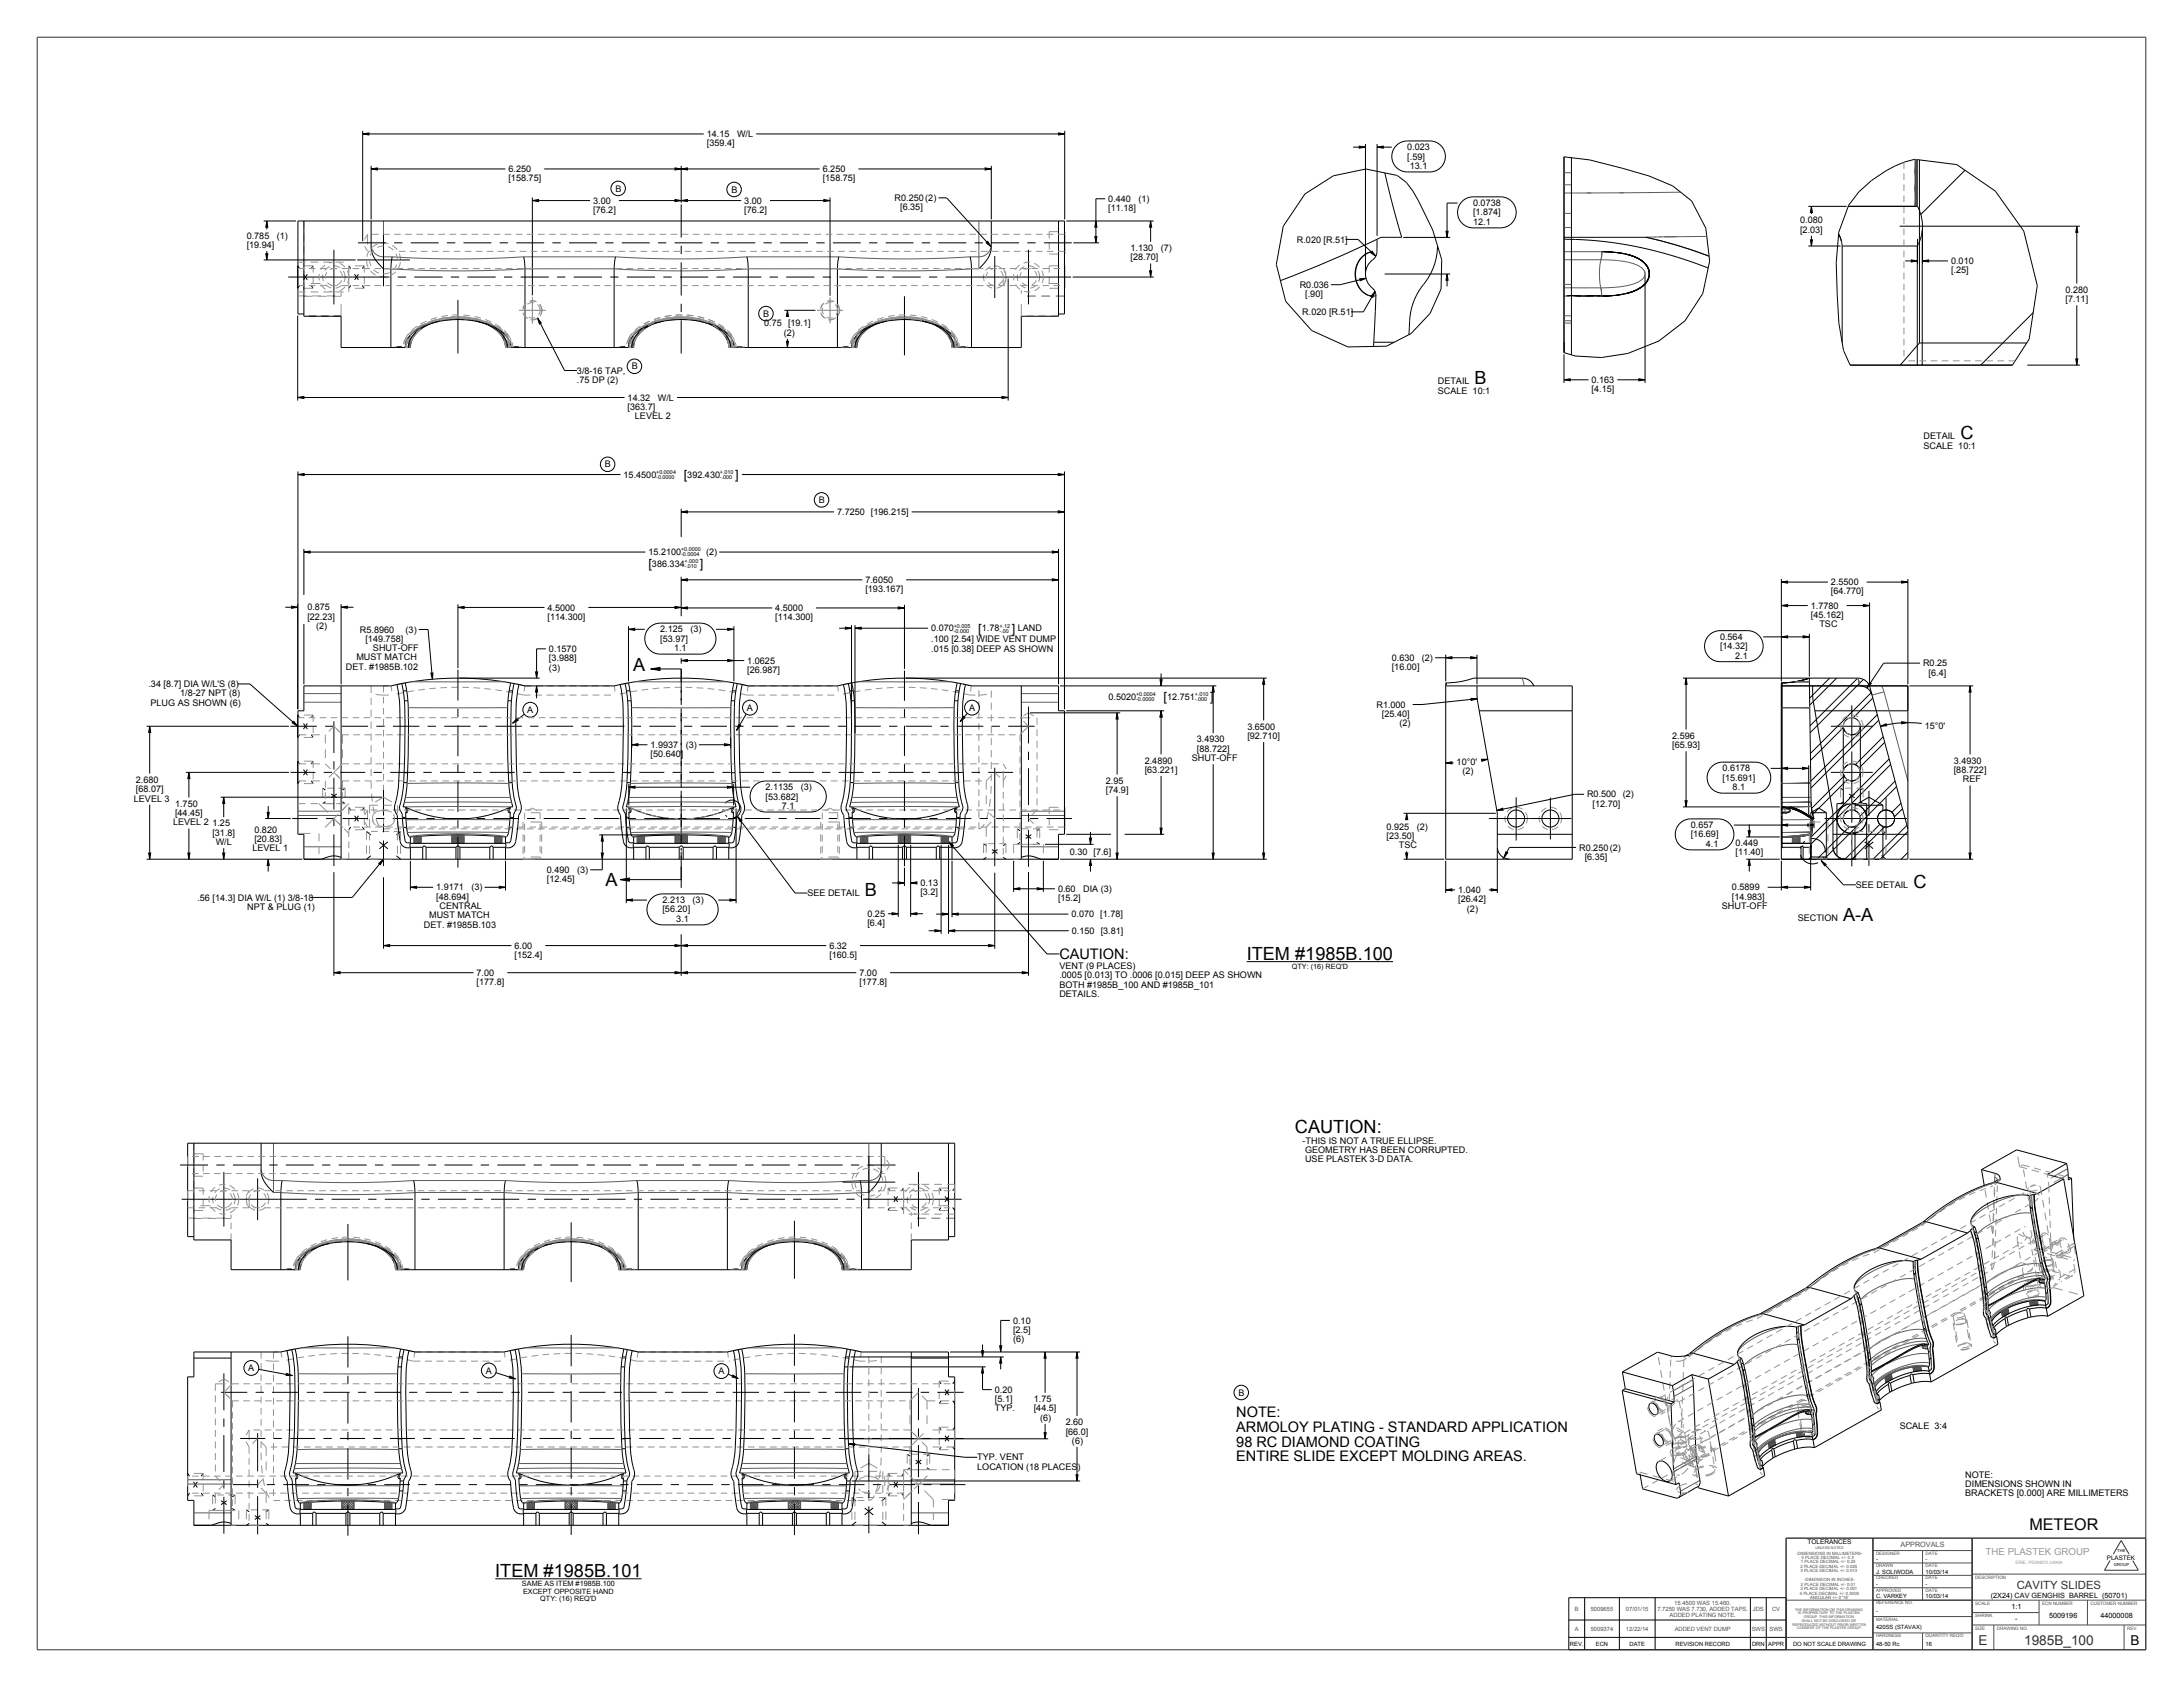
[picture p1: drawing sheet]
<svg xmlns="http://www.w3.org/2000/svg" width="1118mm" height="864mm" viewBox="0 0 1118 864" stroke-linecap="round" stroke-linejoin="round" font-family="sans-serif">
<defs><g id="words">
<g font-size="9.3">
<text x="755" y="196">B</text>
<text x="1004" y="224">C</text>
<text x="324" y="343">A</text>
<text x="310" y="453">A</text>
<text x="980" y="455">C</text>
<text x="443" y="459">B</text>
<text x="944" y="472">A-A</text>
<text x="638" y="491">ITEM #1985B.100</text>
<text x="663" y="580">CAUTION:</text>
<text x="254" y="807">ITEM #1985B.101</text>
</g>
<text font-size="8.3" x="1039" y="783">METEOR</text>
<g font-size="7.4">
<text x="542" y="491">CAUTION:</text>
<text x="633" y="725">NOTE:</text>
<text x="633" y="733">ARMOLOY PLATING - STANDARD APPLICATION</text>
<text x="633" y="741">98 RC DIAMOND COATING</text>
<text x="633" y="748">ENTIRE SLIDE EXCEPT MOLDING AREAS.</text>
</g>
<g font-size="7" fill="#313131">
<text x="1013" y="842">E</text>
<text x="1036" y="842">1985B_100</text>
</g>
<text font-size="7" x="1091" y="842">B</text>
<g font-size="6.5">
<text x="350" y="245">[</text>
<text x="376" y="245">]</text>
<text x="332" y="291">[</text>
<text x="358" y="291">]</text>
<text x="501" y="324">[</text>
<text x="518" y="324">]</text>
<text x="596" y="359">[</text>
<text x="620" y="359">]</text>
</g>
<text font-size="5.8" fill="#313131" x="1033" y="814">CAVITY SLIDES</text>
<text font-size="5" fill="#989898" x="1017" y="796">THE PLASTEK GROUP</text>
<g font-size="4.6">
<text x="362" y="70">14.15</text>
<text x="377" y="70">W/L</text>
<text x="362" y="75">[359.4]</text>
<text x="720" y="77">0.023</text>
<text x="720" y="82">[.59]</text>
<text x="260" y="88">6.250</text>
<text x="421" y="88">6.250</text>
<text x="722" y="86">13.1</text>
<text x="260" y="93">[158.75]</text>
<text x="421" y="93">[158.75]</text>
<text x="315" y="98">B</text>
<text x="374" y="99">B</text>
<text x="304" y="104">3.00</text>
<text x="381" y="104">3.00</text>
<text x="458" y="103">R0.250(2)</text>
<text x="461" y="108">[6.35]</text>
<text x="567" y="103">0.440</text>
<text x="583" y="103">(1)</text>
<text x="754" y="106">0.0738</text>
<text x="304" y="109">[76.2]</text>
<text x="381" y="109">[76.2]</text>
<text x="567" y="108">[11.18]</text>
<text x="754" y="110">[1.874]</text>
<text x="754" y="115">12.1</text>
<text x="922" y="114">0.080</text>
<text x="922" y="119">[2.03]</text>
<text x="126" y="122">0.785</text>
<text x="142" y="122">(1)</text>
<text x="664" y="124">R.020 [R.51]</text>
<text x="126" y="127">[19.94]</text>
<text x="579" y="129">1.130</text>
<text x="594" y="129">(7)</text>
<text x="579" y="133">[28.70]</text>
<text x="999" y="135">0.010</text>
<text x="999" y="140">[.25]</text>
<text x="665" y="147">R0.036</text>
<text x="1057" y="150">0.280</text>
<text x="668" y="152">[.90]</text>
<text x="1057" y="155">[7.11]</text>
<text x="667" y="161">R.020 [R.51]</text>
<text x="391" y="162">B</text>
<text x="391" y="167">0.75 [19.1]</text>
<text x="401" y="172">(2)</text>
<text x="295" y="191">3/8-16 TAP,</text>
<text x="323" y="189">B</text>
<text x="295" y="196">.75 DP (2)</text>
<text x="736" y="196">DETAIL</text>
<text x="815" y="196">0.163</text>
<text x="736" y="202">SCALE 10:1</text>
<text x="815" y="201">[4.15]</text>
<text x="321" y="205">14.32</text>
<text x="321" y="210">[363.7]</text>
<text x="337" y="205">W/L</text>
<text x="325" y="215">LEVEL 2</text>
<text x="985" y="224">DETAIL</text>
<text x="985" y="230">SCALE 10:1</text>
<text x="310" y="239">B</text>
<text x="319" y="245">15.4500</text>
<text x="352" y="245">392.430</text>
<text x="419" y="257">B</text>
<text x="429" y="264">7.7250 [196.215]</text>
<text x="332" y="284">15.2100</text>
<text x="361" y="284">(2)</text>
<text x="334" y="290">386.334</text>
<text x="443" y="298">7.6050</text>
<text x="937" y="300">2.5500</text>
<text x="443" y="303">[193.167]</text>
<text x="937" y="304">[64.770]</text>
<text x="927" y="312">1.7780</text>
<text x="157" y="312">0.875</text>
<text x="157" y="317">[22.23]</text>
<text x="280" y="313">4.5000</text>
<text x="280" y="317">[114.300]</text>
<text x="397" y="313">4.5000</text>
<text x="397" y="318">[114.300]</text>
<text x="927" y="316">[45.162]</text>
<text x="162" y="322">(2)</text>
<text x="184" y="324">R5.8960</text>
<text x="208" y="324">(3)</text>
<text x="338" y="324">2.125</text>
<text x="353" y="324">(3)</text>
<text x="477" y="323">0.070</text>
<text x="503" y="323">1.78</text>
<text x="521" y="323">LAND</text>
<text x="931" y="321">TSC</text>
<text x="187" y="329">[149.758]</text>
<text x="338" y="329">[53.97]</text>
<text x="477" y="329">.100 [2.54] WIDE VENT DUMP</text>
<text x="881" y="328">0.564</text>
<text x="191" y="333">SHUT-OFF</text>
<text x="281" y="334">0.1570</text>
<text x="345" y="333">1.1</text>
<text x="477" y="334">.015 [0.38] DEEP AS SHOWN</text>
<text x="881" y="332">[14.32]</text>
<text x="182" y="338">MUST MATCH</text>
<text x="281" y="338">[3.988]</text>
<text x="383" y="340">1.0625</text>
<text x="713" y="338">0.630</text>
<text x="728" y="338">(2)</text>
<text x="888" y="337">2.1</text>
<text x="985" y="341">R0.25</text>
<text x="177" y="343">DET. #1985B.102</text>
<text x="281" y="343">(3)</text>
<text x="383" y="344">[26.987]</text>
<text x="713" y="343">[16.00]</text>
<text x="987" y="346">[6.4]</text>
<text x="76" y="352">.34 [8.7] DIA W/L'S (8)</text>
<text x="92" y="356">1/8-27 NPT (8)</text>
<text x="567" y="358">0.5020</text>
<text x="598" y="358">12.751</text>
<text x="77" y="361">PLUG AS SHOWN (6)</text>
<text x="270" y="365">A</text>
<text x="382" y="364">A</text>
<text x="496" y="364">A</text>
<text x="705" y="362">R1.000</text>
<text x="708" y="367">[25.40]</text>
<text x="717" y="372">(2)</text>
<text x="639" y="374">3.6500</text>
<text x="985" y="373">15°0'</text>
<text x="333" y="383">1.9937</text>
<text x="351" y="383">(3)</text>
<text x="613" y="380">3.4930</text>
<text x="639" y="378">[92.710]</text>
<text x="856" y="378">2.596</text>
<text x="856" y="383">[65.93]</text>
<text x="333" y="388">[50.640]</text>
<text x="610" y="390">SHUT-OFF</text>
<text x="613" y="385">[88.722]</text>
<text x="586" y="391">2.4890</text>
<text x="586" y="396">[63.221]</text>
<text x="746" y="392">10°0'</text>
<text x="882" y="395">0.6178</text>
<text x="1000" y="391">3.4930</text>
<text x="1000" y="396">[88.722]</text>
<text x="70" y="401">2.680</text>
<text x="566" y="401">2.95</text>
<text x="749" y="396">(2)</text>
<text x="882" y="400">[15.691]</text>
<text x="1005" y="400">REF</text>
<text x="70" y="406">[68.07]</text>
<text x="392" y="405">2.1135</text>
<text x="410" y="405">(3)</text>
<text x="566" y="406">[74.9]</text>
<text x="887" y="404">8.1</text>
<text x="69" y="410">LEVEL 3</text>
<text x="90" y="413">1.750</text>
<text x="392" y="409">[53.682]</text>
<text x="813" y="408">R0.500</text>
<text x="815" y="413">[12.70]</text>
<text x="831" y="408">(2)</text>
<text x="90" y="418">[44.45]</text>
<text x="400" y="414">7.1</text>
<text x="89" y="423">LEVEL 2</text>
<text x="109" y="423">1.25</text>
<text x="710" y="425">0.925</text>
<text x="725" y="425">(2)</text>
<text x="866" y="424">0.657</text>
<text x="109" y="428">[31.8]</text>
<text x="130" y="426">0.820</text>
<text x="130" y="431">[20.83]</text>
<text x="710" y="429">[23.50]</text>
<text x="866" y="429">[16.69]</text>
<text x="110" y="433">W/L</text>
<text x="129" y="436">LEVEL 1</text>
<text x="548" y="438">0.30 [7.6]</text>
<text x="716" y="434">TSC</text>
<text x="808" y="435">R0.250(2)</text>
<text x="873" y="433">4.1</text>
<text x="888" y="433">0.449</text>
<text x="888" y="438">[11.40]</text>
<text x="811" y="440">[6.35]</text>
<text x="280" y="447">0.490</text>
<text x="295" y="447">(3)</text>
<text x="223" y="456">1.9171</text>
<text x="241" y="456">(3)</text>
<text x="280" y="452">[12.45]</text>
<text x="471" y="454">0.13</text>
<text x="887" y="456">0.5899</text>
<text x="950" y="455">SEE DETAIL</text>
<text x="101" y="461">.56 [14.3] DIA W/L (1) 3/8-18</text>
<text x="223" y="461">[48.694]</text>
<text x="413" y="459">SEE DETAIL</text>
<text x="471" y="458">[3.2]</text>
<text x="542" y="457">0.60</text>
<text x="542" y="461">[15.2]</text>
<text x="555" y="457">DIA (3)</text>
<text x="747" y="457">1.040</text>
<text x="747" y="462">[26.42]</text>
<text x="887" y="461">[14.983]</text>
<text x="127" y="466">NPT &amp; PLUG (1)</text>
<text x="225" y="465">CENTRAL</text>
<text x="339" y="462">2.213</text>
<text x="339" y="467">[56.20]</text>
<text x="355" y="462">(3)</text>
<text x="751" y="467">(2)</text>
<text x="882" y="465">SHUT-OFF</text>
<text x="220" y="470">MUST MATCH</text>
<text x="346" y="472">3.1</text>
<text x="444" y="469">0.25</text>
<text x="549" y="470">0.070 [1.78]</text>
<text x="920" y="472">SECTION</text>
<text x="217" y="475">DET. #1985B.103</text>
<text x="444" y="474">[6.4]</text>
<text x="549" y="478">0.150 [3.81]</text>
<text x="263" y="486">6.00</text>
<text x="425" y="486">6.32</text>
<text x="263" y="490">[152.4]</text>
<text x="425" y="490">[160.5]</text>
<text x="542" y="496">VENT (9 PLACES)</text>
<text x="244" y="500">7.00</text>
<text x="440" y="500">7.00</text>
<text x="542" y="501">.0005 [0.013] TO .0006 [0.015] DEEP AS SHOWN</text>
<text x="244" y="504">[177.8]</text>
<text x="440" y="504">[177.8]</text>
<text x="542" y="506">BOTH #1985B_100 AND #1985B_101</text>
<text x="542" y="510">DETAILS.</text>
<text x="667" y="586">-THIS IS NOT A TRUE ELLIPSE.</text>
<text x="668" y="590">GEOMETRY HAS BEEN CORRUPTED.</text>
<text x="668" y="595">USE PLASTEK 3-D DATA.</text>
<text x="519" y="678">0.10</text>
<text x="519" y="682">[2.5]</text>
<text x="519" y="687">(6)</text>
<text x="127" y="702">A</text>
<text x="249" y="703">A</text>
<text x="368" y="703">A</text>
<text x="509" y="713">0.20</text>
<text x="509" y="718">[5.1]</text>
<text x="529" y="718">1.75</text>
<text x="634" y="714">B</text>
<text x="509" y="722">TYP.</text>
<text x="529" y="723">[44.5]</text>
<text x="532" y="727">(6)</text>
<text x="546" y="730">2.60</text>
<text x="973" y="731">SCALE 3:4</text>
<text x="546" y="734">[66.0]</text>
<text x="549" y="739">(6)</text>
<text x="500" y="748">TYP. VENT</text>
<text x="500" y="752">LOCATION (18 PLACES)</text>
<text x="1006" y="756">NOTE:</text>
<text x="1006" y="761">DIMENSIONS SHOWN IN</text>
<text x="1006" y="766">BRACKETS [0.000] ARE MILLIMETERS</text>
</g>
<g font-size="3.7">
<text x="661" y="496">QTY: (16) REQ'D</text>
<text x="267" y="812">SAME AS ITEM #1985B.100</text>
<text x="268" y="816">EXCEPT OPPOSITE HAND</text>
<text x="277" y="820">QTY: (16) REQ'D</text>
<text x="1019" y="818">(2X24) CAV GENGHIS BARREL (50701)</text>
<text x="1030" y="824">1:1</text>
<text x="1032" y="830">-</text>
<text x="1049" y="828">5009196</text>
<text x="1075" y="828">44000008</text>
</g>
<text font-size="3.7" fill="#4f4f4f" x="973" y="792">APPROVALS</text>
<text font-size="3.3" x="925" y="790">TOLERANCES</text>
<text font-size="3.2" x="1079" y="799">PLASTEK</text>
<g font-size="3">
<text x="960" y="799">-</text>
<text x="986" y="799">-</text>
<text x="960" y="806">J. SOLIWODA</text>
<text x="986" y="806">10/03/14</text>
<text x="960" y="812">-</text>
<text x="986" y="812">-</text>
<text x="960" y="818">C. VARKEY</text>
<text x="986" y="818">10/03/14</text>
<text x="960" y="826">-</text>
<text x="960" y="834">420SS (STAVAX)</text>
<text x="804" y="842">REV.</text>
<text x="817" y="842">ECN</text>
<text x="834" y="842">DATE</text>
<text x="858" y="842">REVISION RECORD</text>
<text x="897" y="842">DRN</text>
<text x="905" y="842">APPR</text>
<text x="918" y="842">DO NOT SCALE DRAWING</text>
<text x="960" y="843">48-50 Rc</text>
<text x="986" y="843">16</text>
</g>
<g font-size="3" fill="#4f4f4f">
<text x="857" y="822">15.4500 WAS 15.460.</text>
<text x="806" y="825">B</text>
<text x="814" y="825">5009655</text>
<text x="832" y="825">07/01/15</text>
<text x="849" y="825">7.7250 WAS 7.730, ADDED TAPS.</text>
<text x="855" y="828">ADDED PLATING NOTE.</text>
<text x="897" y="825">JDS</text>
<text x="907" y="825">CV</text>
<text x="806" y="835">A</text>
<text x="814" y="835">5009374</text>
<text x="832" y="835">12/22/14</text>
<text x="857" y="835">ADDED VENT DUMP</text>
<text x="897" y="835">SWS</text>
<text x="906" y="835">SWS</text>
</g>
<g font-size="2.8">
<text x="336" y="243">+0.0004</text>
<text x="336" y="245">-0.0000</text>
<text x="369" y="243">+.010</text>
<text x="369" y="245">-.000</text>
<text x="349" y="282">+0.0000</text>
<text x="349" y="285">-0.0004</text>
<text x="350" y="288">+.000</text>
<text x="350" y="291">-.010</text>
<text x="488" y="321">+0.005</text>
<text x="488" y="324">-0.000</text>
<text x="512" y="321">+.12</text>
<text x="512" y="324">-.00</text>
<text x="582" y="357">+0.0004</text>
<text x="582" y="359">-0.0000</text>
<text x="612" y="357">+.010</text>
<text x="612" y="359">-.000</text>
</g>
<g font-size="2.3" fill="#4f4f4f">
<text x="960" y="796">DESIGNER</text>
<text x="986" y="796">DATE</text>
<text x="960" y="802">DRAWN</text>
<text x="986" y="802">DATE</text>
<text x="960" y="809">CHECKED</text>
<text x="986" y="809">DATE</text>
<text x="1011" y="808">DESCRIPTION</text>
<text x="960" y="815">APPROVED</text>
<text x="986" y="815">DATE</text>
<text x="960" y="821">REFERENCE NO.</text>
<text x="1011" y="822">SCALE</text>
<text x="1046" y="822">ECN NUMBER</text>
<text x="1070" y="822">CUSTOMER NUMBER</text>
<text x="1011" y="828">SHRINK</text>
<text x="960" y="830">MATERIAL</text>
<text x="960" y="838">HARDNESS</text>
<text x="986" y="838">QUANTITY REQ'D</text>
<text x="1011" y="834">SIZE</text>
<text x="1022" y="834">DRAWING NO.</text>
<text x="1089" y="834">REV.</text>
</g>
<text font-size="2.3" fill="#989898" x="1032" y="801">ERIE, PENNSYLVANIA</text>
<g font-size="2.2" fill="#4f4f4f">
<text x="920" y="796">-DIMENSIONS IN MILLIMETERS-</text>
<text x="922" y="803">2 PLACE DECIMAL +/- 0.025</text>
<text x="922" y="800">1 PLACE DECIMAL +/- 0.25</text>
<text x="922" y="798">0 PLACE DECIMAL +/- 0.3</text>
<text x="922" y="805">3 PLACE DECIMAL +/- 0.013</text>
<text x="924" y="809">-DIMENSION IN INCHES-</text>
<text x="922" y="814">3 PLACE DECIMAL +/- 0.001</text>
<text x="922" y="812">2 PLACE DECIMAL +/- 0.01</text>
<text x="921" y="816">4 PLACE DECIMAL +/- 0.0005</text>
<text x="927" y="819">ANGULAR +/- 0°15'</text>
</g>
<g font-size="2.1">
<text x="1084" y="794">THE</text>
<text x="1082" y="802">GROUP</text>
</g>
<g font-size="1.9" fill="#4f4f4f">
<text x="929" y="793">UNLESS NOTED</text>
<text x="919" y="825">THE INFORMATION ON THIS DRAWING</text>
<text x="920" y="826">IS PROPRIETARY TO THE PLASTEK</text>
<text x="918" y="832">REPRODUCED WITHOUT PRIOR WRITTEN</text>
<text x="922" y="830">SHALL NOT BE DISCLOSED OR</text>
<text x="924" y="828">GROUP. THIS INFORMATION</text>
<text x="920" y="834">CONSENT OF THE PLASTEK GROUP.</text>
</g>
</g></defs>
<g fill="#000">
<path d="M186 69l3-1v1zM542 68l3 1h-3zM696 75h3l-3 1zM705 75h3v1zM190 86h3v1zM346 86h3l-3 1zM349 86h3v1zM504 86h3l-3 1zM137 113v3h-1zM273 103l3-1v1zM346 102l3 1h-3zM349 103l3-1v1z"/>
<path d="M422 102l3 1h-3zM561 113l1 3h-1zM589 113l1 3h-1zM927 106l1 3h-1zM1063 116l1 3h-1zM136 130h1v3zM505 124h1l1 2zM561 121h1l-1 3zM702 129l2 2-2-2zM740 118h1v4zM927 123h1l-1 3zM979 133l3 1h-3z"/>
<path d="M984 134l3-1v1zM403 159l1 3h-1zM589 139h1l-1 3zM696 143l3-1-3 2zM704 149l-1 3h-1zM741 140v3h-1zM275 163l2 2-1 1zM403 175h1l-1 3zM801 194h3v1zM839 194h3l-3 1zM1063 184h1l-1 3zM152 203h4v1z"/>
<path d="M513 203h3l-3 1zM153 243l3-1v1zM542 242l3 1h-3zM349 262h3v1zM542 262h3l-3 1zM156 283l3-1v1zM349 297l3-1v1zM539 296l3 1h-3zM539 282l3 1h-3zM912 298l3-1v2zM974 297l3 1-3 1zM149 310l3 1h-3z"/>
<path d="M175 311l3-1v1zM234 311l4-1v1zM349 311h3v1zM346 310l3 1h-3zM460 311h3l-3 1zM912 310l3-1v2zM954 309l3 1-3 1zM322 322h3v1zM349 338h3v1zM373 338h3l-3 1zM373 322h3l-3 1zM433 321l3 1h-3z"/>
<path d="M438 322l3-1v1zM740 337l3-1v1zM753 336l3 1h-3zM912 326l3-1v2zM923 325l3 1-3 1zM221 345l1-1-1 4zM275 351v3h-1zM274 344h1v3zM333 342h5v1zM594 348h1l-1 3zM621 351l1 3h-1zM647 347v3h-1z"/>
<path d="M753 358h3l-3 1zM863 347l1 3h-1zM957 349l1 1-2 2zM1009 351v3h-1zM77 372v3h-1zM150 369l2 3-2-2zM265 368v1l-3 1zM378 371h1l-2 3zM493 367h1l-2 2zM572 365v3h-1zM594 364l1 3h-1zM963 372l3-1v1z"/>
<path d="M974 369l3 1-3 1zM97 395v4h-1zM323 381h4v1zM371 381h3l-3 1zM740 391l3-1v1zM758 389h4l-3 1zM912 393h3v1zM923 393h3l-3 1zM115 408v3h-1zM137 416h1l-1 3zM322 403l3-1v2zM372 402l4 1-4 1z"/>
<path d="M377 418l3 2-1 1zM720 416l1 4h-1zM766 415l3-1 1 1zM863 410h1l-1 3zM76 437h1v3zM96 437h1v3zM114 437h1v3zM137 440l1 3h-1zM194 442l2-2-1 3zM308 437h1l-1 3zM308 427l1 4h-1zM486 431l2 2-1 1z"/>
<path d="M558 440l1 3h-1zM558 429h1l-1 3zM571 437h1v3zM594 424h1l-1 3zM621 437h1l-1 3zM646 437h1v3zM720 437h1l-1 3zM771 436l1 1-2 2zM896 440v3h-1zM895 425h1v3zM912 422h3v1zM926 422h3l-3 1z"/>
<path d="M1008 437h1v3zM210 454h3v1zM256 454h3l-3 1zM317 450l5-1v2zM460 451l3 1-3 1zM466 452l3-1v2zM519 455l3-1v2zM531 454l3 1-3 1zM740 456l3-1v1zM763 455l4 1h-4zM912 454h3v1zM924 454h3l-3 1z"/>
<path d="M932 441l3 2h-1zM321 461l3-1v1zM374 460l3 1h-3zM457 467l3 1h-3zM466 468l3-1v1zM479 476h3l-3 1zM482 467l4 1h-4zM486 476h3v1zM487 468l4-1v1zM171 498l3-1v1zM196 484h4v1zM346 484h3l-3 1z"/>
<path d="M346 497l3 1h-3zM349 484h3v1zM349 498l3-1v1zM506 484h3l-3 1zM523 497l4 1h-4zM502 691h2l-1 4zM503 700l1 3h-2zM512 689h1l-1 3zM512 695l1 3h-1zM535 692l1 3h-1zM551 692l1 3h-1zM147 703l3 1h-4z"/>
<path d="M261 704l3 2-3-1zM375 704l3 2-3-1zM434 739h4l-1 1zM535 733h1l-1 4zM551 755h1l-1 3z"/>
</g>
<g fill="none" stroke="#000" stroke-width=".51">
<path d="M186 69l3-1v1zM186 67v57M186 69h174M387 69h158M542 68l3 1h-3zM545 67v45M693 75h6M696 75h3l-3 1zM699 74v65M705 75h3v1zM705 74v47M705 75h8"/>
<path d="M715 74l2-1 2-1h13a8 8 0 0 1 8 8 8 8 0 0 1-8 8h-12a8 8 0 0 1-7-5 8 8 0 0 1 2-9zM190 86h3v1zM190 85v27M190 86h69M279 86h141M346 86h3l-3 1zM349 86h3v1zM349 85v19M439 86h68M504 86h3l-3 1zM507 85v27M668 99l15-9 16-3 16 3a18 18 0 0 1 8 8l10 20 5 15v15l-6 12-10 11-12 6-20 1-18-9-14-15-5-19 4-19z"/>
<path d="M709 89l9 32a25 25 0 0 0-18 4l-22 10-22 9M801 80a200 200 0 0 1 55 15l10 8 7 14 2 17-3 16-9 14a63 63 0 0 1-62 17zM952 98a60 60 0 0 1 28-16l22 2 20 14 14 20 7 28-4 28-9 13h-83l-3-8a221 221 0 0 1-3-60l5-14zM982 82v24M983 82v94l-10 11M1006 87l-23 23M135 113h17M137 113v3h-1zM137 113v4M156 113h-3v48h3M273 103l3-1v1zM273 101v50"/>
<path d="M273 103h29M317 103h62M346 102l3 1h-3zM349 103l3-1v1zM394 103h31M422 102l3 1h-3zM425 101v50M480 101h5l22 25M546 113h45M561 113l1 3h-1zM566 102h-5v22M589 113l1 3h-1z"/>
<path d="M589 113v11M740 118h1v4zM746 104h-5v18M749 103l2-2h2h15a8 8 0 0 1 8 8 8 8 0 0 1-8 8h-14a8 8 0 0 1-7-5 8 8 0 0 1 2-9zM926 106h19M927 106l1 3h-1zM927 106v4M941 120l2 4zM946 106h36M973 116h92M982 106l2 5v7M984 119l-2 7h-39"/>
<path d="M984 119h.1M984 118v1M984 118h.1M984 118v69M984 117v18M1063 116l1 3h-1zM1063 116v29M135 133h47M136 130h1v3zM137 129v4M153 138l-1-2v12l1-2M160 136l-1 2"/>
<path d="M179 136l1 2M186 136v2M196 138l-4-5-2-4v-16h317v16l-2 4-4 5M200 138v40M200 138h.1M201 131l-1 7M268 131l1 7M269 138h.1M269 138v40M314 138v40M314 138h.1M315 131l-1 7"/>
<path d="M382 131l1 7M383 138h.1M383 138v40M429 138v40M429 138h.1M429 131v7M497 131v7M497 138h.1M497 138v40h26v-16h19v-49h3v48h-3M505 124h1l1 2zM550 124h13M561 121h1l-1 3z"/>
<path d="M589 139h1l-1 3zM589 135v7M689 123h6l9 8M697 131l3-1 3-1-3 1-3 2-2 3-1 4v4l1 3 3 3 3 2-3-1-2-2-2-6v-6zM702 129l2 2-2-2zM705 122v7l-1 3a10 10 0 0 0-1 16l1 4-1 23M718 122h24M801 122a201 201 0 0 1 74 15M801 121h42M820 129h7M821 129h4M825 129h1"/>
<path d="M827 129l4 1M828 129h1M829 129l2 1M831 130l3 1M832 130a13 13 0 0 1 12 10 11 11 0 0 1-9 10h-2M833 130a12 12 0 0 1 11 10 12 12 0 0 1-11 10h-1M834 131a11 11 0 0 1 10 10 13 13 0 0 1-11 9l-6 1M926 126h16M927 123h1l-1 3zM927 121v5M943 124v2M943 126v49"/>
<path d="M975 134h7M979 133l3 1h-3zM982 122v65M984 134l3-1v1zM984 134h13M153 146h.1M155 140l2 3M157 140l-2 3M159 146l1 2M159 146h.1M180 146l-1 2M180 146h.1"/>
<path d="M182 140l1 3M184 140l-2 3M185 146l1 2M185 146h.1M402 159h15M403 159l1 3h-1zM403 159v3M516 143v62M549 142h42M696 143l3-1-3 2zM699 142l-13 4h-5M701 151l1 1-1-1"/>
<path d="M704 149l-1 3h-1zM704 149l-6 11h-6M704 151h-2M709 140h33M741 140v3h-1zM741 140v7M811 152l-9-1 7 1M812 152h-1M816 151l-4 1M817 151h1M817 151h3h-2M817 151h-1"/>
<path d="M826 151l-5 1M827 151l-7 1 3-1M830 151h-2M830 151h-1M831 151h-1M842 141v55M1063 156v31M152 162v43M208 178h1M212 172l-1 3-1 3h-3l1-3 1-3 6-4 9-3 11-1 10 1 9 3 5 4 2 3v3h-2l-1-3-1-3M212 172h.1M213 171l-1 1"/>
<path d="M213 171h.1M215 169l-2 2M215 169h.1M215 168h.1M216 168l-1 1M216 168h.1M219 166l-3 2M250 166l3 2M253 168h.1M253 168l1 1M254 169h.1M254 168h.1"/>
<path d="M254 169l2 2M256 171h.1M256 171l1 1M257 172h.1M260 178h1M275 163l2 2-1 1zM275 163l14 27h6M323 178h.1M326 172h.1M327 171l-1 1M327 171h.1M329 169l-2 2"/>
<path d="M329 169h.1M330 169h-1M330 168h.1M330 169h.1M330 168v1M333 166l-3 2M364 166l4 2M368 168h.1M368 168v1M368 169h.1M368 169l2 2M370 171h.1"/>
<path d="M370 171l1 1M371 172h.1M371 172l2 3v3h3l-1-3-1-3-6-4-9-3-10-1-11 1-9 3-5 4-2 3v3h2l1-3 1-3M374 178h1M403 175h1l-1 3zM403 173v5M437 178h.1M441 172l-2 3v3h-3l1-3 1-3 6-4 9-3 10-1 11 1 8 3 6 4 2 3v3h-3v-3l-1-3M441 172h.1M441 171v1M441 171h.1M443 169l-2 2"/>
<path d="M443 169h.1M444 168h.1M444 168l-1 1M447 166l-3 2M479 166l3 2M482 168h.1M482 168v1M482 169h.1M482 169h1M483 169h.1M483 169l2 2M485 171h.1"/>
<path d="M485 171l1 1M486 172h.1M489 178h.1M703 175v2M703 175h11M722 164l-1 7M801 175v6M1041 160l-27 27M801 194h3v1zM801 181v15M801 194h12M828 194h14"/>
<path d="M839 194h3l-3 1zM1038 187h27M1063 184h1l-1 3zM152 203h4v1zM152 203h168M347 203h169M513 203h3l-3 1zM153 243l3-1v1zM153 241v122M153 243h165M380 243h165M542 242l3 1h-3z"/>
<path d="M545 241v122M349 262h3v1zM349 260v15M349 262h78M467 262h78M542 262h3l-3 1zM156 283l3-1v1zM156 281v24M156 283h174M349 297l3-1v1zM349 295v20M349 297h92"/>
<path d="M368 283h174M464 297h78M539 296l3 1h-3zM539 282l3 1h-3zM542 281v69M912 298l3-1v2zM912 296v53M912 298h24M956 298h21M974 297l3 1-3 1zM977 296v54M146 311h6"/>
<path d="M149 310l3 1h-3zM152 309v54M156 319v31M175 311l3-1v1zM175 309v41M175 311h6M234 311l4-1v1zM234 309v33M234 311h45M301 311h48M346 310l3 1h-3zM349 311h3v1z"/>
<path d="M349 311h46M418 311h45M460 311h3l-3 1zM463 310v32M912 310l3-1v2zM912 310h14M945 310h12M954 309l3 1-3 1zM957 308v42M214 322h5l2 26M279 332h-4v15M322 322h3v1z"/>
<path d="M322 321v28M322 322h8M332 321l3-1 2-1h22a8 8 0 0 1 8 8 8 8 0 0 1-8 8h-21a8 8 0 0 1-7-5 8 8 0 0 1 1-9zM349 338h3v1zM349 337v3M349 338h32M367 322h9M373 338h3l-3 1zM373 322h3l-3 1zM376 321v28M430 322h6M433 321l3 1h-3z"/>
<path d="M436 320v55M438 322l3-1v1zM438 322h37M438 320v55M735 337h21M740 337l3-1v1zM740 335v14M753 336l3 1h-3zM756 335v15M875 325l2-2h3h15a8 8 0 0 1 8 8 8 8 0 0 1-8 8h-14a8 8 0 0 1-8-5 8 8 0 0 1 2-9zM903 326h23M912 326l3-1v2z"/>
<path d="M923 325l3 1-3 1zM926 324v22M983 339h-19l-8 13M122 350h6l24 22M156 351v13h-3v63h3v13h8M206 350v4M206 354l1 5M207 359v37M207 359h2M208 354l-1-4a150 150 0 0 1 54 0v4M208 354h-2M208 354l1 5"/>
<path d="M209 359v37M221 345l1-1-1 4zM235 347h41M260 359v37M260 359h2M261 354l-1 5M261 354h1M262 359v37M262 354v5M263 350l-1 4M274 344h1v3zM275 351v3h-1z"/>
<path d="M275 351v6M320 350l1 4M321 354v5M321 359v37M321 359h2M323 354l-1-4a150 150 0 0 1 54 0l-1 4M323 354h-2M323 354v5M323 359v37M333 342h5v1zM333 342h16v7M349 353v2"/>
<path d="M349 357v2M374 359l1 37M374 359h2M375 354l-1 5M375 354h2M376 359v37M377 354l-1 5M377 350v4M434 350l1 4M435 354l1 5M436 359l-1 37M436 359h1"/>
<path d="M437 354l-1-4a150 150 0 0 1 54 0l-1 4M437 354v5M437 354h-2M437 359v37M464 347h185M489 359v37M489 359h1M489 354v5M489 354h2M490 359l1 37M491 354l-1 5M492 350l-1 4"/>
<path d="M497 351h45v13h3v63h-3v13h-9M523 351v89h-36M543 351h80M594 348h1l-1 3zM594 345v6M621 351l1 3h-1zM621 351v24M647 347v3h-1zM647 347v22M740 350h.1M753 358h3l-3 1zM754 347l-7 2-7 1"/>
<path d="M756 351v8l10 57 1 17a6 6 0 0 0 6 7h32v-76h-48M756 358l-28 3h-5M779 347a6 6 0 0 1 6 4M805 351h-65v89M862 347h64M863 347l1 3h-1zM863 347v26M912 351h65v89h-65M912 354h.1M912 359h.1M919 349l7-2zM919 349l-7 1v80"/>
<path d="M926 347h25a6 6 0 0 1 6 5l20 72M926 347l-7 2M926 347l1 64M928 351v8l10 57v17a6 6 0 0 0 7 7M937 347l-11 10M940 347l-14 14M951 347l-24 25M952 351a6 6 0 0 1 6 5M954 348l-27 27M957 349l1 1-2 2zM958 355l-31 31M959 357l-10 10"/>
<path d="M978 351h32M1009 351v3h-1zM1009 351v35M75 372h73M77 372v3h-1zM77 372v24M150 369l2 3-2-2zM153 367l-1-1v12l1-2M155 370l2 3M157 370l-2 3M159 376l1 2M160 366l-1 1"/>
<path d="M265 368v1l-3 1zM268 366l-6 4M323 377v6M349 363v13M374 377v6M378 371h1l-2 3zM382 366l-5 8M493 367h1l-2 2zM495 365l-3 4M527 365h47M546 364h50M572 365v3h-1z"/>
<path d="M572 365v31M594 364l1 3h-1zM594 364v22M647 380v60M929 364h48M944 372v39M944 372l-17 17M952 372v39M961 366l-34 34M962 369l-35 34M963 372l3-1v1zM964 377l-14 14"/>
<path d="M974 369l3 1-3 1zM984 370h-11l-10 2M95 395h53M97 395v4h-1zM97 395v13M153 391l-1-1v11l1-1M155 394l2 3M157 394l-2 3M159 400l1 1M160 390l-1 1M207 396v5M207 396h2"/>
<path d="M209 396l-1 5M260 396v5M260 396h2M262 396v5M321 396v5M321 396h2M323 396v5M323 381h4v1zM323 381h8M349 380v2M349 384v2M349 390v13"/>
<path d="M358 381h16M371 381h3l-3 1zM375 396v5M375 396h1M376 396l1 5M435 396v5M435 396h2M437 396v5M489 396v5M489 396h2M491 396v5M594 397v30"/>
<path d="M621 391v49M740 391l3-1v1zM744 390l-4 1M758 389h4l-3 1zM762 389h-4M863 385v28M876 392l3-1 2-1h18a8 8 0 0 1 8 8 8 8 0 0 1-8 8h-17a8 8 0 0 1-7-5 8 8 0 0 1 1-9zM907 393h19M912 393h3v1zM912 396h.1M923 393h3l-3 1zM926 392v25l2 2"/>
<path d="M944 397l-17 17M946 399l-18 18M965 380l-13 13M967 389l-40 40M968 391l-41 41M970 400l-18 18M77 412v28M113 408h83M115 408v3h-1zM115 408v10M136 419h13M137 416h1l-1 3z"/>
<path d="M137 413v6M165 403l2 1M167 410l-2 1M167 410h.1M170 406h.1M170 406l2 2M172 406l-2 2M172 406h.1M175 410h.1M175 410l2 1M177 403l-2 1M179 413l1 2"/>
<path d="M182 418h.1M182 418l2 2M184 418l-2 2M186 413l-1 2M206 417v1M206 418v6M206 418h2M207 401h.1M207 401h1M208 413v2v3M208 418v6M208 401l-2 12h1a62 62 0 0 0 54 0h2l-3-12"/>
<path d="M260 401h2M261 418v6M261 418h2M261 413v2v3M262 401h.1M263 418l-1 6M263 417v1M320 417v1M320 418l1 6M320 418h2M321 414v48M321 401h.1"/>
<path d="M321 401h2M322 403l3-1v2zM322 401v11M322 403h62M322 413v2v1M322 416v2M322 416h.1M322 418v6M322 414l1 1-1 1 1-1zM323 401l-2 12h1a62 62 0 0 0 54 0h1l-2-12M349 407v2M349 411v2"/>
<path d="M349 417v13M372 402l4 1-4 1zM375 401h2M375 414l-1 1 1 1v-1zM375 416h.1M375 416h1M375 418v6M375 418h2M376 416l-1 2M376 413l-1 2 1 1M376 401v11M377 401h.1"/>
<path d="M377 414v48M377 418v6M377 417v1M377 418l3 2-1 1zM377 418l30 39h6M386 402l3-2h2h24a8 8 0 0 1 8 8 8 8 0 0 1-8 8h-23a8 8 0 0 1-7-5 8 8 0 0 1 1-9zM435 417v1M435 418v6M435 418h1M435 401h.1M435 401h2M436 413l1 2-1 3"/>
<path d="M436 418l1 6M437 401l-2 12h1a62 62 0 0 0 54 0h1l-2-12M489 401h2M490 418l-1 6M490 418h1M490 413l-1 2 1 3M491 401h.1M491 418v6M492 417l-1 1M572 408v32M719 416h47M720 416l1 4h-1z"/>
<path d="M720 416v4M766 415l3-1 1 1zM811 407h-5l-40 8M862 413h49M863 410h1l-1 3zM912 413h4l3 1 10 5M912 413l8 2 8 4M912 413l8 2 8 4-8-4zM912 418h.1M912 401h.1M912 416h2M914 414h2v1l-2 1h2v-1v-1z"/>
<path d="M927 411v2M927 413l2 6M928 419v1M928 419h1M928 420v6M940 411v27M942 403l2 1M944 410l-2 1M947 406h.1M947 408h.1M947 406l3 2M950 406l-3 2"/>
<path d="M950 415v-3l7-4 7 4v3M952 410l2 1M954 403l-2 1M956 411v29M971 403l-37 37M973 411l-4 5M974 414l-4 4M1009 402v38M75 440h80M76 437h1v3zM96 437h1v3zM97 424v16"/>
<path d="M114 437h1v3zM115 434v6M137 440l1 3h-1zM137 440v6M175 440h264M180 423l-1 2M186 423l1 2M188 426l2 1M190 438l-2 2M194 431l5 4M196 440l-16 19h-20M199 431l-5 4"/>
<path d="M203 438l2 2M205 426l-2 1M206 424l1 6M206 424h2M208 424l1 3 1 1M210 428h.1M213 428h-3M213 428h.1M215 428h-2M215 428h.1M216 428h-1M216 428h.1"/>
<path d="M218 434l-1-1-1 1v6M218 434v6M218 434h15M232 427l-16 1M232 427h.1M233 427h-1M233 427h.1M233 434l1-1 1 1M233 434v6M234 427h-1M234 427h.1M234 427h2"/>
<path d="M235 434v6M236 427h.1M236 427h1M237 427h.1M237 427l16 1M251 434l1-1v1v6M251 434v6M251 434h-16M253 428h.1M253 428h1M254 428h.1M254 428h1"/>
<path d="M255 428h.1M255 428h1M256 428h.1M256 428h3M259 428h.1M261 424l-1 3-1 1M261 424h1M262 424l-1 6M307 427h41M308 437h1l-1 3zM308 427l1 4h-1zM308 427v18h-6"/>
<path d="M321 424l1 6M321 424h1M322 424l1 3 1 1M324 428h.1M327 428h-3M327 428h.1M328 428h-1M328 428h.1M329 428h-1M329 428h.1M330 428h-1M330 428h.1"/>
<path d="M332 434l-1-1v1v6M332 434h16M332 434v6M346 427l-16 1M346 427h.1M347 427h-1M347 427h.1M348 434l1-1 1 1M348 434v6M348 427h2M348 427h-1M349 434v1"/>
<path d="M349 438v2M350 427h.1M350 434v6M350 427h1M351 427h.1M351 427l17 1M365 434l1-1 1 1v6M365 434h-15M365 434v6M368 428h.1M368 428h2M370 428h.1"/>
<path d="M370 428h3M373 428h.1M375 424a4 4 0 0 1-2 4M375 424h2M377 424l-1 6M435 424l1 6M435 424h2M437 424v3l2 1M439 428h.1M441 428h-2M441 428h.1M443 428h-2"/>
<path d="M443 428h.1M444 428h-1M444 428h.1M460 433v36M460 427l-16 1M460 427h.1M461 427h-1M461 427h.1M464 427h.1M464 427h-3M464 427h1M465 427h.1"/>
<path d="M465 427h1M466 427h.1M466 427l16 1M466 433v36M482 433v45M482 428h.1M482 428h1M483 428h.1M483 428h1M484 428h.1M484 428h1M485 428h.1"/>
<path d="M485 428h2M486 431l2 2-1 1zM486 433v45M486 431l50 57h6M487 428h.1M489 424v3l-2 1M489 424h2M491 424l-1 6M504 432l1 1M505 439l-1 1M505 439h.1M508 435l3 2"/>
<path d="M511 435l-3 2M514 439h.1M514 439l1 1M515 432l-1 1M521 424l1 1M522 431l-1 1M522 431h.1M525 427l3 2M528 427l-3 2M531 431h.1M531 431l1 1M532 424l-1 1"/>
<path d="M535 432h25M543 440h106M546 427h23M558 429h1l-1 3zM558 440l1 3h-1zM558 426v6M558 440v6M571 437h1v3zM576 427h20M594 424h1l-1 3zM621 437h1l-1 3zM646 437h1v3z"/>
<path d="M719 440h20M720 437h1l-1 3zM720 436v4M767 427h38M767 434v23M771 436l1 1-2 2zM807 434h-34l-3 5M860 422l3-2 2-1h15a8 8 0 0 1 8 8 8 8 0 0 1-8 8h-14a8 8 0 0 1-8-5 8 8 0 0 1 2-8zM888 422h41M894 440h17M894 428h17M895 425h1v3z"/>
<path d="M896 440v3h-1zM896 422v6M896 440v6M912 432h15v1M912 428l15-1zM912 424h.1M912 434h.1M912 431h.1M912 422h3v1zM914 428h-2M918 428h-4M919 428h-1"/>
<path d="M921 428h-2M921 428h.1M922 428h-1M923 434v-1l-1 1v6M923 434h4M923 434v6M925 428h-3M926 422h3l-3 1zM927 427l-15 1M927 427h.1M927 439l-1 1M927 427l-3 1"/>
<path d="M927 433v1M927 433v1zM927 433v7M928 427h-1M928 426v1M929 420v4M936 440l-1-1v-23l-4-2-4 2v40M938 427h39M947 423l-17 17M948 426l2 1M950 423v17M955 431l4 3"/>
<path d="M959 431l-4 4M962 422l-17 18M963 438l2 2M963 427h.1M964 423v17M965 423l-17 17 2-2M966 426l-3 1M976 423l-17 17M977 426l-14 14M977 436l-4 4M978 440h32M1008 437h1v3z"/>
<path d="M171 446v54M194 442l2-2-1 3zM196 449v37M210 454h3v1zM210 441v15M210 454h12M248 454h11M256 454h3l-3 1zM259 441v15M317 450l5-1v2zM334 460l2-2h2h22a8 8 0 0 1 8 8 8 8 0 0 1-8 7h-21a8 8 0 0 1-7-4 8 8 0 0 1 2-9zM349 444v6h-32"/>
<path d="M457 452h6M460 451l3 1-3 1zM463 444v10M466 452l3-1v2zM466 452h4M487 441v29M509 447v39M519 455l3-1v2zM519 455h21M519 441v16M527 446v54M531 454l3 1-3 1z"/>
<path d="M534 441v16M740 456l3-1v1zM740 441v16M740 456h5M762 456h5M763 455l4 1h-4zM905 454h22M912 454h3v1zM912 441v15M924 454h3l-3 1zM932 441l3 2h-1zM932 441l12 12h6"/>
<path d="M321 461l3-1v1zM321 461h10M349 478v22M368 461h9M374 460l3 1h-3zM455 468h5M457 467l3 1h-3zM466 468l3-1v1zM466 468h7M475 476h7M479 476h3l-3 1zM479 468h7"/>
<path d="M482 467l4 1h-4zM486 476h3v1zM486 476h61M487 468l4-1v1zM487 468h60M171 498l3-1v1zM171 498h71M196 484h4v1zM196 484h66M260 498h178M279 484h144M346 484h3l-3 1z"/>
<path d="M346 497l3 1h-3zM349 484h3v1zM349 498l3-1v1zM440 484h69M456 498h71M506 484h3l-3 1zM523 497l4 1h-4zM638 492h75M99 585h-3v48h3M1032 589l26 7M1058 596l1 8 2-1M1058 596l-10 5 9 2"/>
<path d="M140 610l-4-4-2-4v-17h317v17l-2 4-4 4M145 604l-1 6v40M212 604v6v40M259 604l-1 6v40M326 604l1 6v40M373 604l-1 6v40M440 604l1 6v40h26v-15h19v-50h3v48h-3M455 608l1 2M456 618l-1 2M458 612l2 3M460 612l-2 3M462 618l1 2"/>
<path d="M463 608l-1 2M481 608l1 2M482 618l-1 2M484 612l2 3M486 612l-2 3M488 618l1 2M489 608l-1 2M1022 605h-1a97 97 0 0 0-36 21M1022 605h.1M1023 604l-2 1M1024 604v-2l-1-1-9-2 2 8M1039 615a2.5 2.5 0 0 0 0-3 2.5 2.5 0 0 0-3 0l-10 1-10 4-4 3-2 3-1 3 1 2a1.7 1.7 0 0 1 2 2v1"/>
<path d="M1039 615l1 4M1040 619h.1M1040 619l4 25M1040 612v3M1040 615v3M1040 615h-1M1040 618h.1M1040 618l5 25M1040 618v1M1057 603l-14 8-21-6M1057 603l10 60-19 11M1059 603h2"/>
<path d="M1061 603l1 30M163 638l-4 2M194 638l3 2M277 638l-6 5M308 638l6 5M391 638l-3 2M422 638l3 2M962 639h-1a97 97 0 0 0-36 20M962 639h.1M962 639l21 6M985 626l-24 13M986 625h.1"/>
<path d="M986 625l-1 1M986 625l21 6M1010 629l1 2M1011 631l1 3M1011 631h.1M1012 634h.1M1012 634l4 25M1012 631l1 3M1012 631h-1M1013 634h.1M1013 634l4 25M1013 634h-1"/>
<path d="M156 644l-2 3v3h-3l1-3 1-3 6-4 9-3 10-1 10 1 9 3 6 4 2 3v3h-3v-3l-1-3M156 644h.1M156 643v1M156 643h.1M158 641l-2 2M158 641h.1M159 640h.1M159 640l-1 1M197 640h.1M197 640l1 1M198 641h.1M198 641l2 2"/>
<path d="M200 643h.1M200 643l1 1M201 644h.1M204 650h.1M270 644l-1 3-1 3h-3l1-3 1-3 6-4 9-3 10-1 11 1 9 3 5 4 2 3v3h-2l-1-3-1-3M270 644h.1M271 643l-1 1M271 643h.1M273 640h.1M312 640h.1M314 643h.1M314 643l1 1"/>
<path d="M315 644h.1M318 650h.1M319 650h.1M384 644l-1 3-1 3h-2v-3l2-3 5-4 10-3 10-1 10 1 9 3 6 4 1 3 1 3h-3v-3l-2-3M384 644h.1M385 643l-1 1M385 643h.1M387 641l-2 2M387 641h.1M388 640h.1M388 640l-1 1M425 640h.1"/>
<path d="M425 640l1 1M426 640h.1M426 641h.1M426 641l2 2M428 643h.1M428 643l1 1M429 644h.1M432 650h.1M433 650h.1M926 659h.1M926 659h-1l-24 14M926 659l22 6"/>
<path d="M980 649v3M980 649h.1M980 649a2.5 2.5 0 0 0-1-3 2.5 2.5 0 0 0-3-1l-10 2-9 4-5 3-2 3-1 3 2 1a1.7 1.7 0 0 1 1 3M980 652h.1M980 652l4 25M980 645v3M980 648l1 4M980 648v1M981 652h.1M981 652l4 25M981 652h-1M1016 659v4"/>
<path d="M1016 659h.1M1017 659v3M1017 659h-1M1044 644l1 3M1044 644h.1M1045 647h.1M1045 647l2 8M1045 643l1 3M1045 643l-1 1M1046 646h.1M1046 646l-1 1M1046 646v1"/>
<path d="M1047 655v4M1047 655h-3l-5 2-21 12M1047 655h.1M1047 659v3M1047 659h.1M1047 655l-3-1 3 1M1048 657v1M1048 658v4M1048 658l-1 1M517 676h-5v16M903 673l-1-1a97 97 0 0 0-37 21M903 673h.1"/>
<path d="M903 673l21 5M921 679v3M950 662l1 3M951 665l1 3M951 665h.1M952 668h.1M952 668l4 25M952 664l1 3M952 664l-1 1M953 667h.1M953 667l4 25M953 667l-1 1"/>
<path d="M984 677l1 4M984 677h.1M985 677l1 3M985 677h-1M986 680h.1M986 680l-1 1M1016 663h1M1017 662h.1M1017 662l-1 1M1017 662l1 9M1018 671h.1M1018 674v1"/>
<path d="M1018 675l1 3M1018 675h.1M1018 671l1 3M1019 678h.1M1019 678l1 5M1019 674l1 4M1019 674l-1 1M1020 678h.1M1020 678h-1M1020 678l1 2M1047 666h-7l-9 2-7 4-4 4M1047 666h.1"/>
<path d="M1047 662h.1M1047 662v4M1048 662h.1M1048 662l1 5M1048 662h-1M118 695h-19v10h-3v63h3v13h9M204 700v37M204 700h2M204 695v5M204 695l1-4a150 150 0 0 0-54 0 233 233 0 0 1 1 49l-1 8-1 6h1a62 62 0 0 0 54 0h1l-2-12M204 695h2M206 700v37"/>
<path d="M206 695v5M207 691l-1 4M318 700v37M318 700h2M319 695l-1 5M319 695v-4a150 150 0 0 0-54 0 233 233 0 0 1 1 49v8l-2 6h1a62 62 0 0 0 54 0h2l-3-12M319 695h1M320 700v37M320 695v5M321 691l-1 4M432 700v37M432 700h2"/>
<path d="M433 695l1-4a150 150 0 0 0-54 0 233 233 0 0 1 1 49l-1 8-1 6h1a62 62 0 0 0 54 0h1l-2-12M433 695l-1 5M433 695h2M434 700v37M435 695l-1 5M435 700h70M435 691v4M436 695h78M441 692h45v13h3v63h-3v13h-9M467 692v89h-36M467 695h19M486 692h67"/>
<path d="M502 691h2l-1 4zM503 700l1 3h-2zM503 700v11h5M503 688v7M512 689h1l-1 3zM512 695l1 3h-1zM512 695v6M535 692l1 3h-1zM535 692v21M551 692l1 3h-1zM551 692v33M849 692l8 2h6"/>
<path d="M865 694h-2M865 693l-2 1M867 693h.1M867 693h-2M867 693l21 5M891 696v2M891 698l1 4M891 698h.1M892 698l1 3M892 698h-1M920 682v4M920 682h.1"/>
<path d="M920 682a2.5 2.5 0 0 0-1-3 2.5 2.5 0 0 0-3 0l-10 1-9 4-4 3-3 3v3l1 2a1.7 1.7 0 0 1 1 2v1M920 686h.1M920 686l4 25M921 682v3M921 682h-1M921 685h.1M921 685l4 25M921 685l-1 1M956 693l1 3M956 693h.1M957 696h.1M957 696v1"/>
<path d="M957 692l1 4M957 692l-1 1M958 696h.1M958 696v9l1-1M958 696h-1M984 689l1 1h1M984 689v1h2M984 689h.1M985 681h.1M985 681l2 7M986 689h-2M986 690l1 1"/>
<path d="M987 689v2M987 689h-3l-4 1-22 12M987 689h.1M987 691v1M987 700h-7l-9 2-7 4-4 4M987 700h.1M987 692l1 4M987 692h.1M987 688h-2l2 1M987 688v1M988 696h.1M988 696l-1 4"/>
<path d="M988 691v1M988 692l1 3M988 692h-1M989 695h.1M989 695v5M989 695l-1 1M1021 680h.1M1021 680h1M1022 680h-1M1022 680h.1M1023 688l-34 19h-4l-5 1M132 701l18 3"/>
<path d="M147 703l3 1h-4zM254 703l10 3M261 704l3 2-3-1zM373 703l5 3M375 704l3 2-3-1zM481 707l1 1M482 717l-1 1M484 711l2 3M486 711l-2 3M488 717l1 1M489 707l-1 1M830 712l8 42 20 6"/>
<path d="M830 712l26 7M830 712l2-1 25 7M845 719l1-1 2 2 1 2-1 2h-1l-2-1-1-3zM856 719l1 33 1 8M856 709l1 9M857 718l-1 1M866 704l1 5 1 37 2 12M892 702h.1M892 702l5 24M893 701h.1M893 701l5 25M893 701l-1 1"/>
<path d="M924 711l1 3M924 711h.1M925 714h.1M925 714l3 8M925 710l1 4M925 710l-1 1M926 714h.1M926 714h-1M958 704h1zM958 708l1 1M959 709v3M959 709h.1"/>
<path d="M959 704v4M959 712h.1M959 712l2 4M959 708l1 3M959 708v1M960 711h.1M960 711l1 2 1 1M960 711l-1 1M961 714h1M962 714h.1M967 709l-6 4M967 709v4"/>
<path d="M967 713l-5 4M968 708h-1v1M968 708l1 4M969 712l-2 1M978 704v-1l1 1 1 4M978 704l-10 4M978 704l1 4M979 708l-10 4M980 708h-1M204 737v5M204 737h2M206 737v5"/>
<path d="M318 737v5M318 737h2M320 737v5M432 737l1 5M432 737h2M434 737l1 5M434 739h4l-1 1zM434 739l60 7h6M435 737h102M481 731l1 1M484 735l2 3M486 735l-2 3"/>
<path d="M489 731l-1 1M535 733h1l-1 4zM535 729v8M847 735l2-1 2 2 1 2-1 2h-2l-1-1-1-3zM897 726v4M897 726h.1M897 730h.1M898 726v3M898 726h-1M898 729h.1M898 729v9h1M898 729l-1 1"/>
<path d="M898 738h1zM899 738h.1M899 738l1 4M918 738l-10 4M918 738l1-1h1v5M918 738l1 4M927 722l1 4M927 722h-3l-4 2-22 12M927 722h.1M928 733h-8l-8 3-8 3-4 5M928 733h.1M928 726v4"/>
<path d="M928 726h.1M928 722h-3h2M928 722h-1M928 730h.1M928 730v3M928 725h1M929 725v4M929 725l-1 1M929 729v5M929 729l-1 1M963 722l-34 19h-4l-5 1M96 754l1 2"/>
<path d="M99 759l2 2M101 759l-2 2M104 754l-1 2M151 754l1 2-1 3a14 14 0 0 0 3 10M204 742h2M205 758l-1 5M205 758h2M205 754l-1 2 1 2M206 742h.1M207 756v2l-1 5M266 754v2v1M266 757v2a14 14 0 0 0 2 10"/>
<path d="M266 757h.1M266 755l1 1-1 1 1-1zM318 742h2M318 755h1l-1 1 1 1-1-1zM319 757h.1M319 758v5M319 758h2M319 757v1M319 754v2v1M320 742h.1M322 756l-1 2v5M380 754v2v3a14 14 0 0 0 2 10"/>
<path d="M433 742h2M433 758v5M433 758h2M434 754l-1 2v2M435 742h.1M436 756l-1 2v5M436 758h117M455 754l1 2M458 759l2 2M460 759l-2 2M462 756h.1M463 754l-1 2"/>
<path d="M464 744l2 1M466 751l-2 1M469 747l3 2M472 747l-3 2M475 751l1 1M476 744l-1 1M482 741l-1 1M488 741l1 1M551 755h1l-1 3zM551 741v17M840 755l1 7 17 5h1M849 748h1h2l3 3 1 4v2l-1 1h-3l-3-3-1-3z"/>
<path d="M858 760l2-1v5l-1 3M899 741v1M899 742l1 3M899 742h.1M900 745h.1M900 745l1 5M900 742l1 3M900 742h-1M901 745h.1M901 745l1 3M901 745h-1M901 748h1"/>
<path d="M902 748h.1M903 755l-18 11M907 742l-6 5M907 742l1 4M908 746l-6 5M908 742l-1-1v1M908 742l1 4M909 746h-1M919 742l-10 4M920 742h-1M97 764l-1 2M103 764l1 2"/>
<path d="M109 765l1 1M110 772l-1 1M113 768l3 2M116 768l-3 2M119 772l1 1M120 765l-1 1M126 773l2 1M128 780l-2 1M130 776l3 2M133 776l-3 2M136 780l2 1M138 773l-2 1"/>
<path d="M154 769h.1M156 769h-2M156 769h.1M158 769h-2M158 769h.1M159 769h-1M159 769h.1M162 775l-1-1-1 1v6M162 775v6M162 775h15M177 768l-18 1M177 775l1-1 1 1"/>
<path d="M177 775v6M177 768h.1M178 768h-1M178 768h.1M178 768h1M179 775v6M179 768h.1M179 768l18 1M179 768h1M194 775l1-1 1 1v6M194 775v6M194 775h-15"/>
<path d="M197 769h.1M197 769h1M198 769h.1M198 769h2M200 769h.1M200 769h1M201 769h.1M201 769h1M202 769h.1M204 763v5l-2 1M204 763h2M206 763l-1 8"/>
<path d="M268 769h.1M270 769h-2M270 769h.1M271 769h-1M271 769h.1M276 775l-1-1-1 1v6M276 775h15M276 775v6M291 775l1-1 1 1M291 775v6M292 768h.1M292 768l-21 1"/>
<path d="M292 768h2M293 768h1M293 775v6M294 768l20 1M309 775l1-1v1v6M309 775h-16M309 775v6M314 769h.1M314 769h1M315 769h.1M315 769h2M317 769h.1"/>
<path d="M319 763l-1 5-1 1M319 763h2M321 763l-2 8M382 769h.1M385 769h-3M385 769h.1M387 769h-2M387 769h.1M388 769h-1M388 769h.1M407 768h.1M407 768l-19 1"/>
<path d="M407 768h1M408 768h.1M408 768h1M409 768h.1M409 768l16 1M425 769h.1M425 769h1M426 769h.1M426 769h2M428 769h.1M428 769h1M429 769h.1"/>
<path d="M429 769h2M431 769h.1M433 763v5l-2 1M433 763h2M435 763l-1 8M436 767l2 1M438 779l-2 2M443 775h.1M443 772l4 4M447 772l-4 3M451 779l3 2M454 767l-3 1"/>
<path d="M456 764l-1 2M462 764l1 2M462 764h.1M865 763l-6 4M118 781h264M254 808h74M803 818h111v27h-111zM811 818v27M829 818v27M847 818v27M896 818v27M904 818v27"/>
<path d="M803 838h111M803 829h111"/>
<circle cx="316" cy="96" r="4"/>
<circle cx="376" cy="97" r="4"/>
<circle cx="392" cy="161" r="4"/>
<circle cx="325" cy="188" r="4"/>
<circle cx="311" cy="238" r="4"/>
<circle cx="421" cy="256" r="4"/>
<circle cx="271" cy="363" r="4"/>
<circle cx="384" cy="362" r="4"/>
<circle cx="498" cy="362" r="4"/>
<circle cx="948" cy="372" r="4"/>
<circle cx="948" cy="395" r="4"/>
<circle cx="776" cy="419" r="4"/>
<circle cx="794" cy="419" r="4"/>
<circle cx="948" cy="419" r="8"/>
<circle cx="948" cy="419" r="4"/>
<circle cx="966" cy="419" r="4"/>
<circle cx="129" cy="700" r="4"/>
<circle cx="250" cy="702" r="4"/>
<circle cx="369" cy="702" r="4"/>
<circle cx="635" cy="713" r="4"/>
</g>
<path d="M19 19h1080v826h-1080zM959 787v58M1010 787v58M1080 799l-3 5h18l-3-5M1082 796l4-7 4 7M1099 787h-185v58M959 819h51" fill="none" stroke="#313131" stroke-width=".51"/>
<g fill="none" stroke="#4f4f4f" stroke-width=".51">
<path d="M914 787h185v58h-185zM959 787v58M959 794h51M984 794v25M1010 787v58M914 819h185M959 813h51M959 806h51M959 800h51M1010 806h89M1044 819v13M1069 819v13"/>
<path d="M914 838h45M959 836h51M959 828h51M984 836v9M1010 832h89M1010 825h34M1021 832v13M1087 832v13"/>
</g>
<g fill="none" stroke="#939393" stroke-width=".51">
<path d="M156 113v4M156 120v3M542 119h-5v3M156 136h4v4M156 126v4M156 132v4M156 139v4M179 136v4M182 136h4v4M537 124v4M537 130h.1M537 130h5"/>
<path d="M542 136h-5v4M153 152h.1M153 151h4M155 152h5M156 148h4M156 145v4M160 151h4M160 142v3M163 152h4M167 151h5M170 152h5M175 151h.1"/>
<path d="M175 156v6h-4M179 142v3M182 148h4M186 142v3M523 152h.1M523 151h.1M523 156v6M526 152h4M526 151h4M533 152h5M533 151h5M537 142v3"/>
<path d="M537 148h5M541 152h4M541 151h4M158 162h4M164 162h4M171 162h4M206 178h.1M207 176v-2v2M207 178h.1M207 178h1M207 178h-1M207 175v1"/>
<path d="M207 175h.1M208 177v1M208 178h.1M208 176v1M208 176h.1M208 177h.1M208 175v1M209 178h.1M209 174l-1 2M209 174h.1M209 173l-2 2M209 175h.1"/>
<path d="M209 174v1M209 174v2v-1M210 173l-1 1M210 173h.1M210 171h.1M210 172l-1 2M210 171l-1 2M210 171v1M210 172v1M211 171h-1M211 171h.1M211 172h.1"/>
<path d="M211 170v1M211 170l-1 1M211 170h.1M212 169l-1 1M212 169h.1M212 170h.1M213 169h-1M213 169l-3 2M213 169h.1M214 168l-1 1M214 168h.1M214 168l-2 2"/>
<path d="M214 168l-2 2 1-1M215 167h.1M215 168h-1M215 167l-1 1M216 167h-1M216 167l-2 1M217 166l-1 1M217 167h.1M217 166h.1M218 166h-1M218 166l-2 1M218 166l-1 1"/>
<path d="M218 166h.1M218 167h-1M218 167h.1M219 166l-1 1M219 166h.1M219 165l-1 1M220 165h-1M220 165l-2 1M220 165h.1M220 166h-1M221 164l-1 1M221 165h-1"/>
<path d="M221 165h.1M222 164h-1M222 164h.1M222 165h.1M223 164h-1M223 164h.1M225 163l-3 1M225 163h.1M225 164l-6 2M225 164h.1M225 164l-5 1M226 164h-1"/>
<path d="M226 164l-4 1M226 163h-1M226 164l-3 1M227 163l-2 1M228 163h-3M228 163h.1M228 163l-3 1M229 163h-4M229 163h-1M231 162l-2 1M231 162h-1M231 163h-3"/>
<path d="M231 163h.1M231 162h.1M231 164h-3M232 162h-1M232 163h.1M232 163l-4 1M232 163h-1M232 163l-7 1M233 163h.1M233 162h-2M233 163h-1M234 163h.1"/>
<path d="M234 164h3M234 163h3M234 163h-1M234 163h1M234 163h-3M234 162h3M234 162h.1M234 162h-1M234 162h2M235 163h.1M235 163h2M235 163h1"/>
<path d="M236 163h.1M236 163h1M237 163h.1M237 162h.1M237 162l3 1M237 163h2M237 163h-3M237 163h3M237 163h1M238 162l2 1M238 163h.1M239 163h1"/>
<path d="M240 164h3M240 163h1M240 163h.1M240 163l6 2M241 163l2 1M241 163h-1h3M242 163h1M242 163h.1M242 163l7 2M242 164h1M242 163l4 1M243 163l3 1"/>
<path d="M243 163h.1M245 165l3 1M245 164h1M246 164h.1M246 164l3 1M246 164l3 1h-1M246 164l2 1M246 165l3 1M248 164l1 1M248 165l3 1M248 165h1M249 166h.1"/>
<path d="M249 166h1M249 165h.1M249 165l4 2M249 165h1M250 166l2 1M250 166h.1M250 167h.1M250 165l1 1M250 167h1M251 167h.1M251 167h1M251 166l2 1"/>
<path d="M251 166l3 2M251 166h.1M252 167h.1M252 167v1M252 167l2 1M253 167l1 1M253 167h.1M253 167h1M254 167h.1M254 167l2 2M254 167l2 1M254 167l1 1"/>
<path d="M255 168h.1M256 169l1 3M256 168h.1M256 168v1M256 169h.1M256 169l1 2M256 170h.1M256 170l1 1M256 169l2 2M257 172h.1M257 170l3 3M257 171h1"/>
<path d="M257 172h1M258 171l1 1M258 170l1 1M258 171h.1M258 171h1M259 171l1 2M259 172h.1M259 171h.1M260 173v1M260 174v2M260 173h.1M260 178h.1"/>
<path d="M260 174v1M260 175h.1M260 175v1M260 174h.1M260 176h.1M260 176v1M260 177h.1M260 177v1M260 174l1 2M261 178h.1M261 176v1M261 175v1"/>
<path d="M261 177h.1M261 177v1M261 175h.1M261 175l1 3h-1M261 174v2M262 178h.1M262 175h.1M262 175l1 3M263 178h-1M320 178h.1M321 178h.1M321 176l1-2v2"/>
<path d="M321 178h2M322 175v1M322 175h.1M322 177h.1M322 178h.1M322 177v1M322 176v2M322 176h.1M322 176v1M323 175h-1M323 174v1M323 174l-1 1"/>
<path d="M323 174h.1M323 178h.1M323 174l-1 2M323 173l-1 2M323 175v1M323 175h.1M324 174l-1 1M324 174h.1M324 173v1M324 171l-1 2M324 171v1M324 171h.1"/>
<path d="M325 172l-1 1M325 171h-1M325 172h.1M326 170l-1 1M326 170h.1M326 169v1M326 169h.1M327 169l-3 2M327 169h.1M327 170h.1M327 169h-1M328 168l-1 1"/>
<path d="M328 168h.1M328 169h.1M328 169l-1 1M329 168l-1 1M329 168l-3 2 2-1M329 168h.1M329 167h.1M329 167v1M329 167l-1 1M330 167h.1M330 167h-1M331 166l-1 1"/>
<path d="M331 167h.1M331 166h.1M332 167h-1M332 167h.1M332 166l-2 1M332 166h-1M332 166l-3 1M332 166l-1 1M332 166h.1M333 167h-1M333 167h.1M333 166v1"/>
<path d="M333 166h.1M333 166l-1 1M334 165l-2 1M334 165h.1M334 166h-1M335 166h-1M335 164l-1 1M335 165h-1M335 165h.1M336 165h.1M337 164h-1M337 165h-1"/>
<path d="M337 164h-2M337 164h.1M337 164l-3 1M339 163l-2 1M340 164l-6 2M340 164h.1M340 164h-2M340 164h-1M340 163h-1M340 164l-4 1M340 164l-3 1M341 163l-1 1"/>
<path d="M343 163h-4M343 163h.1M343 163h-3M343 163l-3 1M344 163l-4 1M344 163h-2M344 163h-1M345 164h-3M345 162h1zM345 162l-2 1M345 162h.1M345 163h.1"/>
<path d="M345 163h-1M346 163h.1M346 164h-1M346 163h-2M346 163l-4 1M346 163h-3M346 163h-1M347 163h.1M347 163h-1M347 162h-2M348 163h-1M348 163h-2"/>
<path d="M348 163h.1M348 164h4M348 163h4M349 163h.1M349 163h-1M349 162l5 1M349 163h2M349 163h-3M349 162h-2M349 162h3M349 162h-1M349 163h3"/>
<path d="M349 163h1M350 163h.1M350 163h1M351 163h.1M351 163h4M351 162l4 1M351 163h1M352 163h.1M354 163h1M354 164h2M355 163h.1M355 163l2 1"/>
<path d="M355 163l3 1M355 163h-1h3M356 164h2M356 164h1M356 163h1M357 163h.1M357 163h1M357 163l3 1M357 164h.1M357 164h1M357 164l4 1M358 163l5 2"/>
<path d="M359 163l1 1M359 165l4 1M360 164l3 1-3-1M360 164h.1M360 164l3 1M360 165l4 1M362 164l2 1M362 165l3 1M363 165h.1M363 166l2 1M363 165h1M364 165l2 1"/>
<path d="M364 165l1 1M364 166h.1M365 167h.1M365 167h1M365 166l2 1M365 166l3 2M365 166h.1M366 166l3 2M366 167h.1M366 167l1 1M366 167l2 1M367 168h.1"/>
<path d="M367 167h1M367 167h.1M368 167h.1M368 167l1 1M368 167l2 2M368 167l2 1M370 169l2 3M370 168h.1M370 168v1M370 169l2 2M370 169h.1M370 169h1"/>
<path d="M371 169l1 2M371 170h.1M371 170l1 1M372 172h.1M372 170l2 3M372 171l1 1M372 171h.1M372 170l1 1M372 171h1M373 172h.1M373 171l1 2M373 171h.1"/>
<path d="M373 171h1M374 171h.1M374 171v2M374 173v1M374 173h.1M374 174v1zM374 173l1 1M374 175l1 1M374 174h.1M374 174h1M375 174h.1M375 176h.1"/>
<path d="M375 176v1M375 177h.1M375 177v1M375 178h.1M375 174v1M375 175h.1M375 175v1M375 176l1 1M375 177h1M376 177h.1M376 177v1M376 178h.1"/>
<path d="M376 175h.1M376 175v2M376 174v2M376 175l1 3M377 178h.1M377 178h-1M435 178h.1M435 178h1M435 176l1-2v2M435 178h2M436 175v1M436 175h.1"/>
<path d="M436 177v1M436 178h.1M436 176v1M436 176h.1M437 177h-1zM437 176v1M437 176h.1M437 175l-1 1M437 178h.1M437 174l-1 2M437 174h.1M437 174v2"/>
<path d="M437 173l-1 2M437 175h.1M438 178h.1M438 174l-1 1M438 174l-1 2v-1M438 173v1M438 173h.1M439 171h.1M439 172l-1 2M439 171l-1 2M439 171v1M439 175h.1"/>
<path d="M439 172l-1 1M440 172h.1M440 170l-1 1M440 170h.1M440 172l-1 3M441 170l-2 1M441 169l-1 1M441 170h.1M441 169h.1M441 169l-2 2M442 169h-1M442 169h.1"/>
<path d="M442 168v1M443 168l-1 1M443 168h.1M443 168l-2 2M443 168l-3 2 2-1M444 167h-1M444 168h-1M444 167l-1 1M444 168h.1M444 168l-2 2M445 167h-1M445 167l-2 1"/>
<path d="M446 166l-1 1M446 167h.1M446 166h.1M446 166v1M447 166l-2 1M447 166h.1M448 165l-1 1M448 166l-2 1M448 165h.1M448 165l-2 1M449 165h-1M449 166h-1"/>
<path d="M449 165l-3 2M449 165h.1M450 165h-1M450 165h.1M451 165l-3 1M451 164h-2M451 164l-3 1M451 164h.1M452 164h-1M453 163l-2 1M453 163l-1 1M454 163h-1"/>
<path d="M454 163h.1M454 164l-6 1M454 164l-3 1M455 164l-4 1M455 163l-1 1M456 164l-6 1M457 163l-1 1M458 163h-4M458 163h-1M458 163h-2M458 163h.1M459 163h1"/>
<path d="M459 162l-1 1M460 162h-1M460 163h-3M460 163h-3h4M460 164h-4M460 163h.1M460 163l-3 1M461 162h-2M461 163h-1M461 163h.1M461 163l-7 1M462 162h-1"/>
<path d="M462 163h.1M462 163h-1M462 164h3M462 162h1zM462 163h4M463 163h-1M463 163h.1M463 163h1M463 162h1M463 162h.1M463 163h3M463 163h-3"/>
<path d="M463 162h-1M463 162h3zM464 163h.1M464 163h1M464 162h.1M465 163h.1M465 163h1M465 162h.1M465 162l5 1M465 163h4M466 164h.1M466 163h.1"/>
<path d="M466 163h-1h1M466 163h3M468 162h.1M468 162l1 1M468 163h.1M468 164h4M468 163h3M468 163h1M468 164h2M469 163h.1M469 163l3 1M470 163h-2h4"/>
<path d="M470 163h2M470 164h2M470 163l5 1M471 163h.1M471 163l1 1M471 163l3 1M471 164h1M472 163h.1M472 164h1M472 164l5 1M474 164l1 1M474 165l3 1"/>
<path d="M474 164h.1M474 164l3 1M475 164l3 1M475 165h2M475 165h3M477 165l3 1M477 165h.1M477 165v1M477 166h.1M477 166h2M477 165h1M477 166l4 1"/>
<path d="M478 165l3 2M478 165h.1M479 166l2 1M479 165l1 1M479 167h.1M479 167h2M480 166l1 1M480 166l3 2M480 166h.1M480 166l2 1M481 167l1 1M481 167l2 1"/>
<path d="M481 167h.1M481 167h1M482 167h.1M482 167l1 1M482 167h1M482 167l3 2M483 167h.1M483 167l1 1M484 170l2 2M484 169l2 3M484 168h.1M484 168l1 1"/>
<path d="M484 169h1M485 169l1 2M485 170h.1M485 170l1 1M485 169l2 2M486 172h.1M486 171h1M486 170l2 3M487 171v1M487 170v1M487 171h.1M487 171l1 2"/>
<path d="M487 174l1 4M487 172h.1M487 171h1M488 171h.1M488 171l1 2M488 173l1 1M488 174l1 2M488 173h.1M488 178h.1M488 174l1 1M489 175h.1M489 175v1"/>
<path d="M489 174h.1M489 176h.1M489 178h.1M489 176v1M489 177h.1M489 177v1M489 174l1 2M489 176l1 1M490 175v1M490 177h.1M490 177v1M490 176v1"/>
<path d="M490 178h.1M490 175h.1M490 175l1 3h-1M490 174v2M490 174h.1M491 178h.1M491 175h.1M491 175v3M491 178h-1M525 162h4M532 162h4M538 162h4"/>
<path d="M190 351v4M190 357v4M192 355h.1M192 355l1 1M193 356h.1M193 356h6M196 357v3M199 351h-3v3M200 351h.1M200 351l1 3M206 355h-3M207 350h-4"/>
<path d="M212 354h-3M218 353h-4M223 352l-3 1M229 352h-4M234 352h-3M237 352h3M242 352h4M248 352l3 1M254 353l3 1M259 354l4 1M264 350l5 1M265 355l7 1"/>
<path d="M269 351l-1 3M269 351h3M269 351h.1M274 356h3M274 351h4M280 356h3M280 351h4M286 356h3M286 351h3M292 356h3M292 351h3M297 351h4"/>
<path d="M297 356h4M303 351h3M303 356h4M309 351h3M309 356h4M314 351h.1M314 351l1 3M315 356h.1M321 355h-4M322 350h-5M326 354h-3M332 353h-4"/>
<path d="M337 352l-3 1M343 352h-3M349 352h-4M351 352h3M357 352h3M362 352l4 1M368 353l3 1M373 354l4 1M379 350l4 1M379 355l3 1M382 356h.1M382 356h4"/>
<path d="M383 351v3M383 351h.1M383 351h3M388 356h4M389 351h3M394 356h4M394 351h4M400 356h4M400 351h4M406 351h3M406 356h3M412 351h3"/>
<path d="M412 356h3M417 351h4M418 356h3M423 351h3M424 356h3M429 351h.1M429 351v3M429 356h.1M435 355h-3M436 350h-4M441 354h-4M446 353h-3"/>
<path d="M452 352l-4 1M457 352h-3M463 352h-3M465 352h4M471 352h3M477 352l3 1M482 353l4 1M488 354l3 1M493 350l4 1M493 355l4 1M497 356h2M497 356h.1"/>
<path d="M497 351v3M497 351h.1M501 351h.1M501 353v4M501 359v3M504 356h-3M504 356h.1M505 356h-1M505 356h.1M505 355v1M505 355h.1M507 354v3"/>
<path d="M507 360v3M156 366h4v3M156 378h4M160 372v3M160 378h.1M190 363v4M190 369v4M190 375v4M196 362v4M196 368v3M196 374v3M196 379v4"/>
<path d="M501 365v3M501 370v4M501 376v3M507 366v3M507 372v3M507 378v4M156 390h4v3M160 395v4M190 382v3M190 388v3M190 394v3M190 400v4"/>
<path d="M196 385v3M196 391v3M196 396v4M501 382v3M501 387v4M501 393v3M501 398v4M507 384v4M507 390v4M507 396v4M156 401h4M160 401h.1"/>
<path d="M165 403v5M167 411h4M167 403h4M173 403h4v5M173 411h4M179 413v4M179 419v3M182 413h4v4M186 419v3M190 404h.1M190 406l1 4M191 413l1 4"/>
<path d="M193 419l1 3M196 402v3M196 407v4M196 413v3M196 419v3M208 416h.1M261 416h.1M322 416h.1M376 416h.1M436 416h.1M490 416h.1M501 404v3"/>
<path d="M501 410v3M501 415v4M505 419h.1M505 418v1M505 418h.1M506 417l-1 1M506 417h.1M506 416v1M507 413h.1M507 409v4M507 406h.1M507 402v4"/>
<path d="M537 419v3M542 413h-5v4M179 425h.1M182 425h4M186 425h.1M188 426v4M188 433v4M190 426h3M194 422h.1M194 422v1M194 423h.1M196 426h3"/>
<path d="M196 424h.1M196 424h4M202 426h3v4M202 424h3M205 433v4M208 424h3M210 428h.1M212 428h.1M213 428h.1M213 424h4M214 428h.1M215 428h-1"/>
<path d="M215 428h.1M216 428h.1M216 428h-1M219 424h3M225 424h3M230 424h4M231 427h.1M232 427h.1M232 427h-1M236 424h3M237 427h.1M238 427h.1"/>
<path d="M241 424h4M247 424h4M253 424h3M253 428h.1M253 428h1M254 428h.1M255 428h.1M256 428h.1M257 428h.1M258 424h4M259 428h.1M264 424h3"/>
<path d="M268 421v4M268 427v4M268 433v4M268 440h.1M270 424h3M272 421h5v4M272 440h5M275 424h4M277 427v4M277 433v4M277 440h.1M281 424h3"/>
<path d="M287 424h3M292 424h4M298 424h3M304 424h3M309 424h4M315 424h3M321 424h3M324 428h.1M325 428h.1M326 428h.1M326 424h4M327 428h.1"/>
<path d="M328 428h.1M329 428h.1M330 428h.1M330 428h-1M332 424h3M337 424h4M343 424h3M346 427h.1M349 424h3M351 427h1M351 427h.1M352 427h.1"/>
<path d="M354 424h4M360 424h3M366 424h3M367 428h1M367 428h.1M368 428h.1M369 428h.1M369 428h1M370 428h.1M371 428h.1M371 424h4M373 428h.1"/>
<path d="M377 424h3M383 424h3M388 424h4M394 424h3M400 424h3M405 424h4M411 424h3M416 424h4M420 421v4M420 427v4M420 433v4M420 440h.1"/>
<path d="M422 424h4M424 440h6M424 421h6v4M428 424h3M430 427v4M430 433v4M430 440h.1M433 424h4M439 428h.1M439 424h3M440 428h.1M441 428h.1"/>
<path d="M442 428h.1M443 428h.1M444 428h.1M445 424h3M450 424h4M456 424h3M460 427h.1M461 427h.1M462 424h3M465 427h1M466 427h.1M467 424h4"/>
<path d="M473 424h3M479 424h3M482 428h.1M483 428h.1M484 428h.1M484 424h4M485 428h.1M486 428h.1M487 428h.1M490 424h3M495 424h4M501 421v3"/>
<path d="M501 424h.1M502 424h-1M502 424h.1M503 423l-1 1M503 423h.1M504 432h.1M504 432v5M504 422l-1 1M504 422h.1M506 432h3M512 432h3v5M521 432h.1"/>
<path d="M521 424h.1M521 424v5M523 432h4M523 424h4M529 432h3M529 424h3v5M537 425h5M537 425h.1M99 591h5v3M99 585v4M99 592v3M99 598v4"/>
<path d="M104 596v4M1034 597l4 1M1035 597l1-1 3 1M1036 599l1 3M1040 599l4 1M1041 598l4 1M1047 600h4M99 620h5M99 602h5M99 604v4h5v4M99 611v4M99 617v4"/>
<path d="M104 614v3M455 614v3M455 620h4M459 608h-4v4M463 608v4M463 614v3M481 614v3M481 620h5M486 608h-5v4M996 618l-3 2M1001 615l-3 2M1006 613l-3 1"/>
<path d="M1006 613h.1M1010 611l-2 1M1010 611h.1M1011 610l-1 1M1016 607h.1M1016 609l1 4M1017 608l-4 2M1017 615l1 4M1019 608h.1M1019 607h.1M1020 606l-1 1M1020 606h.1"/>
<path d="M1020 605v1M1020 607l-1 1M1020 605h.1M1021 605h-1M1021 614v4M1021 605h.1M1021 615v4M1021 608v4M1021 609v4M1021 606h.1M1022 605l-1 1M1022 605h.1"/>
<path d="M1022 606h-1M1022 618v4M1022 606h.1M1022 613v3M1022 604h.1M1023 607l-1 3M1023 605h.1M1023 604v1M1023 604h.1M1037 605l1 4M1038 611l1 4M1039 617l1 4"/>
<path d="M1040 615h.1M1046 601l4 1M1048 601v2M1049 605h.1M1049 605v5M1049 613v3M1049 619v3M1052 602l-2 1M1053 602l3 1M1053 601l4 1M1055 603l-4 2M1059 604h.1"/>
<path d="M96 624h5M99 624h4M103 624h5M106 624h5M111 624h4M114 624h4M118 626v3M118 631v4M158 640l-1 1M158 640h-1M159 639h-1M159 639h.1"/>
<path d="M159 640h.1M159 639l-1 1M160 639h-1M161 638l-1 1M161 639h.1M161 638h.1M161 638l-2 1M162 638l-2 1M162 639h-1M162 638h.1M162 639h.1M163 638h.1"/>
<path d="M163 638l-1 1M163 637l-1 1M163 637l-3 2M164 637l-3 2M164 637l-3 1M164 637l-2 1M164 637h.1M164 638l-2 1M165 637h-1M165 637h.1M166 637h.1M166 637l-3 1"/>
<path d="M167 636l-3 1M167 636h-1M168 636h-1M168 636l-4 1M169 636l-3 1M169 636h-2M169 635l-1 1M169 636h.1M170 636l-4 1M170 635l-3 1M170 635l-1 1M172 635h-2"/>
<path d="M173 635h-3M174 636h-2M174 634l-2 1M174 635h-2M175 635h-1M175 635l-6 1M175 634l-3 1h1M175 635h.1M175 634h-1M175 636h.1M175 634h.1M175 636h-3"/>
<path d="M175 635h-2M176 635h-1M176 635h.1M176 634h-2M176 634h.1M177 635h-1M177 635h.1M178 634h.1M178 636h3M178 635h-1M178 635l3 1M178 635h.1"/>
<path d="M178 634h3M178 634h-3M178 635h1M178 635h-3M178 634h2M179 635h.1M179 635h2M180 635h.1M180 635h1M181 634h1M181 635h.1M181 635h2"/>
<path d="M181 635h-2M181 635l6 1M181 634h-1l4 1M183 635h1M183 636h4M183 635h4M183 635l4 1M184 635h2M184 636h1M184 635h.1M184 635l3 1M185 636h.1"/>
<path d="M185 636h2M186 635h1M186 635l3 1M187 636h.1M187 636l3 1M187 635h.1M187 635l3 1M189 637h2M189 636h.1M189 636l4 1M189 636l3 1M190 636l2 1"/>
<path d="M190 636h2M190 637h1M191 637l1 1M192 636l1 1M192 636l3 2M192 637l3 1M192 638l3 1M192 638h2M193 637h.1M194 638h.1M194 639h.1M194 639h1"/>
<path d="M195 639h.1M195 639h1M195 638h.1M195 638l2 1M195 638h1M195 639l2 1M196 638h-1l3 2M196 638l1 1M196 638l2 2M196 639v1M196 639h1M197 639h1"/>
<path d="M197 639h.1M197 639l1 1M197 639l2 1M198 639v1M198 639h.1M198 639l1 1M272 640h-1M272 640l-1 1M273 640l-1 1M273 639l-1 1M273 639h.1M274 639h-1"/>
<path d="M275 638l-2 1M275 638h.1M275 639h.1M276 638h-1M276 638l-1 1M276 638h.1M276 639h-1M276 638l-2 1M276 639h.1M277 639h-1M277 639h.1M277 638h.1"/>
<path d="M277 638v1M278 637l-2 1M278 637l-3 2M278 637l-3 1M278 637h.1M278 638l-2 1M279 637h-1M279 637l-3 1M279 637h.1M280 637h.1M280 636h.1M281 636l-3 1"/>
<path d="M281 636h-1M281 636h.1M283 636l-6 2M283 636h.1M283 635l-2 1M284 636l-4 1M284 635l-4 1M284 636l-3 1M284 635l-3 1M285 635l-7 2M286 635h.1M286 635l-3 1"/>
<path d="M287 635h-3M287 635h-1M289 634l-2 1M289 635h-3M289 634l-3 1M289 634h.1M289 636h-3M289 635h.1M290 635h-1M290 636h-4M290 635h.1M290 634h-1"/>
<path d="M290 634h.1M290 635l-7 1M291 635h.1M291 635h-1M292 635h-1M292 635h.1M292 634h.1M292 636h3M292 635l3 1M292 635h1M292 634h3M292 634h-3"/>
<path d="M292 635h2M292 635h-3M292 634h4M292 634h2M293 635h.1M293 635h2M293 635h1M294 635h.1M294 634h1M294 635h1M295 635h.1M295 634h1"/>
<path d="M295 635h2M295 636h.1M295 635h-1M295 635h3M295 635h1M296 635h.1M296 634l2 1M297 635h1M298 636h1M298 635h3M298 635l3 1M298 635h1"/>
<path d="M298 635h.1M299 635h3M299 635h2M299 636h.1M299 636h2M300 635h1M300 635h.1M300 635l4 1M301 636h.1M301 635h.1M301 636l3 1M302 635l2 1"/>
<path d="M303 637h2M303 636l3 1M304 636h.1M304 636l3 1M304 636h2M304 637h1M305 637l1 1M305 637l2 1M306 636l1 1M306 636l3 2M306 637l3 1M306 637h1"/>
<path d="M307 638h.1M307 638h1M307 637h.1M307 638l2 1M308 638h.1M308 639h1M309 639h.1M309 639h1M309 638h1M309 638h.1M309 638l3 2M309 638l2 1"/>
<path d="M310 639h.1M310 639v1M310 638l1 1M310 640h2M310 640h.1M311 639h.1M311 639h1M311 639l1 1M311 639l2 1M312 639h.1M312 639l1 1M312 639l2 1"/>
<path d="M387 640l-2 1M387 640h-1M387 639h.1M387 640h.1M387 639v1M388 639h.1M388 639h-1M389 638l-1 1M389 639h.1M389 638h.1M390 638l-2 1M390 639h.1"/>
<path d="M390 638h.1M390 638h-1M390 638l-1 1M392 637l-2 1M392 637l-3 2M392 637h.1M393 638l-3 1M393 637l-3 2M393 637h.1M393 637h-1M394 637h.1M395 637l-4 1"/>
<path d="M395 637h.1M395 636h.1M395 636l-3 1M396 636l-4 1M396 636l-2 1M396 636l-1 1M396 636h-2M396 636h-1M397 636h-1M397 636h-2M398 636h-2M398 636h.1"/>
<path d="M398 635l-1 1M398 636l-3 1M399 635l-3 1M399 635l-1 1M399 636h-2M401 635l-3 1M401 635l-1 1M401 635h.1M401 635h-2M401 635h-3M403 635h-3M403 634l-2 1"/>
<path d="M403 634l-3 1h1M404 635h-1M404 634h-1M404 636h-4M404 635h.1M404 635h-3M404 635h-4M404 634h.1M405 635h-1M405 635h.1M406 635h-2M406 635h-1"/>
<path d="M406 635h.1M406 634h1zM406 636h4M406 635l4 1M407 635h-1M407 635h.1M407 634h2M407 634h-4M407 635h1M407 635h-3M407 634h1M407 635h2"/>
<path d="M408 635h.1M408 635h1M409 635h.1M409 635h1M409 634h1M409 635h2M409 635l6 1M410 635h.1M410 634h-1l3 1M410 635h1M411 635h2M412 635h.1"/>
<path d="M412 636h2M412 635l3 1M412 635h3M412 635l4 1M412 635h2M413 635h1M413 635l1 1M414 636h1M414 635h2M414 635h1M415 635l3 1M415 636h.1"/>
<path d="M415 636h1M415 636l3 1M415 635h1M415 635h.1M416 635l2 1M416 635h.1M416 636l3 1M417 636l4 1M417 637l4 1M418 636h.1M418 636l3 1M418 637h2"/>
<path d="M418 636h2M420 636l1 1M420 636l3 2M420 637l3 1M421 638l2 1M421 637h.1M421 637h1M422 638h.1M423 638l1 1M423 639h.1M423 639h1M423 638h1"/>
<path d="M423 638h.1M423 638l3 2M424 639h.1M424 638l1 1M424 639l2 1M424 638l3 2M425 639h.1M425 639h1M425 639l2 1M426 639h.1M426 639l1 1M426 639l2 1"/>
<path d="M467 626v3M467 631v4M469 624h5M477 624h4M484 624h5M960 639v1M960 639h.1M961 639h-1M961 639h.1M962 640l-3 1M967 637l-3 2M972 634l-3 2"/>
<path d="M977 631l-3 2M982 629l-3 1M984 628h.1M984 627h.1M984 626v1M984 626h.1M985 626h-1M985 626h.1M987 625l-3 3M991 622l-3 2M1011 634v1M1011 634h.1"/>
<path d="M1011 635h.1M1011 635h1M1011 633h.1M1012 635h.1M1012 631h-1M1012 631h.1M1012 635v1M1012 636h.1M1012 632l-1 1M1018 622l1 3M1020 628v4l-1-4M1020 634v4"/>
<path d="M1021 634v4M1021 628l-1 3M1021 621l-1 4M1021 621v4M1021 635v4M1022 630v3M1022 624v3M1040 623l1 4M1041 636h.1M1041 636v1M1041 637h.1M1041 635v1"/>
<path d="M1041 635h.1M1041 634v1M1041 634h.1M1041 629l1 4M1042 635h.1M1042 635l-1 1M1042 639l1 1M1042 639h.1M1042 639l-1 1 4 1M1042 635l1 4 4 1M1043 640h.1M1043 634h.1"/>
<path d="M1043 634h1M1043 634l1 1M1043 640h1M1044 634h.1M1044 635h.1M1044 635l1 1M1044 632l-2 2M1044 634l2 2M1045 635h.1M1045 634h.1M1045 633v1M1045 633h.1"/>
<path d="M1045 636h.1M1045 632v1M1045 632h.1M1045 634l1 1M1046 635h.1M1046 635v1M1046 633h-1M1046 633h.1M1046 631l-1 1M1046 631h.1M1046 636v1M1046 637h.1"/>
<path d="M1046 640h.1M1046 632v1M1046 639v1M1046 639h.1M1046 638h.1M1046 638v1M1046 632h.1M1046 637l1 1M1046 638h1M1047 631h-1M1047 631h.1M1047 632h.1"/>
<path d="M1047 640h.1M1047 638v1M1047 638h.1M1047 639v1M1047 639h.1M1047 638l1 1M1047 631h1M1048 639h.1M1048 631v1M1048 632h.1M1048 638h.1M1048 640l-2 1"/>
<path d="M1048 632h1M1048 638h1M1049 638h.1M1049 639h.1M1049 634l1 1M1050 638h-1M1050 625v4M1050 638h.1M1050 639h-1M1050 631v4M1050 638v1M1050 639h.1"/>
<path d="M1050 637v4M1050 639v1M1050 637v1M1050 637h.1M1050 635h.1M1050 640h.1M1050 635v1M1050 636h.1M1050 636v1M1051 639h.1M1051 638h.1M1051 638v1"/>
<path d="M1051 636v1M1051 636h.1M1051 637v1M1051 637h.1M1051 636l-1 1M1052 636h-1M1052 636h.1M1052 637h.1M1052 637h-1M1052 636h1M1052 637l2 1M1053 636h.1"/>
<path d="M1053 636v1M1053 635l-2 1M1053 637h.1M1053 637h1M1054 636v1M1054 636h.1M1054 635v1M1054 635h.1M1054 637h.1M1054 634v1M1054 634h.1M1055 636v1"/>
<path d="M1055 636h.1M1055 637h.1M1055 637v2M1055 634h-1M1055 634h.1M1055 635v1M1055 635h.1M1056 634h-1M1056 634h.1M1056 635h.1M1056 640l-3 2M1056 634l2 1"/>
<path d="M1058 640l4-2 1 4M1059 637v1M1059 640h.1M1059 638h.1M1059 639v1M1059 639h.1M1059 638v1M1060 638v1M1060 638h.1M1060 640h.1M1060 639h.1M1060 639v1"/>
<path d="M1062 633v2M1062 637l-4 1M1062 637h.1M150 650h1M150 648l1-2v2M151 650h.1M151 649h.1M151 648v2v-1M151 648v1M151 648h.1M152 648l-1 1M152 648h.1"/>
<path d="M152 648v1M152 646l-1 2M152 646h.1M152 647l-1 1M152 650h.1M152 646v2M152 645v1M153 647l-1 1M153 647v1M153 647h.1M153 646v1M153 650h.1"/>
<path d="M153 646h.1M153 644v1M153 644l-1 2M154 645l-1 1M154 643h.1M154 644v1M154 643l-1 1M155 642l-2 2M155 642l-1 1M156 641l-2 2M156 641h.1M156 642h.1"/>
<path d="M157 640l-2 2M157 640l-1 1M157 640h.1M158 640l-3 2M158 640l-3 3M159 640l-3 2M199 642l2 1M199 640h.1M199 640l1 1M199 641h1M200 642l2 1M200 642h.1"/>
<path d="M200 642l2 2M200 641l1 1M200 641h.1M201 643h.1M201 643l1 1M201 642l1 1M202 643h.1M202 643v1M202 642v1M202 643l2 3M202 644h.1M202 643l1 1"/>
<path d="M202 643l2 2M203 645l1 1M203 650h.1M203 646l1 1M204 647h.1M204 647v1M204 646h.1M204 648v1M204 650h.1M204 649v1M204 649h.1M204 646l1 2"/>
<path d="M204 648l1 1M205 649h.1M205 649v1M205 650h.1M205 647v1M205 646v2M205 648h.1M205 648l1 2M206 650h.1M206 647h.1M206 647v3M207 650h-2"/>
<path d="M264 650h1M264 650h.1M264 648l1-2v2M265 650h.1M266 649v1M266 649h.1M266 650h.1M266 648v1M266 648h.1M266 647v1M266 646l-1 2M266 646h.1"/>
<path d="M266 647h.1M266 646v1M267 646h-1M267 646h.1M267 646l-1 2M267 645l-1 1M267 647v1M267 647h.1M267 646v2M267 646v1M268 644l-1 1M268 644l-1 2"/>
<path d="M268 643v1M268 644l-1 2zM268 643h.1M269 643h-1M269 642l-1 2M269 642v1M270 641l-2 2M270 641h.1M270 642h.1M271 641h-1M271 641l-1 1M271 641h.1"/>
<path d="M271 640v1M271 641l-1 2M271 640l-2 2M272 640h.1M272 641l-2 1M272 641h.1M314 642l2 2M314 640h.1M314 640v1M314 641h.1M314 642l1 1M314 642h.1"/>
<path d="M314 641l1 1M314 641h1M315 641h.1M315 641v1M315 642l1 1M315 643l2 1M315 642h.1M315 643l1 1M316 643h.1M316 642l2 3M316 644h.1M316 644h1"/>
<path d="M316 643h1M317 644h.1M317 643l1 3M317 643v1M318 646v1M318 645v1M318 646v2M318 647h.1M318 647v2M318 646h.1M318 648h.1M318 650h.1"/>
<path d="M318 648v1M318 649v1M318 646l1 1M318 649h.1M318 646l1 2M319 647h.1M319 648h.1M319 647v1M319 650h.1M319 648v1M319 649h.1M319 649v1z"/>
<path d="M319 649v1M319 647l1 1M319 646v2M320 648h.1M320 648v2M320 650h.1M320 647h.1M320 647l1 3M321 650h.1M321 650h-2M379 650h.1M379 648l1-2v2"/>
<path d="M380 649h.1M380 650h.1M380 648v2v-1M380 648v1M380 648h.1M380 646v2M380 646h.1M380 647v1M381 646h.1M381 646l-1 2M381 645l-1 1M381 647v1"/>
<path d="M381 647h.1M381 646v1M381 650h.1M382 646h-1M382 644l-1 1M382 644l-1 2M382 646l-1 1M382 645v1M382 643h.1M383 644l-1 1M383 643l-1 1M383 643h.1"/>
<path d="M384 642l-2 2M384 642l-1 1M384 644l-2 3M385 641l-3 2M385 641h.1M385 642h.1M386 640l-2 2M386 640l-1 1M386 640h.1M387 640l-3 2M387 640l-3 3M387 640l-2 2"/>
<path d="M388 640l-3 2M427 642l3 2M427 640h.1M428 642l1 1M428 640h.1M428 640v1M428 641h1M429 642l1 1M429 642h.1M429 642l2 2M429 641l1 1M429 641h.1"/>
<path d="M429 643h.1M429 643l1 1M430 642v1M430 643h.1M430 643l1 1M430 642l1 1M430 643h1M431 643h.1M431 646v4M431 644h.1M431 643l1 3M431 643v1"/>
<path d="M431 643l1 2M432 645l1 1M432 650h.1M432 646v1M432 647h.1M432 647v1M432 646h.1M432 648l1 1M432 646h1M433 646h.1M433 649v1M433 649h.1"/>
<path d="M433 650h.1M433 646v2M433 648v1M433 649l1 1M434 647v1M434 650h.1M434 646v2M434 648h.1M434 648v2M434 647h.1M434 647l1 3M435 650h.1"/>
<path d="M435 650h-1M924 660h.1M925 659l-1 1M925 659h.1M927 659l-3 2M931 655l-2 3M931 655h.1M936 652l-3 2M941 649l-3 2M943 648h.1M946 646l-3 2M946 646h.1"/>
<path d="M951 644l-3 1M951 644h.1M952 644h-1M957 642l-3 1M959 641h.1M960 640h.1M980 648v1M980 648h.1M1003 660l-3 1M1008 657l-3 1M1013 654l-3 2M1017 657l-1 2"/>
<path d="M1017 659h-1M1017 659h.1M1018 651l-3 2M1020 650h.1M1020 646v4M1020 640v4M1020 649v1M1020 649h.1M1021 648l-1 1M1021 648h.1M1021 647v1M1021 640v1"/>
<path d="M1021 641v3zM1026 658l-3 2M1031 655l-3 2M1036 658v3M1036 652l-3 2M1037 656h.1M1038 656h.1M1038 658h.1M1039 656h-1M1039 656h.1M1041 650l-3 1M1042 655l-3 1"/>
<path d="M1042 655v1M1042 655h.1M1042 643l1 6M1042 657l-4 1M1042 657h.1M1042 655l-5 1M1042 655h1M1043 655h.1M1043 640l1 1M1043 649h.1M1043 658l-3 1h-3M1043 658h.1"/>
<path d="M1044 647h.1M1044 647v4M1044 647v1M1044 640h.1M1044 648h.1M1044 656l1 3M1044 648h1M1045 648h.1M1045 648l1 1M1045 647h.1M1045 643h-1M1045 643h.1"/>
<path d="M1045 653h.1M1045 647v1M1045 646h.1M1045 649l3 1M1045 653l1 1M1045 648h1M1046 646h-1M1046 646h.1M1046 654h.1M1046 651h.1M1046 645l-1 1M1046 649h.1"/>
<path d="M1046 645h.1M1046 654h1M1047 640l-1 1M1047 654h.1M1048 645h-2M1048 645h.1M1048 650l-1 1M1048 650h.1M1048 648h.1M1048 659h.1M1048 658h-1M1048 658h.1"/>
<path d="M1048 642l4 1M1048 654h-1M1049 650h-1M1049 645h-1M1049 650h.1M1049 645h.1M1049 648h-1M1049 648h.1M1049 645h1M1050 648h-2M1050 641l4 1M1050 648h.1"/>
<path d="M1050 648h-1M1050 645l-4 1M1050 645h.1M1050 650h-1M1050 650h.1M1050 650h1M1050 643h.1M1050 644h.1M1050 645h1M1050 647v1M1050 647h.1M1050 644l1 7"/>
<path d="M1051 651l3 1M1051 653l-1 1M1051 653h.1M1051 645h.1M1051 650h.1M1051 650h1M1051 647l-1 1M1052 650h.1M1052 653h-1M1052 642h1M1052 646l1 3M1053 642h.1"/>
<path d="M1053 643h.1M1053 642v1M1053 643v1M1053 644h.1M1053 644h2M1053 643h1M1054 643h.1M1055 644h.1M1055 643h-1M1055 644l4 1M1055 643h.1M1055 642v1"/>
<path d="M1055 642h.1M1055 641h.1M1055 641v1M1055 643v1M1056 643h-1M1056 643h.1M1056 641v1M1056 642v1M1056 642h.1M1056 641l-3 2M1056 641h1M1056 652l4 1"/>
<path d="M1056 643l4 1M1057 641h.1M1057 641h1M1057 653l-3 1M1058 641h.1M1058 642l-3 2M1058 641v1M1058 642h.1M1059 640v1M1059 642h-1M1059 642h.1M1059 641h.1"/>
<path d="M1060 641l-1 1M1060 641h.1M1060 640v1M1060 653h.1M1061 653h-1M1061 653h.1M1061 653l-3 2M1061 645h.1M1062 647v3M1062 652h.1M1062 650l-3 1M1062 650h.1"/>
<path d="M1062 651v1M1062 651h.1M1062 650v1M1062 645h-1M1063 644h.1M892 678l-3 1M897 676l-3 1M900 675h.1M900 674h.1M900 673v1M900 673h.1M901 673h-1"/>
<path d="M901 673h.1M902 673l-2 2M907 671l-3 1M912 668l-3 1M917 665l-3 2M922 662l-3 2M924 661h.1M952 668h.1M952 668l1 1M952 666v1M952 666h.1M952 664h.1"/>
<path d="M953 665l-1 1M968 679l-3 2M973 676l-3 2M978 674l-3 1M983 671l-3 1M985 677h.1M988 668l-3 2M992 677l-3 2M993 665l-3 2M996 675l-2 1M998 662l-3 2M1000 677l1 4"/>
<path d="M1001 678h1M1001 676h.1M1001 672l-3 1M1002 678h.1M1004 675l3 1M1004 675h.1M1005 675h.1M1005 675l-4 1M1006 677l-4 1M1006 677h.1M1006 669l-3 2M1007 676h.1"/>
<path d="M1007 677h-1M1007 677h.1M1007 676v1M1007 676l1 4M1011 666l-3 2M1015 661h.1M1015 661h1M1016 661h.1M1016 661v1M1016 666h.1M1016 665v1M1016 665h.1"/>
<path d="M1016 667h.1M1016 667v1M1016 668h.1M1016 662h.1M1016 668v1M1016 663l-3 2M1016 667h1M1016 669h.1M1016 669h1M1016 663v2M1016 663h.1M1016 670h1"/>
<path d="M1016 670h.1M1017 670h.1M1017 667h.1M1017 669h.1M1017 671h.1M1017 673h.1M1017 671l-1-1 1 1M1017 673v1M1017 672v1M1017 672h.1M1017 674h.1M1017 667l1 1"/>
<path d="M1017 662h.1M1017 674h1M1018 671l-1 1M1018 664l-2 2M1018 671h.1M1018 674h.1M1018 669h-1M1018 674v1M1018 668h.1M1018 669h.1M1018 678h.1M1018 672h.1"/>
<path d="M1018 678h1M1018 672h1M1018 671h1M1019 678v1M1019 671h.1M1019 672h.1M1019 678h.1M1019 673h.1M1019 679h.1M1019 674v1M1019 674h.1M1019 675l-1 1"/>
<path d="M1019 677v1M1019 677h.1M1019 675v3M1019 675h.1M1020 679h.1M1020 677h-1M1020 676v1M1020 680h.1M1020 679v1M1021 661l-3 1M1038 664h.1M1040 661h-2"/>
<path d="M1040 661h.1M1041 660l-1 1M1041 660h.1M1043 660h-2M1043 660h.1M1043 663l-5 1M1043 660h1M1043 663h.1M1044 660h.1M1044 663h-1M1044 663h.1M134 692v4"/>
<path d="M134 698v3M136 696h.1M136 696v1M136 697h.1M136 697h1M137 697h.1M137 697h6M140 698v3M142 692h-2v4M144 692h.1M144 692v3M150 696h-3"/>
<path d="M151 691h-4M156 695h-4M161 694h-3M167 693l-4 1M172 693h-3M178 693h-3M180 693h4M186 693h3M192 693l3 1M197 694l4 1M203 695l3 1M208 691l4 1"/>
<path d="M208 696l4 1M212 697h3M212 697h.1M212 692v3M212 692h4M212 692h.1M218 697h3M218 692h4M223 697h4M224 692h3M229 697h4M230 692h3"/>
<path d="M235 697h4M235 692h4M241 692h3M241 697h4M247 692h3M247 697h4M252 692h4M253 697h3M258 692h.1M258 692l1 3M259 697h.1M264 696h-3"/>
<path d="M265 691h-4M270 695h-3M276 694h-4M281 693l-3 1M287 693h-4M292 693h-3M295 693h3M300 693h4M306 693l3 1M312 694l3 1M317 695l3 1M322 691l5 1"/>
<path d="M323 696l3 1M326 697h4M326 697h.1M327 692l-1 3M327 692h.1M327 692h3M332 697h3M332 692h4M338 697h3M338 692h4M344 697h3M344 692h3"/>
<path d="M350 697h3M350 692h3M355 692h4M355 697h4M361 692h3M361 697h4M367 692h3M367 697h4M372 692h.1M372 692l1 3M373 697h.1M379 696h-4"/>
<path d="M380 691h-5M384 695h-3M390 694h-4M395 693l-3 1M401 693h-3M407 693h-4M409 693h3M415 693h3M420 693l4 1M426 694l3 1M431 695l4 1M437 691l4 1"/>
<path d="M437 696l6 1M441 692v3M441 692h.1M445 694v4M448 697h-3M448 697h.1M449 696l-1 1M449 696h.1M451 692h.1M451 694v4M849 692h.1M849 695l1 4"/>
<path d="M855 696v3M855 696h.1M855 695h.1M856 694l-1 1M856 694h.1M861 697h-3M861 697h.1M861 696v1M861 696h.1M862 696h-1M862 696h.1M862 696v4"/>
<path d="M863 694l-1 1M863 695l-1 1M864 694h.1M865 694h-1M865 694h.1M865 693v1M865 693h.1M867 693l-3 2M872 689l-3 2M877 686l-3 2M881 683l-3 2M887 680l-4 2"/>
<path d="M887 680h.1M892 698h.1M893 699l-1 2M921 682h-1M921 682h.1M933 699l-3 1M938 696l-3 2M943 693l-3 2M948 690l-3 2M952 700l-3 1M953 688l-3 1M956 694h.1"/>
<path d="M956 694v1M956 695h.1M956 699h.1M956 695l1 1M957 696h.1M957 697l-1 2M957 691l-1 2M957 691h.1M957 697l-3 1M957 692v1M957 692h.1M958 696h.1"/>
<path d="M958 697l-2 2M958 685l-3 1M962 694l-3 2M963 682l-3 2M967 691l-3 2M972 688l-3 2M977 686l-3 1M982 683l-3 2M984 689h.1M985 689h.1M986 689h.1M986 689h-1"/>
<path d="M987 680l-3 2M988 693h.1M988 692h.1M1001 684l1 3M1002 690h.1M1003 689h.1M1004 688l-1 1M1004 691h.1M1004 688h.1M1004 691h1M1005 691h.1M1006 691h-1"/>
<path d="M1006 688h-2M1006 691h.1M1007 691h-1M1007 691h.1M1008 690l-1 1M1008 690h.1M1008 682l1 4M1008 688h1M1009 688h.1M1009 688v1M1009 689h.1M1020 680v2"/>
<path d="M1020 682h.1M1020 680h1M134 704v3M134 709v4M134 715v3M140 704v3M140 710v3M140 715v4M445 700v4M445 706v4M445 712v3M445 718v3"/>
<path d="M451 700v4M451 706v3M451 712v3M451 717v4M481 718h5M481 713v3M486 707h-5v3M845 717h1M846 717h.1M846 717v1M846 718h1M846 718h.1"/>
<path d="M847 718h.1M847 718l1 1M848 718l1 4M848 719h.1M848 719l1 1M848 718h.1M848 718v1M848 719l2 2M848 715l-2 2M849 720v1M849 720h.1M850 715h1"/>
<path d="M850 716h.1M850 716h1M850 701l1 4M850 715h.1M851 715h.1M851 715l1 1M851 716h.1M851 716v1M851 717h.1M851 708l1 4M851 717h1M852 716h.1"/>
<path d="M852 716v1M852 717v1M852 717h.1M852 718h.1M852 718l1 2M852 717l2 3M852 715l1 3M853 720h.1M854 719v4M855 713v4M855 708v3M855 702v3"/>
<path d="M861 715v4M862 709l-1 3M862 702v4M892 702h.1M892 702l1 1M893 703h.1M898 718l-3 2M903 716l-3 1M908 713l-3 1M913 710l-3 2M918 719l-3 2M918 707l-3 2"/>
<path d="M923 716l-3 2M923 704l-3 2M924 720h2M925 710h.1M925 710v1M928 713l-3 2M928 702l-3 1M932 711l-2 1M937 708l-3 2M942 705l-3 2M947 702l-3 2M956 701h.1"/>
<path d="M956 701v1M956 702h.1M956 702h1M956 700h1M957 700h.1M957 702h.1M957 702v1M957 700v1M957 704h.1M957 701h.1M957 703h.1M957 701h1"/>
<path d="M957 704v1M957 705h.1M957 705l1 1M957 706h.1M957 704h-1h1M957 707h1M957 704h1M958 707h.1M958 706h-1M958 706h.1M958 707v1M958 701h.1"/>
<path d="M958 704h.1M958 703h-1M958 704v1M958 705h.1M958 708h.1M958 703h.1M958 702v1M958 708h1M958 705h1M959 705h.1M959 711v1M959 711h.1"/>
<path d="M959 706h.1M959 712h.1M959 712l1 1M959 708h.1M959 708v2M960 711h-1M960 711h.1M960 713h.1M960 712h.1M960 709l-1 2M960 710v1M960 710h.1"/>
<path d="M960 713v1M960 714h.1M960 714h1M960 713l1 1M961 714h.1M961 716v2M961 714v2M961 719h.1M961 713v1M961 720h.1M961 718h.1M961 718v1"/>
<path d="M962 718h.1M962 714h.1M962 717v1M962 717h.1M134 721v3M134 726v4M134 732v4M134 738v3M140 721v4M140 727v4M140 733v4M140 739v3"/>
<path d="M445 724v3M445 730v3M445 735v4M451 723v3M451 729v3M451 734v4M481 736v4M486 731h-5v3M843 720l1 3M843 720h.1M844 723h.1M844 723l1 1"/>
<path d="M845 724h.1M845 724l1 1M846 725h.1M846 725h1M846 736l1 2M847 738h.1M847 738v1M847 739h.1M847 739h1M847 725h.1M848 739h.1M848 739v1"/>
<path d="M848 740h.1M848 733h1M849 733h.1M849 733l1 1M849 721h.1M849 721v1M849 722h.1M849 722h1M850 734h.1M850 721h.1M850 722h.1M850 722l1 1"/>
<path d="M850 721l1 1M850 734l2 3M850 734l1 2M851 722h.1M851 723h.1M851 723h1M851 736h.1M851 734v1M851 735h.1M851 736l1 2M851 731l-2 2M851 735l1 2"/>
<path d="M852 737h.1M852 736h.1M852 737v1M852 738h.1M852 738h1M852 731h1M852 737h1M853 737h.1M853 732h.1M853 723l-3 1M853 738h.1M853 738v1"/>
<path d="M853 737l1 1M853 731h.1M853 732h1M853 731l1 1M853 739h.1M853 739h1M854 721l1 9M854 732h.1M854 732v1M854 738h.1M854 739h.1M854 733h.1"/>
<path d="M854 733h1M854 732l1 1M855 733v1M855 733h.1M855 734h.1M855 734v1M855 739l-2 1M855 735h.1M855 735l1 1M855 733l1 1M856 738v3M856 736h.1"/>
<path d="M856 734h.1M856 734v1M856 735v1M856 733l1 4M856 735h.1M857 736h.1M857 739h.1M857 737h.1M857 737h1M858 737h.1M858 737v1M858 736h.1"/>
<path d="M859 736h-1M859 736h.1M860 736h.1M860 736l-2 1M860 736h2M860 735l-1 1M860 735v1M860 735h.1M861 733v4M861 727v4M861 735h-1M861 735h.1"/>
<path d="M861 735h1M861 721v4M862 735h.1M862 738l-4 1M862 738h.1M862 735l1 1M863 738l-6 1M863 738h.1M863 738l-3 2M864 736l1 4M868 739l-3 2M868 735l-3 2"/>
<path d="M869 739h.1M869 739l1 1M870 740h.1M870 740h1M873 732l-3 2M878 730l-3 1M883 738l-3 2M883 727l-3 1M888 736l-3 1M888 724l-3 2M893 733l-3 1M893 721l-3 2"/>
<path d="M896 728h.1M896 728v1M896 726h.1M896 729h.1M896 729h1M896 733h.1M896 732v1M896 732h.1M896 735h.1M896 735h1M897 729h.1M897 735h.1"/>
<path d="M897 735v1M897 736h.1M897 734h.1M897 733h.1M897 738h.1M897 731l-1 1M897 737h.1M897 738h1M897 737v1M897 725l-1 1M897 734l1 1M898 726h-1"/>
<path d="M898 726h.1M898 738h.1M898 738h-1M898 740h.1M898 736l-1 1M898 739v1M898 736h.1M898 739h.1M898 730l-3 2M898 731l-1 2M898 738v1M898 735h.1"/>
<path d="M898 738h1M898 739h1M899 738h-1M899 739h.1M899 738h.1M899 740h.1M903 727l-3 2M908 724l-3 2M913 722l-3 1M920 722l1 4M921 723h.1M921 721h.1"/>
<path d="M921 728l1 4M921 723h1M922 723h.1M922 723h1M923 723h.1M923 734h.1M924 733h.1M924 736h1M925 736h.1M925 723h-2M925 723h.1M925 720l-3 1"/>
<path d="M925 720h.1M925 720h1M926 736h-1M926 722h.1M926 736h.1M926 722l-4 1M926 720h.1M926 720h1M927 736h-1M927 733h-3M927 736h.1M927 720h.1"/>
<path d="M927 722h-1M927 722h.1M927 720v1M927 735v1M927 735h.1M927 721v1M927 721h.1M927 721l1 4M928 735h-1M928 735h.1M928 727l1 4M929 726h.1"/>
<path d="M929 725h.1M929 725l-1 1M929 735h-1M929 735h.1M929 733h.1M929 734v1M929 734h.1M929 733h1M930 733h.1M930 733v1M930 734h.1M961 720v1"/>
<path d="M961 721h.1M961 721h1M962 721h.1M963 722h.1M99 754h5v4M104 760v3M134 744h.1M134 744v4M134 748h.1M134 750v4M135 757v4M140 745v3"/>
<path d="M140 751v3M140 756v4M151 757h.1M205 757h.1M266 757h.1M319 757h.1M380 757h.1M433 757h.1M445 741v4M445 747v4M445 753v3M445 759v3"/>
<path d="M450 759l-1 2M450 757h.1M451 753l-1 4M451 750h.1M451 746v4M451 740v4M455 760v3M459 754h-4v4M463 754v4M463 760v3M464 744v5M467 752h3"/>
<path d="M467 744h3M473 752h3M473 744h3v5M481 742h5M839 754h-1M839 754l4 1M840 754v1M846 755l4 2M848 740h1M849 740h.1M849 740v1M849 758l-3 1"/>
<path d="M849 741h.1M849 741h1M853 757l4 1M854 755l-3 2M858 742h.1M858 744h.1M859 752l-3 2M860 759h.1M862 744h-1M862 744h-4M863 745h.1M863 745l1 3"/>
<path d="M863 745v1M863 742v1M863 742h.1M863 744h.1M863 741h-2l-3 1M863 741h.1M864 749l-3 2M864 742h-1M864 743l-2 1M864 748h.1M864 748l1 1M864 748h1"/>
<path d="M865 745l1 5M865 745h.1M865 745l1 1M865 742h.1M865 749h.1M865 742h1M865 749h2M866 742h.1M866 743h.1M866 745h.1M866 745h1M866 746h.1"/>
<path d="M866 746h1M866 742v1M866 755h1M867 743h-1M867 743h.1M867 746h.1M867 755h.1M867 742l1 3M867 742h.1M867 746h1M867 745h.1M867 745l1 1"/>
<path d="M867 742h-1M867 755l1 1M867 752h.1M867 743l1 1M868 745h.1M868 745l1 1M868 742h-1M868 744h.1M868 742h.1M868 744v1M868 752h-1M868 752h.1"/>
<path d="M868 756h.1M868 756h1M868 745v1M868 741l-1 1M868 746h.1M868 746h1M868 747l-2 1M869 746h.1M869 742h-1M869 742h.1M869 740h.1M869 756h.1"/>
<path d="M869 756h1M869 746l1 1M869 740h1M869 746h1M870 740v1M870 747h.1M870 741h1M870 741h.1M870 746h.1M870 746h1M870 747h1M871 741v1"/>
<path d="M871 746h.1M871 741h-1M871 741l-1 1M871 741h.1M871 740h.1M871 740v1M871 742h.1M871 742l1 1M871 741l1 1M872 742h.1M872 741h-1M872 747l-3 1"/>
<path d="M872 743h.1M872 743v1M872 741h.1M872 744h.1M872 750l-4 2M872 742l1 2M873 745l-2 1M873 745h.1M873 741h-1M873 744l-3 2M874 745h-1M874 745h.1"/>
<path d="M875 745h-1M875 745l-4 1M875 745h.1M875 744l-1 1M875 744h.1M875 750l3 1M876 742h.1M876 745h-1M876 745h.1M876 741h.1M876 741h1M876 744h.1"/>
<path d="M876 743v1M876 743h.1M876 742v1M877 741h.1M877 741v1M877 742h.1M877 754h.1M877 754l-4 2M877 743h.1M877 742v1M877 742l1 6M878 754h.1"/>
<path d="M878 751h.1M878 751h1M878 741l-3 2M879 751h.1M898 741h.1M898 741l1 1M899 742h.1M899 745h.1M899 745l1 1M900 746h.1M900 745h.1M900 745v1"/>
<path d="M900 742h-1M900 742h.1M900 742l-1 2M900 744v1M900 744h.1M900 743l-1 2M900 743h.1M900 747h.1M900 747h1M901 747h.1M901 747v1M901 748h.1"/>
<path d="M901 750v2M901 747l1 3M901 753h.1M901 754h.1M901 752v1M901 752h.1M901 754h1M902 752h-1M902 748h.1M902 752h.1M902 754h.1M902 754v1"/>
<path d="M902 751h.1M902 755h.1M99 766h5M109 765v5M111 773h4M111 765h4M117 765h3v5M117 773h3M126 773v5M126 773h.1M128 773h4M134 773h4v5"/>
<path d="M136 763l2 3M138 766h.1M138 766v1M138 767h.1M140 768h3M140 762v4M146 768h3M151 768h4M154 769h.1M155 769h.1M156 769h-1M156 769h.1"/>
<path d="M157 769h-1M157 769h.1M157 768h3M158 769h.1M159 769h-1M159 769h.1M163 768h3M168 768h4M174 768h3M176 768h.1M180 768h3M181 768h.1"/>
<path d="M185 768h4M191 768h3M196 768h4M197 769h1M197 769h.1M198 769h.1M198 769h1M199 769h.1M200 769h.1M201 769h.1M202 768h3M202 769h1"/>
<path d="M202 769h.1M208 768h3M213 768h4M219 768h3M225 768h3M230 768h4M236 768h3M242 768h3M247 768h4M253 768h3M259 768h3M264 768h4"/>
<path d="M268 769h.1M270 769h.1M270 768h3M271 769h.1M272 769h.1M273 769h.1M274 769h.1M274 769h-2M275 768h4M281 768h4M287 768h3M289 768h.1"/>
<path d="M290 768h.1M290 768h-1M292 768h4M295 768h.1M298 768h3M304 768h3M309 768h4M311 769h.1M311 769h1M312 769h.1M313 769h.1M314 769h.1"/>
<path d="M315 769h.1M315 768h3M317 769h.1M321 768h3M326 768h4M332 768h3M338 768h3M343 768h4M349 768h3M355 768h3M360 768h4M366 768h3"/>
<path d="M371 768h4M377 768h3M382 769h.1M383 769h-1M383 768h3M384 769h.1M385 769h.1M386 769h.1M387 769h-1M387 769h.1M388 769h-1M388 769h.1"/>
<path d="M388 768h4M394 768h3M400 768h3M404 768h.1M405 768h4M409 768h.1M411 768h3M417 768h3M422 768h4M425 769h.1M425 769h1M426 769h.1"/>
<path d="M427 769h.1M427 769h1M428 768h3M428 769h.1M429 769h.1M431 769h.1M434 768h3M436 767v4M436 774v4M438 767h4M439 768h4M444 767h4"/>
<path d="M445 768h.1M445 765v3M446 768h-1M446 768h.1M447 767l-1 1M447 767h.1M448 766l-1 1M449 763h.1M449 762v1M449 762h.1M449 761v1M449 761h.1"/>
<path d="M450 767h4v4M454 774v4M455 766h4M844 761l-3 1"/>
</g>
<g fill="none" stroke="#5d5d5d" stroke-width=".51">
<path d="M815 99h-14M831 99h-19M846 99h-17M860 98l-16 1M196 113v25a618 618 0 0 0 73 0h45a564 564 0 0 0 69 0h46a627 627 0 0 0 72 0v-25M190 125v3l2 1 1 2h3a625 625 0 0 0 72 0h47a528 528 0 0 0 67 0h47a505 505 0 0 0 75 0l2-2 1-4M801 129h19v4h-19M801 147h19v5M801 152h.1M802 152h-1M802 151l-1 1M820 151v1"/>
<path d="M820 151h.1M211 172l-1 6M215 168l-4 5-2 5M217 167l-5 5-2 3v3M225 164l-8 3-6 4M243 164l9 3 6 4M252 167l5 5 1 3 1 3M254 168l4 5 2 5M258 172l1 6M325 172l-1 6M330 168l-5 5-2 5M330 168h.1"/>
<path d="M331 167l-5 5-1 3-1 3M340 164l-9 3-6 4M358 164l8 3 6 4M366 167l5 5 2 3v3M368 168l5 5 1 5M372 172l2 6M440 172l-2 6M444 168l-5 5-1 5M446 167l-6 5-1 3v3M454 164l-8 3-7 4M472 164l8 3 7 4M481 167l5 5 1 3v3"/>
<path d="M482 168l5 5 1 5M486 172l2 6M156 359h19M156 355h19M211 349h47M325 349h47M439 349h48M523 359h19M523 355h19M779 347l1 4M919 349h7M919 349h7z"/>
<path d="M951 347l1 4M951 347l1 4zM963 351l2 3M965 354l12 46M965 354l-7 2M209 362h51M323 362h51M438 362h50M912 362h15M912 362h15zM153 417h22M153 415h22"/>
<path d="M207 411h55M208 408h53M208 414h.1M208 416h.1M208 401h52M233 420h-25M236 420h25M261 416h.1M261 414h.1M321 411h55M322 408h54M322 414h.1"/>
<path d="M322 416h.1M323 401h52M347 420h-25M350 420h25M375 416h.1M375 414h.1M376 414h-1M436 411h55M436 408h54M436 414h.1M436 414h1M436 420h54"/>
<path d="M436 416h1M437 401h52M490 416h-1M490 414h-1M490 414h.1M523 417h22M523 415h22M912 408h15M912 416h2M912 401h15zM912 408h15zM912 416h.1"/>
<path d="M912 414h2zM912 411h15zM912 420h.1M914 414h-2M914 416h.1M927 401h-15M927 411h-15M927 413h-11M928 420h.1M928 420h-16M156 433h19M209 426h51"/>
<path d="M210 428l11-1h13h14l11 1M323 426h52M324 428l11-1h14h14l11 1M437 426h52M438 428l11-1h14h14l11 1M523 433h19M912 426h16zM912 428l15-1zM912 428l16-1zM927 427l-15 1M928 427l-16 1M928 426h-16"/>
<path d="M134 598v3l1 1 2 2h2a625 625 0 0 0 73 0h47a528 528 0 0 0 67 0h47a504 504 0 0 0 74 0l3-2 1-4M140 585v25h4M445 585v25h-4M1059 598l-7 4M144 611a576 576 0 0 0 68 0M212 610h46M258 611a576 576 0 0 0 69 0M327 610h45M372 611a576 576 0 0 0 69 0M1021 603l2 1M1021 603v2M1022 601l-1 2"/>
<path d="M1022 604h2l-2 1a97 97 0 0 0-36 20l-24 14a97 97 0 0 0-36 20l-23 14a97 97 0 0 0-36 20l-4 1M1034 612l-8 2-9 4-6 4-2 4M1059 601l-4 2M161 639l-2 1M169 636l-8 3-7 4M187 636l9 3 6 4M196 639l1 1M275 639l-5 5-2 3v3M283 636l-8 3-6 4M301 636l9 3 6 4M310 639l5 5 1 3 1 3M389 639l-1 1"/>
<path d="M398 636l-9 3-6 4M416 636l8 3 6 4M424 639l2 1M1040 621h-6l-8 3-9 3-5 5M155 644l-2 6M159 640l-5 5-1 5M159 640h.1M159 640l-4 5-1 5M197 640l4 5 2 5M197 640l5 5 2 5M202 644l1 6M269 644l-2 6"/>
<path d="M273 640l-4 5-2 5M273 640h.1M312 640h.1M312 640l4 5 2 5M316 644l1 6M383 644l-1 6M388 640l-5 5-2 5M388 640h.1M388 640l-4 5-2 5M426 640l4 5 1 5M426 640l5 5 1 5M430 644l2 6"/>
<path d="M974 645l-8 3-8 3-6 5-3 3M980 655h-6l-8 2-8 4-5 4M1045 647h-6l-9 2-8 4-5 4M1045 656h2M1045 655l2 1M1046 657h1M1046 652h-6l-9 2-8 4-6 4M1047 653h-7l-8 2-8 4-6 5M1047 657h.1M1047 660h-6l-9 2-9 4-5 5M914 679l-8 2-8 4-6 4-2 4M1017 662h.1"/>
<path d="M1018 676h.1M1019 674v1M1019 674h.1M1047 666h-7l-9 2-7 4-4 4M1047 666l-7-1-9 2-7 4-5 4M1048 664h-7l-8 2-8 4-6 4M154 690h48M269 690h47M383 690h47M920 688h-6l-8 3-8 4-5 4M958 696h.1M965 699l-4 3-3 2"/>
<path d="M985 681h-6l-8 2-8 4-6 4M986 689h.1M986 689h1M986 690h.1M986 685h-6l-8 2-8 4-6 5M987 687h-6l-9 2-8 4-6 4M987 690h-1M987 691h.1M987 700h-7l-9 2-7 4-4 4M987 693h-4l-5 1-6 2-6 2M988 699h-8l-8 2-8 4-4 4M988 698h-7l-8 2-8 4-6 4"/>
<path d="M1021 680h1M153 703h51M267 703h51M381 703h51M867 706l-10 6M867 709l-10 6M925 714h-6l-8 2-8 4-6 5M927 719h-6l-8 2-9 4-6 4M959 709h.1M961 714h1M898 729h.1M905 733l-4 2-2 3"/>
<path d="M926 723h1M926 724h1M927 721h-6l-8 2-9 4-6 4M927 724h.1M928 733h-8l-8 2-8 4-4 5M928 727h-4h-6l-6 2-6 3M928 733h-7l-9 2-8 3-4 5M928 731h-6l-9 3-8 3-5 5M96 760h22M96 758h22M151 752h55M151 749h54"/>
<path d="M151 755h.1M151 755h1M152 757h.1M152 742h52M205 757h.1M205 755h.1M265 752h55M266 749h53M266 755h.1M266 757h.1M266 742h52M319 757h.1"/>
<path d="M319 755h.1M379 752h55M380 749h54M380 755h.1M380 757h.1M381 742h52M433 757h.1M433 755h.1M434 755h-1M467 760h22M467 758h22M868 746l-11 6"/>
<path d="M868 747l-11 6M870 758l-10 5M899 743h.1M900 742h.1M902 748h.1M99 774h19M152 761h53M152 767h52M153 769l11-1h14h14l11 1M266 761h53M266 767h52M267 769l12-1h13h14l11 1"/>
<path d="M380 761h53M381 767h52M382 769l11-1h14h14l11 1M467 774h19"/>
</g>
<path d="M205 133a9 9 0 0 0-13-8 9 9 0 0 0-1 15 9 9 0 0 0 14-6v-1M177 142a6 6 0 0 0-9-5 6 6 0 0 0 0 9 6 6 0 0 0 9-3v-1M277 159a5 5 0 0 0-7-4 5 5 0 0 0 0 8 5 5 0 0 0 7-3v-1M430 159a5 5 0 0 0-7-4 5 5 0 0 0-1 8 5 5 0 0 0 8-3v-1M515 142a6 6 0 0 0-8-5 6 6 0 0 0-1 9 6 6 0 0 0 9-3v-1M532 142a6 6 0 0 0-8-5 6 6 0 0 0-1 9 6 6 0 0 0 9-3v-1M782 419a6 6 0 0 0-8-5 6 6 0 0 0-1 10 6 6 0 0 0 9-4v-1M799 419a6 6 0 0 0-8-5 6 6 0 0 0-1 10 6 6 0 0 0 9-4v-1M120 614a6 6 0 0 0-8-5 6 6 0 0 0-1 10 6 6 0 0 0 9-4v-1M138 614a6 6 0 0 0-9-5 6 6 0 0 0-1 10 6 6 0 0 0 10-4v-1M454 605a9 9 0 0 0-13-8 9 9 0 0 0-1 15 9 9 0 0 0 13-6l1-1M476 614a6 6 0 0 0-8-5 6 6 0 0 0-1 10 6 6 0 0 0 9-4v-1" fill="none" stroke="#939393" stroke-width=".51" stroke-dasharray="3.4 2.2" stroke-linecap="butt"/>
<path d="M379 414a5 5 0 0 0-6-4 5 5 0 0 0-1 8 5 5 0 0 0 7-3v-1M934 436a7 7 0 0 0-9-6 7 7 0 0 0-1 11 7 7 0 0 0 10-4v-1" fill="none" stroke="#000" stroke-width=".51" stroke-dasharray="11.2 3.4 1.1 2.2 1.1 3.4" stroke-linecap="butt"/>
<!-- layer: 03___PRT_ALL_CURVES -->
<g fill="none" stroke="#4f4f4f" stroke-width=".51">
<path d="M980 88l1-6-1 6 1 18M980 97l1-15a105 105 0 0 0 0 24M980 96l1 10M980 87l1 19M980 82v24M981 95v-13l1 18M981 88l-1 18M981 97v9M982 82l-1 24M982 91l-1-9 1 16M982 82l-2 24M982 98v8"/>
<path d="M980 106h2M982 100v6M843 122l12 2M855 124l5 2M860 126l6 2M866 128l2 1M868 129l3 1M871 130l3 1M873 131h2M916 413l6 2 7 4-7-4zM212 428v4h4v-4l-4 4M212 428l3 4"/>
<path d="M214 428l2 2M214 428l-2 2 2 2M214 428l2 1M215 428l-3 3 1 1M215 428h1M216 431l-3-3-1 1 2 3M216 429l-3 3M216 430l-2 2M216 431l-1 1M231 427h7v5h-7zM232 427l-1 1M233 427l-2 2 3 3 4-4-1-1"/>
<path d="M233 427l5 5M234 427l-3 3M234 427l4 4-1 1-5-5M235 427l-4 4 1 1 5-5M235 427l3 3-2 2-4-5M236 427l-5 5M236 427l2 2-3 3-4-4M237 427l-4 5-2-2M253 428l4 4h-4zM253 431l1 1M253 430l2 2M253 429l3 3"/>
<path d="M253 430l2-2 2 2-2 2M254 432l3-4v4M254 428h-1M254 428l3 3-1 1M254 428l-1 1M256 428l-3 3M256 428l1 1-3 3M326 432v-4l4 4M326 432l4-4v4zM329 428l1 1M329 428l-3 3 1 1M330 428h.1"/>
<path d="M330 430l-2-2-2 2 2 2M330 431l-3-3-1 1 3 3M330 429l-3 3M330 430l-2 2M330 431l-1 1M346 427h6v5h-6zM346 427l4 5 2-2M347 427l-1 2 2 3 4-4M348 427l4 5M348 427l-2 3 1 2 5-5M348 427l4 4-1 1-4-5M349 427l-3 4v1l5-5"/>
<path d="M349 427l3 3M350 427l-4 5M350 427l2 2-3 3-3-4v-1M351 427l1 1M368 431l1 1M368 430l1 2M368 431l2-3 1 1-2 3M368 428h.1M368 428l3 3-1 1-2-3M369 428l-1 1M369 428l2 2-1 2M370 428l-2 2"/>
<path d="M371 428l-3 4M371 428v4h-3v-4l3 4M440 428v4h4v-4l-3 4M441 428l3 4M442 428l2 2M442 428l-2 2 2 2M443 428l1 1M443 428l-3 3 1 1M444 428h.1M444 431l-3-3-1 1 3 3M444 429l-3 3M444 430l-2 2"/>
<path d="M444 431l-1 1M460 432h6M460 432v-5h6v5M460 427l4 5 2-2M461 427l-1 2 3 3 3-4M462 427l4 5M462 427l-2 3 2 2 4-5M463 427l3 4-1 1-4-5M463 427l-3 4 1 1 4-5M464 427l2 3M464 427l-4 5M465 427l1 2-3 3-3-4 1-1"/>
<path d="M465 427l1 1M482 428l4 4h-4zM482 431l1 1M482 430l2 2M482 429l3 3M482 430l2-2 2 2-2 2M482 432l4-4v4M482 428h.1M483 428l3 3-1 1M483 428l-1 1M485 428l-3 3M485 428l1 1-3 3"/>
<path d="M918 428v4h4v-4l-4 4M918 428l3 4M921 428l1 1M921 428l-3 3 1 1M921 428h1M922 431l-2-1a1.6 1.6 0 0 0-1-2 1.6 1.6 0 0 0-1 1l3 3M922 430a1.8 1.8 0 0 1-2 2 1.8 1.8 0 0 1-2-2l1-1a1.6 1.6 0 0 1 1 0 1.6 1.6 0 0 1 2 1M922 429l-3 3M922 431l-1 1M927 430v2M927 428v4M927 432h.1"/>
<path d="M927 427h.1M927 427v5M1026 671l2 1M1026 671h1a1 1 0 0 1 1 0 1 1 0 0 1 0 2l-3-2M1027 670a1.4 1.4 0 0 1 1 1 1.4 1.4 0 0 1 0 2l-3-2M1027 670l-2 4M1027 670a1.1 1.1 0 0 1 1 1 1.1 1.1 0 0 1-1 1 1 1 0 0 1-1 1 1 1 0 0 1-1-1v-1M1027 670l-1 4h-1l1-4M1028 670l-1 2a1.1 1.1 0 0 1-1 1 1.1 1.1 0 0 1-1-1v-1M1028 670l-2 3a.7 .7 0 0 1-1 0 .7 .7 0 0 1 0-1l1-1M1028 672l-3 2M1028 672v-2l-3 1v3"/>
<path d="M1039 666l4 2-4 1zM1039 667l3 1M1039 667l2 1M1039 668a2 2 0 0 1 2-2 2 2 0 0 1 2 1l-2 1M1039 668h1M1039 666h.1M1039 668a3 3 0 0 1 4-2l-2 2M1040 666l3 1-1 1M1040 666l-1 1M1043 668v-2l-3 3M979 700l5 2M980 700h-1"/>
<path d="M980 700l4 1-1 1M980 700l-1 1M981 700l3 1-2 1M981 699l-1 2M983 699l-3 3M983 699l1 3h-4l-1-2M985 688l-6 2-21 12M965 705v3M966 704l3 2M967 704a1.4 1.4 0 0 1 1 1 1.4 1.4 0 0 1 0 1l-3-1M967 704l-2 4M967 704a1.1 1.1 0 0 1 1 1 1.1 1.1 0 0 1 0 1 1 1 0 0 1-1 1 1 1 0 0 1-1-1l-1-1a2.4 2.4 0 0 1 3 1l1-1"/>
<path d="M968 703l-2 5-1-1 2-3M968 703v1v1a1.1 1.1 0 0 1-1 2 1.4 1.4 0 0 1-2-2h1M968 703l-1 4a.7 .7 0 0 1-1 0 .7 .7 0 0 1 0-1v-2M968 703l-3 2M968 703l1 3M969 706l-4 2M979 700l4 2M979 701l3 1M980 702h1M980 702a3 3 0 0 1 3-2l-2 2M906 738l3 2M907 738h1a1 1 0 0 1 1 1 1 1 0 0 1 0 1l-3-2"/>
<path d="M907 738a1.4 1.4 0 0 1 2 0 1.4 1.4 0 0 1-1 2l-3-1M907 737l-1 5M908 737a1.3 1.3 0 0 1 1 1 1.3 1.3 0 0 1-1 2 1.1 1.1 0 0 1-1 0 1.1 1.1 0 0 1-1 0l-1-1 1-1M908 737l-2 4 1-3M908 737h1l-1 2a1.3 1.3 0 0 1-1 1 1.3 1.3 0 0 1-1-1v-1M908 737l-1 4a.9 .9 0 0 1-1-1 .9 .9 0 0 1 0-1l1-1M909 740l-3 2M909 740v-3l-4 2 1 3M920 733l4 2-4 1zM920 734l3 1M920 735l2 1M920 735l1 1"/>
<path d="M920 733v1M920 735a3 3 0 0 1 3-2l-2 3M921 733l3 2h-1M921 733l-1 1M921 733l3 1-2 2M922 733l-2 2M924 735v-2l-4 3M156 773v-4l3 4M156 770l2 3M156 770v-1l3 3M156 773l3-4v4zM157 769l2 2"/>
<path d="M157 769l-1 2 1 2M158 769l1 1M158 769l-2 3v1M159 769h.1M159 770l-2 3M159 771l-2 2M159 772l-1 1M175 773v-5h6v5M175 769l4 4 2-3-2-2-4 5M175 773h6M176 768l-1 1M177 768l-2 2 3 3 3-4v-1"/>
<path d="M177 768l4 5M178 768l-3 4M178 768l3 3-1 2-4-5M181 768l-5 5-1-2M197 769l4 4h-4zM197 772l1 1M197 771l2 2M197 773l4-4v4M197 769h.1M198 769l3 3-1 1-3-3M198 769l-1 1M199 769l2 2-2 2"/>
<path d="M199 769l-2 2M201 770l-1-1-3 3M201 770l-3 3M270 770l2 3M270 770l1-1 3 3M270 769v4M270 769l3 4M272 769l2 2M272 769l-2 2 2 2M272 769l2 1M273 769l-3 3 1 1M273 769h1"/>
<path d="M274 769v4h-4M274 770l-3 3M274 771l-2 2M274 772l-1 1M274 769l-4 4M289 773h7M289 773v-5h7v5M290 768l4 5 2-2M291 768l-2 2 3 3 4-4M291 768l5 5M292 768l-3 3 1 2 5-5M292 768l4 4"/>
<path d="M294 768l-5 5M294 768l2 2-3 3-4-4 1-1M295 768l1 1M311 769l4 4M311 769v4h4M311 772l1 1M311 771l2 2M311 770l3 3M311 773l4-4v4M312 769h-1M312 769l3 3-1 1M312 769l-1 1"/>
<path d="M313 769l2 2-2 2M313 769l-2 2M315 770l-1-1-3 3M315 770l-3 3M384 773l4-4v4zM384 770l3 3M384 773v-4l4 4M384 770l1-1 3 3M386 769l2 2M386 769l-2 2 2 2M387 769l1 1M387 769l-3 3 1 1"/>
<path d="M388 769h.1M388 770l-3 3M388 771l-2 2M388 772l-1 1M404 773h6M404 773v-5h6v5M404 768l5 5 1-2M405 768l-1 2 2 3 4-4M406 768l4 5M407 768l-3 3 1 2 4-5 1 1M407 768l3 4M408 768l-4 5"/>
<path d="M408 768l2 2-3 3-3-4v-1M425 769l4 4h-4zM425 772l1 1M425 771l2 2M426 773l3-4v4M426 769h-1M426 769l3 3-1 1-3-3M427 769l-2 1M427 769l2 2-1 2M428 769l-3 2M429 770l-1-1-3 3M429 770l-2 3"/>
</g>
<g fill="none" stroke="#939393" stroke-width=".51">
<path d="M212 172h.1M213 171l-1 1M213 171h.1M213 170v1M213 170h.1M214 170h-1M214 170h.1M214 169v1M214 169h.1M215 169h-1M215 169h.1M216 168l-1 1"/>
<path d="M216 168h.1M231 163h.1M232 163h.1M232 163h-1M233 163h-1M233 163h.1M234 163h-1M234 163h.1M234 163h1M235 163h.1M235 163h1M236 163h.1"/>
<path d="M236 163h1M237 163h.1M237 163h1M253 168h.1M253 168v1M253 169h1M253 169h.1M254 169h.1M254 169l1 1M255 169v1M255 170h.1M255 170h1"/>
<path d="M256 170h.1M256 170v1M256 171h.1M256 171l1 1M256 172h1M257 172h.1M324 171l-2 3M325 169h.1M326 172h.1M327 172h-1M327 168l-2 1M327 172h.1"/>
<path d="M327 168h.1M327 171l-1 1M327 171h.1M328 171h-1M328 170l-1 1M328 170h.1M328 167l-1 1M329 170h-1M329 170h.1M329 169h.1M329 169v1M330 169h-1"/>
<path d="M330 169h.1M330 168v1M330 168h.1M333 164l-3 2M338 163l-3 1M344 162h-4M346 163h.1M347 163h.1M347 163h-1M348 163h.1M348 163h-1M349 163h-1"/>
<path d="M349 163h.1M349 163h1M349 161h-3M350 163h.1M350 163h1M351 163h.1M351 163h1M352 161l3 1M352 163h.1M357 162l3 1M363 164l3 1M368 168h.1"/>
<path d="M368 168v1M368 169h.1M368 166l3 2M368 169h1M369 169h.1M369 169v1M369 170h.1M369 170h1M370 170h.1M370 170v1M370 171h.1M370 171h1"/>
<path d="M371 171h.1M371 171v1M371 172h.1M372 169h.1M372 169l1 1M373 170h.1M373 170l2 2M376 174h.1M440 172h.1M441 172h-1M441 172h.1M441 171v1"/>
<path d="M441 171h.1M442 171h-1M442 171h.1M442 170v1M442 170h.1M443 170h-1M443 170h.1M443 169v1M443 169h.1M444 169h-1M444 169h.1M444 168h.1"/>
<path d="M444 168v1M460 163h.1M461 163h-1M461 163h.1M462 163h-1M462 163h.1M463 163h-1M463 163h.1M463 163h1M464 163h1M464 163h.1M465 163h.1"/>
<path d="M465 163h1M466 163h.1M482 168h.1M482 168v1M482 169h.1M482 169h1M483 169h.1M483 169v1M483 170h.1M483 170h1M484 170h.1M484 170v1"/>
<path d="M484 171h.1M484 171h1M485 171h.1M485 171v1M485 172h.1M485 172h1M486 172h.1M322 413h.1M322 413l3 2M328 416l3 1M333 417l4 1M340 419h3"/>
<path d="M346 419h3M356 419h-4M362 418l-4 1M368 416l-4 1M373 414l-3 2M376 413h.1M175 635h.1M176 635h.1M176 635h-1M177 635h.1M177 635h-1M178 635h.1"/>
<path d="M178 635h-1M178 635h1M179 635h.1M179 635h1M180 635h.1M180 635h1M181 635h.1M289 635h.1M290 635h-1M290 635h.1M291 635h-1M291 635h.1"/>
<path d="M292 635h-1M292 635h.1M293 635h.1M293 635h1M294 635h.1M294 635h1M295 635h.1M295 635h1M404 635h.1M405 635h.1M405 635h-1M406 635h-1"/>
<path d="M406 635h.1M407 635h-1M407 635h.1M407 635h1M408 635h.1M408 635h1M409 635h.1M409 635h1M410 635h.1M156 644h.1M156 643v1M156 643h.1"/>
<path d="M157 643h.1M157 643h-1M157 642v1M157 642h.1M158 642h.1M158 642h-1M158 641h.1M158 641v1M159 641h-1M159 641h.1M159 640v1M159 640h.1"/>
<path d="M197 640h.1M197 640v1M197 641h.1M197 641h1M198 641h.1M198 641v1M198 642h.1M198 642h1M199 642h.1M199 642v1M199 643h.1M199 643h1"/>
<path d="M200 643h.1M200 643v1M200 644h.1M200 644h1M201 644h.1M270 644h.1M271 643l-1 1M271 643h.1M271 642v1M271 642h.1M272 642h-1M272 642h.1"/>
<path d="M272 641v1M273 641h.1M273 641h-1M274 641h.1M274 641h-1M274 640v1M274 640h.1M311 640h.1M311 640v1M311 641h.1M311 641h1M312 641h.1"/>
<path d="M312 641l1 1M313 642h.1M313 642l1 1M314 643h.1M314 643v1M314 644h1M315 644h.1M384 644h.1M385 644h-1M385 644h.1M385 643v1M385 643h.1"/>
<path d="M386 643h-1M386 643h.1M386 642l-1 1M386 642h.1M387 642h.1M387 641v1M387 641h.1M388 641h-1M388 641h.1M388 640v1M388 640h.1M425 640h.1"/>
<path d="M425 640l1 1M426 641h.1M426 641h1M427 641h.1M427 641v1M427 642h.1M427 642h1M428 642h.1M428 642v1M428 643h.1M428 643h1M429 643h.1"/>
<path d="M429 643v1M429 644h.1M1019 678h.1M1019 679h.1M1019 677h.1M1019 679l1 1M1019 678h1M1019 678v1M1019 678l1 1M1019 679h1M1019 679l1 2M1020 680h.1"/>
<path d="M1020 678h.1M1020 679h.1M1020 678v2M1020 679v1M1020 680v1M1020 681h.1M956 703h.1M956 703v1M956 704h.1M957 703h-1M957 703h.1M958 702h.1"/>
<path d="M960 712h.1M960 711h.1M960 711v1M960 712v1M960 713h.1M960 713v1M960 714h.1M960 714v1M960 715h.1M900 745h.1M900 745v1M900 746h.1"/>
<path d="M900 744v1M900 746v1M900 747h.1M900 746v2M900 745v2M900 748h.1M900 747v1M900 748v1M900 749h.1"/>
</g>
<!-- layer: 05___PRT_ALL_AXES -->
<g fill="none" stroke="#939393" stroke-width=".51">
<path d="M975 83v3M975 89v3M975 94v4M188 120v5M188 120l-1 3M188 120h.1M190 120h4M196 120h4M202 120h3M207 120h4M213 120h4M219 120h3"/>
<path d="M224 120h4M230 120h3M236 120h3M241 120h4M247 120h3M253 120h3M258 120h4M264 120h3M270 120h3M275 120h4M281 120h3M287 120h3"/>
<path d="M292 120h4M298 120h3M304 120h3M309 120h4M315 120h3M321 120h3M326 120h4M332 120h3M338 120h3M343 120h4M349 120h3M355 120h3"/>
<path d="M360 120h4M366 120h3M372 120h3M377 120h4M383 120h3M389 120h3M394 120h4M400 120h3M406 120h3M411 120h4M417 120h3M423 120h3"/>
<path d="M428 120h4M434 120h3M440 120h3M445 120h4M451 120h3M457 120h3M462 120h4M468 120h3M474 120h3M479 120h4M485 120h3M491 120h3"/>
<path d="M496 120h4M502 120h3M508 120h3M513 120h4M519 120h3M525 120h3M530 120h4M536 120h3M542 120h3M975 100v3M975 106v3M975 111v4"/>
<path d="M975 117v3M153 137h3M153 134h3M158 137h3M159 134h4M164 137h3M166 134h3M169 137h4M172 134h4M175 137h3M179 134h.1M179 137v5"/>
<path d="M181 137h3M186 137h4M187 126l1 3M189 129h2M192 137h3M197 137h4M203 137h3M204 129h4M209 137h3M210 129h3M214 137h4M215 129h4"/>
<path d="M220 137h3M221 129h3M225 137h4M227 129h3M231 137h3M232 129h4M237 137h3M238 129h3M242 137h4M244 129h3M248 137h3M249 129h4"/>
<path d="M253 137h4M255 129h3M259 137h3M260 129h4M265 137h3M266 129h3M270 137h4M272 129h3M276 137h3M277 129h4M281 137h4M283 129h3"/>
<path d="M287 137h3M289 129h3M293 137h3M294 129h4M298 137h4M300 129h3M304 137h3M305 129h4M309 137h4M311 129h3M315 137h3M317 129h3"/>
<path d="M321 137h3M322 129h4M326 137h4M328 129h3M332 137h3M334 129h3M338 137h3M339 129h4M343 137h3M345 129h3M349 137h3M350 129h4"/>
<path d="M354 137h4M356 129h3M360 137h3M362 129h3M366 137h3M367 129h4M371 137h4M373 129h3M377 137h3M379 129h3M382 137h4M384 129h4"/>
<path d="M388 137h3M390 129h3M394 137h3M395 129h4M399 137h4M401 129h3M405 137h3M407 129h3M410 137h4M412 129h4M416 137h3M418 129h3"/>
<path d="M422 137h3M424 129h3M427 137h4M429 129h4M433 137h3M435 129h3M438 137h4M440 129h4M444 137h3M446 129h3M450 137h3M452 129h3"/>
<path d="M455 137h4M457 129h4M461 137h3M463 129h3M466 137h4M468 129h4M472 137h3M474 129h3M478 137h3M480 129h3M483 137h4M485 129h4"/>
<path d="M489 137h3M491 129h3M495 137h3M497 129h3M500 137h3M502 129h4M506 137h3M508 129h3M509 137h.1M511 137h4M513 129h4M514 137l1 3"/>
<path d="M517 137h3M519 129h3M523 137h3M525 129h3M528 137h4M530 129h4M534 137h3M536 129h3M539 137h4M542 129h3M545 137h.1M975 123v3"/>
<path d="M975 128v4M975 134v3M975 140v3M153 149h3M153 146h3M158 146h3M159 145h5M159 149h4M164 146h3M166 149h3M169 146h4M172 149h4"/>
<path d="M175 150v1M175 146h3M179 149h.1M179 145v4M181 146h3M186 146h4M192 146h3M197 146h4M203 146h3M209 146h3M214 146h4M220 146h3"/>
<path d="M225 146h4M231 146h3M237 146h3M242 146h4M248 146h3M253 146h4M259 146h3M265 146h3M270 146h4M276 146h3M281 146h4M287 146h3"/>
<path d="M293 146h3M298 146h4M304 146h3M309 146h4M315 146h3M321 146h3M326 146h4M332 146h3M338 146h3M343 146h3M349 146h3M354 146h4"/>
<path d="M360 146h3M366 146h3M371 146h4M377 146h3M382 146h4M388 146h3M394 146h3M399 146h4M405 146h3M410 146h4M416 146h3M422 146h3"/>
<path d="M427 146h4M433 146h3M438 146h4M444 146h3M450 146h3M455 146h4M461 146h3M466 146h4M472 146h3M478 146h3M483 146h4M489 146h3"/>
<path d="M495 146h3M500 146h3M506 146h3M509 146h.1M511 146h4M514 141v5l1-2M517 146h3M522 142h.1M523 146h3M523 149v1M528 146h4M534 146h3"/>
<path d="M537 145h5M539 146h4M545 146h.1M975 145v4M975 151v3M975 156v4M202 178h.1M202 178h1M203 178h.1M204 178h.1M205 178h.1M206 178h.1"/>
<path d="M207 178h.1M209 178h.1M210 178h-3h2M210 178h.1M212 172l-2 3M212 172h.1M216 168l-2 2M216 168h.1M253 168h.1M255 169v1M255 170h.1M255 170l2 2"/>
<path d="M258 174l1 4M259 178h.1M259 178h1M260 178h.1M261 178h2M261 178h.1M262 178h.1M263 178h.1M264 178h.1M265 178h.1M266 178h.1M267 178h.1"/>
<path d="M267 178h-1M316 178h.1M317 178h.1M317 178h1M318 178h.1M319 178h.1M320 178h.1M321 178h.1M322 178h.1M322 178h1M322 178h2M323 178h.1"/>
<path d="M324 178h.1M325 175h.1M326 173l-1 2M326 173h.1M326 172v1M328 170h.1M331 168l-3 2M331 168h.1M367 168h.1M369 169l2 3M372 174l1 4M373 178h.1"/>
<path d="M375 178h-2M375 178h2M376 178h.1M377 178h.1M378 178h.1M379 178h.1M380 178h.1M381 178h.1M381 178h-1M431 178h.1M431 178h1M432 178h.1"/>
<path d="M433 178h.1M434 178h.1M435 178h.1M436 178h.1M437 178h.1M439 178h-3h2M439 178h.1M441 172l-2 3M441 172h.1M445 168l-3 2M445 168h.1M446 167h.1"/>
<path d="M447 167h-1M447 167h.1M447 166v1M447 166h.1M450 165h.1M454 164l-4 1M454 164h.1M461 163h-4M462 163h-1M462 163h.1M463 163h1M464 163h.1"/>
<path d="M464 163h1M465 163h.1M468 163l4 1M475 165l4 1M479 167h.1M480 167h.1M480 167l1 1M481 168h.1M483 169l1 1M484 170h.1M484 170l1 2M487 174v4"/>
<path d="M487 178h.1M487 178h2M489 178h.1M489 178h3M490 178h.1M491 178h.1M492 178h.1M493 178h.1M494 178h.1M495 178h.1M496 178h-1M975 162v4"/>
<path d="M975 168v3M975 173v4M975 179v3M977 185h3M983 185h3M988 185h4M994 185h4M1000 185h3M1005 185h4M1011 185h4M1017 185h3M1023 185h3"/>
<path d="M1028 185h4M153 376h4M153 367h3M158 367h3M160 376h4M164 367h3M167 376h.1M167 376v5M168 374l3-2 4 3M169 367h4M175 375h.1M175 376h.1"/>
<path d="M175 367h3M175 376h4M175 376v5M181 367h3M181 376h3M186 367h3M186 376h4M192 367h3M192 376h3M197 367h4M198 376h3M203 367h3"/>
<path d="M203 376h4M209 367h3M209 376h3M214 367h4M214 376h4M220 367h3M220 376h3M225 367h4M226 376h3M231 367h3M231 376h4M237 367h3"/>
<path d="M237 376h3M242 367h4M242 376h4M248 367h3M248 376h3M253 367h4M254 376h3M259 367h3M259 376h4M265 367h3M265 376h3M270 367h4"/>
<path d="M270 376h4M276 367h3M276 376h3M281 367h4M282 376h3M287 367h3M287 376h4M293 367h3M293 376h3M298 367h4M298 376h4M304 367h3"/>
<path d="M304 376h3M309 367h4M310 376h3M315 367h3M315 376h4M321 367h3M321 376h3M326 367h4M326 376h4M332 367h3M332 376h3M337 367h4"/>
<path d="M338 376h3M343 367h3M343 376h4M349 367h3M349 376h3M354 367h4M354 376h4M360 367h3M360 376h3M365 367h4M366 376h3M371 367h3"/>
<path d="M371 376h3M377 367h3M377 376h3M382 367h4M382 376h4M388 367h3M388 376h3M393 367h4M393 376h4M399 367h3M399 376h3M405 367h3"/>
<path d="M405 376h3M410 367h4M410 376h4M416 367h3M416 376h3M421 367h4M421 376h4M427 367h3M427 376h3M433 367h3M433 376h3M438 367h4"/>
<path d="M438 376h4M444 367h3M444 376h3M449 367h4M449 376h4M455 367h3M455 376h3M461 367h3M461 376h3M466 367h4M466 376h4M472 367h3"/>
<path d="M472 376h3M477 367h4M477 376h4M483 376h3M483 367h3M489 376h3M489 367h3M494 376h4M494 367h4M500 376h3M500 367h3M505 376h4"/>
<path d="M505 367h4M511 376h3M511 367h3M517 376h3M517 367h3M522 376h.1M522 376v4M522 367h5M522 367l1 1M522 367h.1M524 369l3 3-5 4M524 366l3-1 2 1"/>
<path d="M531 367v4M531 373v4M531 379v4M153 400h4M153 391h4M160 400h4M160 391h4M167 400h.1M167 391h.1M167 384v4M167 400v3M167 391l2 3"/>
<path d="M171 395l4 4M175 392h.1M175 399h.1M175 399v1M175 391h.1M175 391l-7 7M175 400h.1M175 384v4M175 400v3M175 400h4M175 391h4M181 391h3"/>
<path d="M181 400h3M187 391h3M187 400h3M192 391h4M192 400h4M198 391h3M198 400h3M203 391h4M204 400h3M209 391h4M209 400h4M215 391h3"/>
<path d="M215 400h3M220 391h4M221 400h3M226 391h3M226 400h4M232 391h3M232 400h4M237 391h4M238 400h3M243 391h3M244 400h3M249 391h3"/>
<path d="M249 400h4M254 391h4M255 400h3M260 391h3M261 400h3M266 391h3M266 400h4M271 391h4M272 400h3M277 391h3M278 400h3M282 391h4"/>
<path d="M283 400h4M288 391h3M289 400h3M294 391h3M295 400h3M299 391h4M300 400h4M305 391h3M306 400h3M311 391h3M312 400h3M316 391h4"/>
<path d="M317 400h4M322 391h3M323 400h3M328 391h3M329 400h3M333 391h4M334 400h4M339 391h3M340 400h4M344 391h4M346 400h3M350 391h3"/>
<path d="M351 400h4M356 391h3M357 400h4M361 391h4M363 400h3M367 391h3M369 400h3M373 391h3M374 400h4M378 391h4M380 400h3M384 391h3"/>
<path d="M386 400h3M390 391h3M391 400h4M395 391h4M397 400h3M401 391h3M403 400h3M406 391h4M408 400h4M412 391h4M414 400h3M418 391h3"/>
<path d="M420 400h3M423 391h4M425 400h4M429 391h3M431 400h3M435 391h3M437 400h3M440 391h4M442 400h4M446 391h3M448 400h3M452 391h3"/>
<path d="M454 400h3M457 391h4M459 400h4M463 391h3M465 400h4M469 391h3M471 400h3M474 391h4M476 400h4M480 391h3M482 400h4M485 391h4"/>
<path d="M488 400h3M491 391h3M494 400h3M497 391h3M499 400h4M502 391h4M505 400h.1M505 400v4M508 397l-3 3M508 391h3M509 395l3 3M514 391l1 3"/>
<path d="M514 395v8M514 400h.1M515 397l-1 3M522 382v3M522 387v4M522 393v3M522 399v3M531 385v4M531 391v4M531 397v3M153 411h3M159 411h4"/>
<path d="M163 411l5 5M163 411h.1M163 411v1M166 411h3M167 406v3M171 419l5 5M171 419h.1M172 411h4M173 417l-7 7M175 406v3M179 411l-5 5M179 411h.1"/>
<path d="M179 414v3M179 419v4M179 415h3M184 415h4M187 417l1-2v5M189 419v4M190 415h3M191 419h.1M191 419v1M191 417h.1M191 417v2M191 416v1"/>
<path d="M192 416h.1M192 411l4-3 5 3M193 416h-1M193 416h.1M193 412h-4v4M194 415l-1 1M194 415h.1M195 415h-1M195 415h.1M195 415h4M196 412h5M197 415h-1"/>
<path d="M197 415h-2M197 415h1M198 415h.1M198 415l2 1M200 416h.1M201 415h3M201 417l1 2M202 420h.1M202 419h.1M202 419v1M203 412v4M203 419v4"/>
<path d="M207 415h3M212 415h4M218 415h3M224 415h3M229 415h4M235 415h3M241 415h3M246 415h4M252 415h3M257 415h4M263 415h3M269 416v3"/>
<path d="M269 415h3M270 415l3-1 2 1M272 416h5v3M274 415h4M280 415h3M286 415h3M291 415h4M297 415h3M303 415h3M308 415h4M314 415h3M319 415h4"/>
<path d="M325 415h4M331 415h3M336 415h4M342 415h3M348 415h3M353 415h4M359 415h3M365 415h3M370 415h4M376 415h3M381 415h4M387 415h4"/>
<path d="M393 415h3M398 415h4M404 415h3M410 415h3M415 415h4M421 415h3M421 416v3M423 415l2-1 2 1M424 416h5v3M427 415h3M432 415h4M438 415h3"/>
<path d="M443 415h4M449 415h4M455 415h3M460 415h4M466 415h3M472 415h3M477 415h4M483 415h3M489 415h3M494 415h4M500 415h3M505 415h.1"/>
<path d="M505 407v5M506 415h3M507 416l2 3M509 419h.1M511 415h4M514 405v4M514 411v4M514 417v3M517 415h3M522 404v4M522 410v3M522 415v4"/>
<path d="M522 415h4M527 419l2 3M528 415h3M531 415h.1M531 415l-3 2M531 403v3M531 409v3M534 415h3M539 415h4M153 427h6M163 427v4M163 433v4"/>
<path d="M163 427h.1M164 440h.1M175 440h2M176 424h.1M176 424l3 3M179 427h.1M179 425v3M179 431v3M179 436v4M181 423h3M186 423h4M187 421l1 2"/>
<path d="M189 426v4M189 433v4M189 440h4M191 420v1M191 421l1 1M192 422h.1M192 423h3M192 422h1M193 422h.1M193 422v1M193 423h.1M193 423h1"/>
<path d="M194 423h.1M194 423h1M195 423h.1M195 423h1M196 423h.1M196 440h5M197 423h-1M198 423h3M198 423h-1M198 423h.1M200 423h-2M200 423h.1"/>
<path d="M200 422v1M200 422h.1M202 420v1M202 420l-2 3M203 423h4M203 426v4M203 433v4M209 423h3M215 423h3M220 423h4M226 423h3M232 423h3"/>
<path d="M237 423h4M243 423h3M248 423h4M254 423h3M260 423h3M265 423h4M268 440h6M269 422v3M269 427v4M269 433v3M269 439h-1M271 423h3"/>
<path d="M272 439h5M277 422v3M277 427v4M277 433v3M277 423h3M282 423h4M288 423h3M294 423h3M299 423h4M305 423h3M310 423h4M316 423h3"/>
<path d="M322 423h3M327 423h4M333 423h3M339 423h3M344 423h4M350 423h3M356 423h3M361 423h4M367 423h3M372 423h4M378 423h3M384 423h3"/>
<path d="M389 423h4M395 423h3M401 423h3M406 423h4M412 423h3M418 423h3M420 440h6M421 422v3M421 427v4M421 433v3M421 439h-1M423 423h4"/>
<path d="M424 439h5h1M429 423h3M429 422v3M429 427v4M429 433v3M434 423h4M440 423h3M446 423h3M451 423h4M457 423h3M463 423h3M468 423h4"/>
<path d="M474 423h3M480 423h3M485 423h4M491 423h3M496 423h4M502 423h3M505 440h5M505 432v5M505 440h.1M508 421l-3 2v5M508 423h3M513 423h4"/>
<path d="M514 423v3M514 428v4M514 434v4M514 440h.1M519 440h2M519 423h3M522 421v3M522 427v3M523 432h-4v5M525 423h3M527 432h4M530 423h4"/>
<path d="M531 423v6M533 440h.1M534 432v5M536 423h3M542 423h3M926 427v4M926 433v4M926 440h.1M930 440h6M932 421h-6v4M936 421v4M936 427v4"/>
<path d="M936 433v4M936 440h.1M96 592v5M96 592h.1M98 592h4M104 592h3M110 592h3M115 592h4M121 592h3M127 592h3M132 592h4M138 592h3"/>
<path d="M144 592h3M149 592h4M155 592h3M161 592h3M166 592h4M172 592h3M178 592h3M183 592h4M189 592h3M195 592h3M200 592h4M206 592h3"/>
<path d="M212 592h3M217 592h4M223 592h3M229 592h3M234 592h4M240 592h3M246 592h3M251 592h4M257 592h3M263 592h3M268 592h4M274 592h3"/>
<path d="M280 592h3M285 592h4M291 592h3M297 592h3M302 592h4M308 592h3M314 592h3M319 592h4M325 592h3M331 592h3M336 592h4M342 592h3"/>
<path d="M348 592h3M353 592h4M359 592h3M365 592h3M370 592h4M376 592h3M382 592h3M387 592h4M393 592h3M399 592h3M404 592h4M410 592h3"/>
<path d="M416 592h3M421 592h4M427 592h3M433 592h3M438 592h4M444 592h3M450 592h3v5M454 594l1 2-1 3M1033 592l1 5M96 618h3M98 601h4M99 610h-3v5"/>
<path d="M102 618h3M102 610h3M103 617h5M104 601h3M107 618h4M107 610h4M110 601h3M113 618h3M113 610h3M115 601h4M119 618h3M119 610h3"/>
<path d="M119 614h.1M119 613v1M121 601h3M124 618h3M124 610h3M126 601h4M128 613v5l-2-2M128 610l-2 2M130 618h3M130 610h3M132 601h3M135 618h4"/>
<path d="M135 610h4M138 601h3M141 618h3M141 610h3M143 601h4M147 618h3M147 610h3M149 601h3M152 618h4M152 610h4M155 601h3M158 618h3"/>
<path d="M158 610h3M160 601h4M163 618h4M163 610h4M166 601h3M169 618h3M169 610h3M171 601h4M175 618h3M175 610h3M177 601h3M180 618h4"/>
<path d="M180 610h4M183 601h3M186 618h3M186 610h3M188 601h4M191 618h4M191 610h4M194 601h3M197 618h3M197 610h3M200 601h3M203 618h3"/>
<path d="M203 610h3M205 601h4M208 618h4M208 610h4M211 601h3M214 618h3M214 610h3M216 601h4M219 618h4M219 610h4M222 601h3M225 618h3"/>
<path d="M225 610h3M228 601h3M231 618h3M231 610h3M233 601h4M236 618h4M236 610h4M239 601h3M242 618h3M242 610h3M245 601h3M248 618h3"/>
<path d="M248 610h3M250 601h4M253 618h4M253 610h4M256 601h3M259 618h3M259 610h3M261 601h4M264 618h4M264 610h4M267 601h3M270 618h3"/>
<path d="M270 610h3M273 601h3M276 618h3M276 610h3M278 601h4M281 618h4M281 610h4M284 601h3M287 618h3M287 610h3M290 601h3M292 618h4"/>
<path d="M292 610h4M295 601h4M298 618h3M298 610h3M301 601h3M304 618h3M304 610h3M306 601h4M309 618h4M309 610h4M312 601h3M315 618h3"/>
<path d="M315 610h3M318 601h3M320 618h4M320 610h4M323 601h4M326 618h3M326 610h3M329 601h3M332 618h3M332 610h3M335 601h3M337 618h4"/>
<path d="M337 610h4M340 601h4M343 618h3M343 610h3M346 601h3M349 618h3M349 610h3M351 601h4M354 618h3M354 610h3M357 601h3M360 618h3"/>
<path d="M360 610h3M363 601h3M365 618h4M365 610h4M368 601h4M371 618h3M371 610h3M374 601h3M377 618h3M377 610h3M380 601h3M382 618h4"/>
<path d="M382 610h4M385 601h4M388 618h3M388 610h3M391 601h3M393 618h4M393 610h4M396 601h4M399 618h3M399 610h3M402 601h3M405 618h3"/>
<path d="M405 610h3M408 601h3M410 618h4M410 610h4M413 601h4M416 618h3M416 610h3M419 601h3M421 618h4M421 610h4M425 601h3M427 618h3"/>
<path d="M427 610h3M430 601h4M433 618h3M433 610h3M436 601h3M438 618h4M438 610h4M444 618h3M444 610h3M449 618h4M449 610h4M451 601h2"/>
<path d="M455 618h3M455 610h3M461 618h3M461 610h3M463 606h.1M463 609v5M463 617v5M465 606h4M466 618h4M466 610h4M472 606h4M472 618h3"/>
<path d="M472 610h3M478 618h3M478 610h3M478 606h4M480 617h6M483 618h4M483 610h4M485 606h4v5M489 614v4M1021 619l-3 2M1026 616l-3 2M1031 613l-3 2"/>
<path d="M1035 619l-3 2M1036 611l-3 1M1038 609h.1M1038 608v1M1038 608h.1M1038 610h.1M1038 610h1M1038 609h1M1039 608h-1M1039 610h.1M1039 608h.1M1039 609h.1"/>
<path d="M1039 609v1M1039 614l1 3M1039 614h.1M1039 612v1M1039 612h.1M1039 614v1M1039 615h.1M1039 610h2M1039 615h1M1040 611l-1 1M1040 616l-3 2M1040 611h.1"/>
<path d="M1040 615h.1M1040 612v5M1040 612h.1M1040 619l1 4M1040 607l-1 1M1040 615h1M1041 615h.1M1041 610h.1M1041 610l3 2M1042 610h-1M1042 607h-2M1042 610h.1"/>
<path d="M1042 615h.1M1042 607h-1h-1M1043 609l-1 1M1043 607h.1M1043 613l-1 2M1044 607h.1M1044 607l1 1M1045 608h.1M1045 608v4M1046 614v4M118 622v2M160 640h.1"/>
<path d="M196 640h.1M274 640h.1M389 640h.1M389 639h.1M390 639h-1M390 639h.1M391 639h.1M391 638v1M394 637h.1M398 636l-4 1M405 635h-4M405 635h.1"/>
<path d="M406 635h-1M406 635h.1M407 635h1M407 635h.1M408 635h.1M408 635h1M409 635h.1M411 635l5 1M418 637l4 1M423 639h.1M424 639l1 1M425 640h.1"/>
<path d="M465 622h4M467 621v1M472 622h4M478 622h4M485 622h4M987 639l-3 1M992 636l-3 1M997 633l-3 2M1000 638l-3 2M1002 630l-3 2M1005 636l-3 1M1007 627l-3 2"/>
<path d="M1009 630l1 4M1010 633l-3 2M1011 637h.1M1011 640l1 4M1012 625l-3 1M1015 630l-3 2M1016 622l-2 1M1020 638l-3 1M1020 627l-3 2M1024 635l-2 1M1025 625l-3 1M1029 632l-3 2"/>
<path d="M1030 622l-3 1M1033 633v5M1033 633h.1M1033 636h.1M1033 637l-3 2M1033 632l3 1M1033 636h1M1034 636h.1M1034 629l-3 2M1035 636h-1M1035 636h.1M1036 633h.1"/>
<path d="M1036 631l1 2M1036 628h.1M1036 638l-3 1M1037 628h-1M1037 628h.1M1037 635h.1M1037 633h.1M1037 633l1 1M1038 634l-1 1M1038 634h.1M1038 633v1M1038 633h.1"/>
<path d="M1038 633h1M1038 634h1M1039 634h.1M1039 633h.1M1039 633v1M1039 634l1 3M1040 630v1M1040 634h-1M1040 634h.1M1040 633v1M1040 633h.1M1040 631h.1"/>
<path d="M1040 631v1M1040 639l1 4M1040 632h.1M1040 632v1M1041 621h.1M1041 621v4M1041 625l1 3M1041 635l-3 2M1042 627v4M1042 631v3M1043 634l1 3M1043 636v3"/>
<path d="M1046 632l-3 2M1047 621l1 4M1047 640l-1 1M1047 640h.1M1047 639v1M1047 639h.1M1048 639h-1M1048 627l1 4M1048 639h.1M1049 639h-1M1049 639h.1M1049 634l1 4"/>
<path d="M1049 638l-3 2M1050 639h.1M1050 639v1M1050 640h.1M1055 635l-4 2M146 650h.1M146 650h1M147 650h.1M148 650h.1M149 650h.1M150 650h.1M151 650h.1"/>
<path d="M151 650h2M151 650h3M152 650h.1M154 650h.1M154 647h.1M156 644l-2 3M156 644h.1M157 642h.1M160 640l-3 2M198 642l3 2M202 646v4M202 650h.1"/>
<path d="M204 650h-2M204 650h3M205 650h.1M206 650h.1M207 650h.1M208 650h.1M209 650h.1M210 650h.1M210 650h1M260 650h.1M260 650h1M261 650h.1"/>
<path d="M262 650h.1M263 650h.1M264 650h.1M265 650h.1M265 650h2M265 650h3M267 650h.1M268 650h.1M268 647h.1M270 644l-2 3M270 644h.1M272 642h-1"/>
<path d="M272 642h.1M274 640l-2 2M311 640h.1M312 642h1M313 642h.1M313 642l2 2M316 646l1 4M317 650h.1M317 650h1M318 650h.1M319 650h2M319 650h.1"/>
<path d="M320 650h.1M321 650h.1M322 650h.1M323 650h.1M324 650h.1M324 650h1M325 650h.1M374 650h.1M375 650h.1M376 650h.1M377 650h.1M378 650h.1"/>
<path d="M379 650h.1M380 650h.1M380 650h1M380 650h2M381 650h.1M382 650h.1M383 647h.1M384 644l-1 3M384 644h.1M386 642h.1M388 640l-2 2M427 642l2 2"/>
<path d="M430 646l1 4M431 650h.1M433 650h-2M433 650h2M434 650h.1M435 650h.1M436 650h.1M437 650h.1M438 650h.1M438 650h1M439 650h.1M952 658l-3 2"/>
<path d="M957 655l-3 2M962 652l-3 2M966 658l-3 1M967 650l-3 1M971 655l-3 2M972 647l-3 2M976 652l-3 2M977 644l-3 2M980 660l-3 1M980 645v6M980 645h.1M981 649l-3 2"/>
<path d="M981 654v4M981 654h.1M982 641l-3 2M985 657l-3 2M985 647l-2 1M990 654l-3 2M990 644l-3 2M994 660l-3 1M995 651l-3 2M995 641l-3 2M997 660l-3 2M999 657l-3 1"/>
<path d="M1000 649l-3 1M1002 657l-3 2M1004 654l-3 2M1005 646l-3 1M1007 654l-3 2M1009 651l-3 2M1010 643l-3 2M1012 652l-3 1M1012 647l1 3M1013 659l-3 1M1014 653v4M1014 648l-3 2"/>
<path d="M1014 660l1 4M1015 640l-3 2M1015 657l-3 2M1017 649l-3 2M1018 656l-3 2M1018 646l-2 1M1020 655l-3 1M1022 646l-3 2M1023 653l-3 2M1023 643l-3 2M1025 652l-3 1M1026 659l-3 1"/>
<path d="M1027 643l-3 2M1028 650l-3 2M1028 640l-3 2M1030 649l-3 2M1031 656l-3 2M1031 641l-2 1M1033 648l-3 1M1034 641v3M1035 646l-3 2M1035 646h.1M1035 647h.1M1035 647h1"/>
<path d="M1035 650l1 1M1035 650h.1M1036 651h.1M1036 651v3M1036 646l3 2M1036 647h.1M1036 649l-1 1M1036 652h.1M1036 653l-3 2M1036 647v1M1036 648h.1M1036 652h1"/>
<path d="M1037 657v3M1037 652h.1M1038 652h-1M1038 652h.1M1039 648h.1M1039 651h.1M1040 644l-3 1M1040 650l-1 1M1040 650h.1M1040 649v1M1040 649h.1M1041 649h.1"/>
<path d="M1041 649h-1M1041 645l1 3M1042 651l1 3M1043 656l1 3M1043 653h.1M1043 653l1 3M1043 652v1M1043 652h.1M1044 652h-1M1044 652h.1M1044 654h.1M1044 642v3"/>
<path d="M1044 640l1 4M1044 658h.1M1044 654h2M1044 657v1M1044 657h.1M1045 657h-1M1045 651l-1 1M1045 641l-3 1M1045 651h.1M1045 657h.1M1045 659h.1M1045 647v3"/>
<path d="M1045 642l3 2M1045 647h.1M1045 647l1 3M1045 647h1M1045 659h1M1046 654h.1M1046 652v1M1046 652h.1M1046 653h.1M1046 650l-1 1M1046 650h.1M1046 659h.1"/>
<path d="M1046 654h2M1046 656l-1 1M1046 656h.1M1046 653h1M1047 650h-1M1047 653h.1M1047 650h.1M1047 653h1M1047 652l1 1M1048 657h.1M1048 656v1M1048 656h.1"/>
<path d="M1048 653h.1M1048 658v1M1048 654h.1M1048 654v1M1048 655h.1M1048 660h.1M1048 660l3-1 5 1M1049 650h-2M1049 653h-1M1049 651h-2M1049 651h.1M1049 653h.1"/>
<path d="M1050 643v1M1050 643h.1M1050 645h.1M1050 642v1M1050 644h.1M1050 653h-1M1050 644h1M1050 645h1M1051 645h.1M1051 644h.1M1051 644v1M1051 645l1 4"/>
<path d="M1051 654h-3M1051 659h.1M1051 654h.1M1051 658v1M1051 658h.1M1052 655h-4M1052 655h.1M1052 658l-1 1M1052 658h-1M1052 658h.1M1052 651h.1M1052 657v1"/>
<path d="M1052 657h.1M1053 650h.1M1054 657l-2 1M1054 650h.1M1054 655h.1M1054 655h1M1054 650v1M1054 651h.1M1054 651h1M1055 651h.1M1055 651v3M1055 655h.1"/>
<path d="M1055 656h.1M1059 641l-5 2M1060 653l-3 2M917 678l-3 1M920 679l1 5M922 675l-3 1M927 680l-3 2M927 672l-3 2M931 677l-3 2M932 669l-3 2M936 674l-3 2M937 666l-3 2"/>
<path d="M941 672l-3 1M942 664l-3 1M946 679l-3 2M946 669l-3 2M947 661l-3 2M949 663l1 5M951 676l-3 2M951 666l-3 2M951 671h.1M952 674v4M956 674l-3 1M956 663l-3 2"/>
<path d="M959 679l-3 2M961 671l-3 1M961 661l-3 1M963 679l-3 2M964 676l-3 2M965 668l-3 2M968 677l-3 1M969 673l-3 2M970 665l-3 2M973 674l-3 1M974 671l-3 1M975 662l-3 2"/>
<path d="M976 679l-3 2M978 671l-3 2M978 679l-3 1M979 668l-3 2M981 677l-3 1M982 661l1 4M982 668l-3 2M983 676l-3 1M983 667l1 4M984 665l-3 2M984 674l1 4M986 674l-3 1"/>
<path d="M987 665l-3 2M988 673l-3 2M989 662l-3 2M991 671l-3 2M992 678l-3 2M992 663l-3 1M996 668l-6 4M997 675l-3 2M998 667l-3 2M1000 674l1 4M1000 674h.1M1000 673v1"/>
<path d="M1000 673h.1M1001 666l-3 1M1001 673h.1M1002 675h.1M1002 672l-3 2M1003 675h-1M1003 675h.1M1003 664l-3 2M1004 672h1M1004 672h-2M1004 672h-1h-1M1004 674l-1 1"/>
<path d="M1004 674h.1M1005 674h-1M1005 674h.1M1005 672h.1M1005 663l-2 1M1005 672l1 1M1006 674h-1M1006 674h.1M1006 673h.1M1006 673v1M1006 673l1 4M1007 670l-3 1"/>
<path d="M1008 662l-3 1M1010 660l-3 2M1012 667l-3 2M1015 664v3M1015 664h.1M1015 667h.1M1015 671l1 3M1015 672h.1M1015 670h1M1016 675h.1M1016 675h1M1017 675h.1"/>
<path d="M1017 664l-3 2M1017 675v1M1017 677l1 4M1020 680h.1M1020 679v1M1020 679h.1M1021 680h.1M1021 661l-3 2M1038 663h.1M1038 662v1M1038 662h.1M1038 663h1"/>
<path d="M1041 661l-3 1M1041 664h.1M1042 663l-1 1M1042 663h.1M1043 661h.1M1043 661h1M1044 661h.1M1044 662l-2 1M1044 662h.1M1047 668h.1M1047 670h1M1048 670h.1"/>
<path d="M1048 668h-1M1048 668h.1M1048 662v5M1048 667h.1M1048 667h1M1059 661l5 2M878 700l-3 2M883 697l-3 2M888 694l-3 2M889 697l1 4M892 699l-3 2M892 692l-2 1"/>
<path d="M897 697l-3 1M897 689l-3 1M902 694l-3 1M902 686l-3 2M907 691l-3 2M907 683l-3 2M911 698l-3 2M912 688l-3 2M912 680l-3 2M916 696l-3 1M917 685l-3 2M921 688l1 4"/>
<path d="M921 688h.1M921 693l-3 2M922 683l-3 1M922 694l1 4M925 698l-3 2M926 690l-3 2M928 699l-2 1M930 696l-3 1M931 687l-3 2M933 696l-3 1M935 693l-3 2M936 685l-3 1"/>
<path d="M938 693l-3 2M939 690l-3 2M941 682l-3 1M942 699l-3 1M943 698l-3 2M943 690l-3 2M944 687l-3 2M947 696l-3 1M948 695l-3 2M948 688l-3 1M949 685l-3 1M952 693l-3 2"/>
<path d="M953 680v4M953 693l-3 1M953 685l-3 1M953 700l-3 2M954 687v4M954 682l-3 1M955 693l1 7M955 697h.1M957 690l-3 2M958 690l-3 1M958 682l-3 2M958 697l-3 2"/>
<path d="M962 688l-3 1M963 687l-3 2M963 694l-3 2M966 685l-3 1M968 692l-3 1M968 684l-3 2M971 682l-3 2M973 689l-3 2M973 681l-3 2M977 686l-2 2M982 683l-3 2M986 680h.1"/>
<path d="M986 680l1 4M987 681l-3 1M987 686l1 1M988 686h.1M988 687h.1M988 690h.1M988 691h.1M988 692v1M988 687v1M988 688h.1M988 689h.1M988 688v1"/>
<path d="M988 696l1 4M1001 682l1 4M1002 689h.1M1003 689h.1M1003 689h-1M1003 688v1M1003 688h.1M1004 688l-1 1M1004 688h.1M1004 691h.1M1005 688h-1M1005 688h.1"/>
<path d="M1006 690h-2M1006 690h.1M1006 687l-1 1M1006 687h.1M1006 688h-1M1006 688h.1M1006 687h1M1007 690h-1M1007 687h.1M1007 687l1 1M1007 690h.1M1007 681l1 4"/>
<path d="M1007 689v1M1007 689h.1M1008 688h.1M1008 689h-1M1008 689h.1M1008 688h1M1008 690l-4 1M1009 688h.1M1009 690h.1M1009 688v1M1009 689v1M1009 689h.1"/>
<path d="M1019 684h.1M1020 681h.1M1020 682h.1M1020 681v1M1020 682v1M1020 685h.1M1020 683h.1M1020 680l1 5M1020 680v1M1020 683l1 1M1020 682l2 1M1021 680v3"/>
<path d="M1021 686h.1M1021 686v1M1021 683h.1M1021 685v1M1021 687h.1M1021 685h.1M1021 684v1M1021 684h.1M1021 687l1 1M1022 684h-1M1022 684h.1M1022 682l-1 1"/>
<path d="M1022 682v1M1022 683h.1M1022 683v1M1022 682h.1M1023 688h.1M110 714v4M115 708h-5v4M117 707l-2-1-3 1M119 717h.1M119 708h.1M119 708h3M119 708l-4 5 3 3"/>
<path d="M119 717v3M119 717h3M125 708h3M125 717h3M130 708h4M130 717h4M136 708h3M136 717h3M141 708h4M141 717h4M147 708h3M147 717h3"/>
<path d="M153 717h3M153 708h3M158 717h4M158 708h4M164 717h3M164 708h3M169 717h4M169 708h4M175 717h3M175 708h3M181 717h3M181 708h3"/>
<path d="M186 717h3M186 708h4M192 717h3M192 708h3M197 717h4M197 708h4M203 717h3M203 708h3M208 717h4M209 708h3M214 717h3M214 708h4"/>
<path d="M220 717h3M220 708h3M225 717h4M225 708h4M231 717h3M231 708h3M236 717h4M237 708h3M242 717h3M242 708h4M248 717h3M248 708h3"/>
<path d="M253 717h4M253 708h4M259 717h3M259 708h3M264 717h4M265 708h3M270 717h3M270 708h4M276 717h3M276 708h3M281 717h4M281 708h4"/>
<path d="M287 717h3M287 708h3M292 717h4M293 708h3M298 717h3M298 708h4M304 717h3M304 708h3M309 717h4M309 708h4M315 717h3M315 708h3"/>
<path d="M320 717h4M321 708h3M326 717h3M326 708h4M332 717h3M332 708h3M337 717h4M337 708h4M343 717h3M343 708h3M348 717h4M349 708h3"/>
<path d="M354 717h3M354 708h4M360 717h3M360 708h3M365 717h4M365 708h4M371 717h3M371 708h3M376 717h4M377 708h3M382 717h3M382 708h4"/>
<path d="M388 717h3M388 708h3M393 717h3M393 708h4M399 717h3M399 708h3M404 717h4M405 708h3M410 717h3M410 708h4M415 717h4M416 708h3"/>
<path d="M421 717h3M422 708h3M427 717h3M427 708h3M432 717h4M433 708h3M438 717h3M438 708h4M443 717h4M444 708h3M449 717h3M450 708h3"/>
<path d="M455 717h3M455 708h3M460 717h4M461 708h3M466 717h.1M466 717v5M466 708h4M470 713l-4 4M470 713h.1M472 708h3M472 714l3 3M475 717h.1"/>
<path d="M475 717h4M475 717v5M478 708h3M482 717h4M483 708h4M489 708h.1M489 712v5M848 717l-3 1M853 714l-3 2M853 719l1 3M853 719h.1M853 717h.1"/>
<path d="M853 719l1 1M854 720h.1M854 715l-1 2M854 715h.1M856 716l3 1M856 720h.1M857 719l-1 1M857 719h.1M858 718l-1 1M858 711l-3 2M858 716l1 1M859 717h.1"/>
<path d="M859 718h.1M859 718h1M860 718h.1M860 717v4M860 717h.1M860 717v1M863 716l-3 2M863 708l-3 2M868 713l-3 2M868 706l-3 1M872 710l-2 2M873 703l-3 1"/>
<path d="M877 718l-3 2M877 708l-3 1M882 715l-3 2M882 705l-3 2M887 712l-3 2M887 702l-3 2M890 718l-3 2M890 701h.1M890 701l1 1M891 705h1M892 710l-3 1M892 707l1 4"/>
<path d="M893 714l1 4M894 718l-3 2M895 715l-3 2M897 707l-3 1M899 715l-3 2M900 712l-3 2M902 704l-3 2M904 712l-3 2M905 710l-3 1M906 701l-3 2M908 718l-3 2M908 718l-3 1"/>
<path d="M909 710l-3 1M910 707l-3 1M913 715l-3 2M914 707l-3 2M915 704l-3 2M918 712l-3 2M919 704l-3 2M919 719l-3 2M920 701l-3 2M920 719h.1M920 719l1 4M920 718v1"/>
<path d="M920 718h.1M921 718h-1M921 718h.1M922 720h.1M922 710l-2 1M923 720h-1M923 720h.1M923 710l-3 1M923 701l1 4M923 719v1M923 719h.1M924 701l-3 2"/>
<path d="M924 716l-3 2M924 719h-1M924 719h.1M924 717h-1h-1M925 707v4M925 717h.1M925 717h-2M925 719h-1M925 719h.1M926 719h-1M926 717h.1M926 719h.1"/>
<path d="M926 718v1M926 718h.1M926 714h.1M926 714l1 3M926 717v1M926 718l1 4M927 707l-3 1M928 707l-3 1M928 720h.1M929 714l-3 1M932 704l-3 2M933 704l-3 2"/>
<path d="M934 711l-3 2M937 701l-3 2M938 701l-3 2M938 708l-2 2M943 705l-3 2M948 703l-3 1M956 700h.1M956 700v1M956 705v2M956 704v1M956 705h.1M956 704h.1"/>
<path d="M957 708h.1M957 709v1M957 709h.1M957 710l1 4M959 718h.1M959 717v1M959 718h1M960 718h.1M960 714h.1M960 713v1M960 713h.1M960 715h.1"/>
<path d="M960 716h.1M960 714v1M961 715v1M961 717h.1M961 716h.1M961 716h1M961 716v1M961 717h1M962 716h.1M962 718h.1M987 702h.1M987 702h1"/>
<path d="M988 703h.1M988 703v1M988 701v1M988 701h.1M989 701h.1M989 700v1M989 700h.1M110 720v4M110 726v4M110 732v4M110 738v3M119 723v3"/>
<path d="M119 728v4M119 734v3M119 740v3M126 738l2 3M126 735l2-3v5M130 732h3M132 736l-3 3M134 738l2 3M135 732h4M141 732h3M147 732h3M152 732h4"/>
<path d="M158 732h3M164 732h3M169 732h4M175 732h3M181 732h3M186 732h4M192 732h3M197 732h4M203 732h3M209 732h3M214 732h4M220 732h3"/>
<path d="M226 732h3M231 732h4M237 732h3M243 732h3M248 732h4M254 732h3M259 732h4M265 732h4M271 732h3M276 732h4M282 732h3M288 732h3"/>
<path d="M293 732h4M299 732h3M305 732h3M310 732h4M316 732h3M322 732h3M327 732h4M333 732h3M338 732h4M344 732h3M350 732h3M355 732h4"/>
<path d="M361 732h3M367 732h3M372 732h4M378 732h3M384 732h3M389 732h4M395 732h3M400 732h4M406 732h3M412 732h3M417 732h4M423 732h3"/>
<path d="M429 732h3M434 732h4M440 732h3M446 732h3M451 732h4M457 732h3M462 732h4M466 725v4M466 732h.1M467 733l3 3M470 736h.1M472 738l3 3"/>
<path d="M473 734l-7 7M475 725v4M475 732h.1M477 732h5M485 732h4v5M852 732l-4 2M853 722l-5 2M854 724l1 4M854 720h1M855 720h.1M855 730h.1M855 737l-4 3"/>
<path d="M855 730l1 1M856 730h.1M856 731h.1M856 735l1 5M856 735h.1M856 735v1M856 732v1M856 732h.1M856 736h.1M857 731l-1 1M857 731h.1M857 736h.1"/>
<path d="M857 730v1M857 730h.1M858 736h-1M858 736h.1M858 729l-1 1M858 731h1M859 732l2 1M859 739h.1M859 739v1M859 738v1M859 738h.1M859 740h.1"/>
<path d="M859 740l1 1M859 731h.1M859 735v1M859 735h.1M859 728h.1M859 731l2 1M860 737l-1 1M860 728h-1M860 728h.1M860 737h.1M860 734l-1 1M860 734h.1"/>
<path d="M860 737h1M861 737h.1M861 728h.1M861 723v4M861 732h.1M861 732l1 1M861 737l1 1M861 733h.1M861 733h1M862 731h.1M862 738h.1M862 729v2"/>
<path d="M862 729h.1M862 733h.1M862 734h.1M862 738l2 2M862 726l-3 2M862 733l1 6M864 735h.1M864 735l1 2M865 736h.1M865 737v1M865 737h.1M865 738h.1"/>
<path d="M865 738v1M865 735l-3 1M865 734l-1 1M865 740v1M865 736v1M865 732l-3 2M865 736l1 1M866 735l-1 1M866 733h.1M866 735h.1M866 737h.1M866 737h1"/>
<path d="M867 733h-1M867 733h.1M867 737h.1M867 735h-1M867 735h.1M867 737h1M867 723l-3 2M868 737h.1M868 732l-1 1M868 732h.1M869 740l-5 3M869 740l-2 1"/>
<path d="M869 740h.1M869 732h-1M869 732h.1M870 732l-3 1M870 732h-1M870 740h.1M870 735v1M870 736h.1M870 729l-3 2M870 736l1 1M871 737h.1M871 737v1"/>
<path d="M871 732h-2l-2 1M871 739h.1M872 738l-1 1M872 736l-4 1M872 721l-3 1M873 732h.1M873 738h.1M874 737l-3 2M874 733h.1M874 737l-1 1M874 737h.1M874 733h1"/>
<path d="M875 729l-3 2M875 737h-1M875 733h.1M875 737h.1M875 733v3M875 736h.1M875 736v1M875 726l-3 2M876 738h.1M876 738v5M876 740h.1M878 735l-3 2"/>
<path d="M879 734l-3 2M879 726l-3 2M880 724l-3 1M883 732l-3 2M883 732l-3 1M884 723l-3 2M885 738l-3 2M885 721l-3 1M888 729l-3 2M888 729l-3 1M889 721l-3 1M890 736l-3 1"/>
<path d="M893 726l-3 2M894 720l1 4M895 733l-3 2M895 727l1 4M896 731v3M896 731h.1M896 734h.1M896 734v1M896 738v3M896 739h.1M896 737h.1M898 724l-3 1"/>
<path d="M898 723l-3 2M899 730l-3 2M903 721l-3 1M904 727l-3 2M909 725l-3 1M914 722l-3 2M922 726v5M923 734h.1M923 733v1M923 733h.1M924 733h-1M924 734h.1"/>
<path d="M924 733v1M924 733h.1M924 736h.1M925 733h-1M925 733h.1M925 735h.1M926 733h-1M926 733h.1M926 732h.1M926 735h-1M926 735h.1M927 735h-1"/>
<path d="M927 733h-1M927 735h.1M927 733h.1M927 732h-1M927 732h.1M927 734v1M927 732h1M927 734h.1M928 725v5M928 735h.1M928 735l-4 1M928 732h.1"/>
<path d="M928 737h.1M928 724h.1M928 734h-1M928 732v1M928 725h.1M928 734h.1M928 725v1M928 723v1M928 733h.1M928 723h.1M928 733h1M928 723h1"/>
<path d="M929 735h.1M929 733h.1M929 721v1M929 722h.1M929 734h-1M929 735h-1M929 734h.1M929 729v5M929 734v1M929 733h1M930 734h-1M930 733h.1"/>
<path d="M930 734h.1M930 733v1M96 756v5M98 756h4M104 756h3M110 756h3M110 744v3M110 750v3M110 756h.1M110 756l3 2M115 760h.1M115 760l-3 3"/>
<path d="M115 756h4M119 745v4M119 751v3M119 756v4M121 756h3M127 756h3M128 741v3M128 746v4M128 752v4M128 758v3M128 741h.1M132 756h4"/>
<path d="M135 757l-3 3M136 741v4M136 748v5M136 741h.1M138 756h3M139 741h3M143 756h4M144 741h4M149 756h3M150 741h3M155 756h3M156 741h3"/>
<path d="M160 756h4M161 741h4M166 756h3M167 741h3M172 756h3M173 741h3M177 756h4M178 741h4M183 756h3M184 741h3M189 756h3M190 741h3"/>
<path d="M194 756h4M195 741h4M200 756h3M201 741h3M205 756h4M207 741h3M211 756h3M212 741h4M217 756h3M218 741h3M222 756h4M224 741h3"/>
<path d="M228 756h3M229 741h4M234 756h3M235 741h4M239 756h4M241 741h3M245 756h3M246 741h4M251 756h3M252 741h4M256 756h4M258 741h3"/>
<path d="M262 756h3M264 741h3M267 756h4M269 741h4M273 756h4M275 741h3M279 756h3M281 741h3M284 756h4M286 741h4M290 756h3M292 741h3"/>
<path d="M296 756h3M298 741h3M301 756h4M303 741h4M307 756h3M309 741h3M313 756h3M315 741h3M318 756h4M320 741h4M324 756h3M326 741h3"/>
<path d="M330 756h3M332 741h3M335 756h4M337 741h4M341 756h3M343 741h4M346 756h4M349 741h3M352 756h3M354 741h4M358 756h3M360 741h4"/>
<path d="M363 756h4M366 741h3M369 756h3M372 741h3M375 756h3M377 741h4M380 756h4M383 741h3M386 756h3M389 741h3M392 756h3M394 741h4"/>
<path d="M397 756h4M400 741h3M403 756h3M406 741h3M408 756h4M411 741h4M414 756h3M417 741h3M420 756h3M423 741h3M425 756h4M428 741h4"/>
<path d="M431 756h3M434 741h3M437 756h3M439 759h.1M440 741h3M441 752l4-3 4 3M442 753h-4v4M442 756h4M442 756l-2 1-1 2M442 756h.1M443 756h-1M445 753h4"/>
<path d="M445 741h4M446 756h.1M446 756h2M448 756h3M448 756l1 1M448 756h.1M448 756v1M448 757h.1M448 757h1M449 757h.1M449 757l1 1M450 758h.1"/>
<path d="M451 741h3M452 753v4M453 756v5M454 756h3M454 757l1 3-1 3M457 741h3M459 756h4M462 741h4M463 752h4M463 752v4M463 758v3M463 752l2 3"/>
<path d="M466 755l4 5M466 741v3M466 747v3M466 741h.1M467 756h.1M469 752h4M470 760h.1M475 741h.1M475 741v3M475 747v3M475 755l-7 7M476 752h4"/>
<path d="M477 741h5M482 752h4M485 741h4M489 752v5M489 760v5M853 746l-4 2M855 743h.1M855 743v1M855 744h.1M855 745h.1M855 745h1M855 742v1"/>
<path d="M855 742h.1M856 745h.1M856 744h.1M856 742h-1M856 742h.1M856 744v1M856 745v1M856 746h.1M856 746h1M856 745h1M857 746h.1M857 742h-1"/>
<path d="M857 742h.1M857 741v1M857 741h.1M857 745h.1M857 754v-1l1 6M857 754h.1M857 745h1M857 743h.1M858 743h-1M858 743h.1M858 741h-1M858 747h.1"/>
<path d="M858 747l-1 3M858 741h.1M858 745h.1M858 744h.1M858 742v1M858 742h.1M858 745v2M858 744h1M859 756l-4 2M859 755h.1M859 744l-1 1M859 744h1"/>
<path d="M859 744h.1M860 744h.1M860 743l-1 1M860 755h-1M860 755h.1M860 741l-2 1M860 740l-2 1M860 746l6 3M860 741h.1M861 741h-1M861 748l4 2M861 744h-1"/>
<path d="M861 744h.1M861 743l1 1M862 744h.1M862 744v3M862 744h-1M862 760h-1M862 760h.1M862 741h.1M862 754l-1 1M862 754h.1M862 743h.1M863 743h-1"/>
<path d="M863 741h-1M863 741h.1M863 743h.1M863 740v1M863 740h.1M863 744l-5 1M863 744h.1M863 745l2 2M863 741l1 1M864 740h.1M864 740h-1M864 759l-2 1"/>
<path d="M864 749h.1M864 742h.1M864 743h.1M864 751l-2 3M864 749l1 1M864 742v1M865 742h-1M865 747h.1M865 747v1M865 742h.1M865 740h.1M865 750h.1"/>
<path d="M865 748h.1M865 741h.1M865 741l1 4M865 741v1M865 748h1M865 750h1M865 741h1M866 741h.1M866 742h-1M866 742h.1M866 749l1 1M866 749h.1"/>
<path d="M866 741v1M866 741l-2 1M866 750v1M866 748h.1M866 747l1 4M866 748h1M866 751h1M867 751h.1M867 743v1M867 745l-1 1M867 745h.1M867 744v1"/>
<path d="M867 744h.1M867 748h.1M867 750h.1M867 742l2 3M867 741h.1M867 744l1 2M867 751h1M867 754h.1M868 748h-1M868 753l-1 1M868 748h.1M868 753h.1"/>
<path d="M868 751h.1M868 746h.1M868 755h.1M868 747v1M868 747h.1M868 751l1 6M868 746v1M868 760h.1M868 755h1M868 752v1M868 752h.1M868 750h.1"/>
<path d="M868 760h1M869 750h-1M869 755h.1M869 752h-1M869 752h.1M869 750h.1M869 760h.1M869 745h.1M869 749v1M869 749h.1M870 741h.1M870 741v1"/>
<path d="M870 740v1M870 747l-1 2M870 742h.1M870 752h-1M870 752h.1M870 747l-3 1M870 742v1M870 743h.1M870 743h1M871 743h.1M871 743h1M872 751l-2 1"/>
<path d="M872 743h.1M875 744l-3 2M876 742h.1M876 754l-3 1M876 754h.1M876 741v1M876 741h.1M876 740v1M876 751h1M877 754h-1M877 754h.1M877 751h.1"/>
<path d="M877 746l1 4M877 751h1M877 753v1M877 753h.1M878 751h.1M878 753h-1M878 753h.1M878 752v1M878 752h.1M880 741l-3 2M897 742h.1M897 742v1"/>
<path d="M898 744l1 4M898 744h.1M899 751h1M900 751h.1M900 751v1M900 752h.1M900 748h.1M900 747v1M900 747h.1M901 747h-1M901 749h.1M901 749v1"/>
<path d="M901 750h.1M901 747h.1M901 748v1M901 746v1M901 748h.1M901 752h.1M901 746h.1M901 750v1M901 751h.1M901 749l1 1M901 751h1M901 750h1"/>
<path d="M902 751h.1M902 750h.1M903 751h.1M98 764h4M104 764h3M110 764h3M110 764v6M112 773h-5v5M115 773h4M115 764h4M119 762v3M119 768v3"/>
<path d="M121 764h3M122 773v5M127 764h3M128 764v3M128 769v4M128 775v4M132 764h4M134 762l2 2M136 764h.1M136 764v5M136 773v5M138 764h3"/>
<path d="M143 764h4M149 764h3M155 764h3M160 764h4M166 764h3M172 764h3M177 764h4M183 764h3M189 764h3M194 764h4M200 764h3M205 764h4"/>
<path d="M211 764h3M217 764h3M222 764h4M228 764h3M234 764h3M239 764h4M245 764h3M251 764h3M256 764h4M262 764h3M267 764h4M273 764h4"/>
<path d="M279 764h3M284 764h4M290 764h3M296 764h3M301 764h4M307 764h3M313 764h3M318 764h4M324 764h3M330 764h3M335 764h4M341 764h3"/>
<path d="M346 764h4M352 764h3M358 764h3M363 764h4M369 764h3M375 764h3M380 764h4M386 764h3M392 764h3M397 764h4M403 764h3M408 764h4"/>
<path d="M414 764h3M420 764h3M425 764h4M431 764h3M437 764h3M438 760v4M438 767v4M438 774v4M440 762h.1M440 762v1M440 763h.1M440 763h1"/>
<path d="M441 763h.1M441 763v1M441 764h.1M441 764h1M442 764h.1M442 764h4M442 764h1M443 764h.1M443 764h2M448 764h3M449 763l-1 1M449 763h.1"/>
<path d="M450 760l-1 3M452 760v4M452 767v4M452 774v4M454 764h3M459 764h4M463 764v3M463 769v4M463 775v4M463 768h.1M464 766h.1M467 763l-4 5"/>
<path d="M473 763l5 5M478 768h.1M478 768v4M478 774v4M482 768h7M489 768h.1M858 763h.1M858 762v1M858 762h.1M859 762h-1M859 762h.1M859 763v1"/>
<path d="M859 761v1M859 761h.1M859 764h.1M859 764h1M860 761h-1M860 761h.1M860 764h.1M861 760l-1 1M861 760h.1M861 764h.1M861 764h1M862 764l-2 2"/>
<path d="M864 764h-2M869 762h.1M870 761h.1M108 781h.1M118 781h3M128 781h5M438 781h4M445 781h4M463 781h2M477 781h.1"/>
</g>
<g fill="none" stroke="#000" stroke-width=".51">
<path d="M801 80v101M805 81v101M190 113h-34v49h19v16h32M196 120v27M349 105v17M507 113h35M946 106h36M171 128v28M183 133h27M183 124h15M202 124h4M210 124h15"/>
<path d="M229 124h4M237 124h15M256 124h4M264 124h15M283 124h4M291 124h15M310 124h4M318 124h15M337 124h4M345 124h15M349 126v4M349 134v17"/>
<path d="M364 124h4M372 124h15M391 124h4M399 124h15M418 124h4M426 124h15M445 124h4M453 124h15M472 124h4M480 124h15M499 124h4M507 124h15"/>
<path d="M509 131v22M526 124h4M527 128v28M534 124h15M736 126a36 36 0 0 1-10 23l-3 8-1 7M148 142h51M204 142h4M212 142h15M231 142h4M234 154v27M239 142h15M258 142h4"/>
<path d="M267 142h14M285 142h4M294 142h14M312 142h5M321 142h14M340 142h4M348 142h15M349 156v4M367 142h4M375 142h15M394 142h4M403 142h14"/>
<path d="M421 142h4M430 142h14M448 142h5M457 142h14M463 152v30M476 142h4M484 142h64M203 178h3M205 178h.1M261 178h61M263 178h3M264 178h.1"/>
<path d="M318 178h2M319 178h.1M349 164v17M376 178h60M377 178h3M378 178h.1M432 178h2M433 178h.1M490 178h7M492 178h2M493 178h.1M983 176h55"/>
<path d="M947 187h83M175 351v89h-19M203 350a230 230 0 0 1 1 49v7a16 16 0 0 0-1 11l1 10a8 8 0 0 0 3 6l3 1M207 350l-7 1h-44M234 343v16M261 350l8 1h45l8-1M266 350a230 230 0 0 0-1 49v7a16 16 0 0 1 1 11h-1v10a8 8 0 0 1-3 6l-3 1M318 350a230 230 0 0 1 0 49v7a16 16 0 0 0-1 11h1l1 10a8 8 0 0 0 2 6l3 1M349 342v19M376 350l7 1h46l7-1M380 350a230 230 0 0 0-1 49l1 7a16 16 0 0 1 0 11l-1 10a8 8 0 0 1-3 6l-3 1M432 350a230 230 0 0 1 1 49l-1 7a16 16 0 0 0-1 11h1l1 10a8 8 0 0 0 2 6l4 1"/>
<path d="M463 343v16M490 350l7 1M494 350a230 230 0 0 0-1 49l1 7a16 16 0 0 1 1 11h-1l-1 10a8 8 0 0 1-2 6l-4 1M740 350v1M754 347h25M805 351v13M912 350v84M912 351h65v13M912 350v90h52M149 372h13M166 372h5M171 369v16"/>
<path d="M175 372h13M193 372h4M201 372h14M219 372h4M227 372h14M234 363v4M234 371v16M245 372h4M254 372h13M271 372h5M280 372h13M298 372h4"/>
<path d="M306 372h14M324 372h4M332 372h14M349 365v4M349 374v18M350 372h4M359 372h13M376 372h5M385 372h13M403 372h4M411 372h14M429 372h4"/>
<path d="M437 372h14M455 372h4M463 363v4M463 371v16M464 372h13M481 372h5M490 372h13M508 372h4M516 372h14M527 362v19M937 372h22M944 372a4 4 0 0 0 4 4 4 4 0 0 0 4-4"/>
<path d="M948 361v21M149 395h12M166 395h4M171 390v4M171 398v16M174 395h13M191 395h4M200 395h13M217 395h4M225 395h13M234 391v5M234 400v16"/>
<path d="M242 395h5M251 395h13M268 395h4M276 395h13M293 395h5M302 395h13M319 395h4M327 395h13M344 395h5M349 396v5M353 395h13M370 395h4"/>
<path d="M378 395h13M395 395h5M404 395h13M421 395h4M429 395h13M446 395h5M455 395h13M463 391v4M463 400v15M472 395h4M480 395h13M497 395h5"/>
<path d="M506 395h13M509 393v50M527 385v4M527 393v19M937 395h22M948 385v36M150 419h13M167 419h4M171 419v4M175 419h13M193 419h4M196 404v14"/>
<path d="M201 419h13M207 401l-2 8a7 7 0 0 0 1 8M218 419h5M227 419h13M234 420v4M244 419h4M253 419h13M262 401l1 8a7 7 0 0 1 0 8M270 419h4M278 419h13M296 419h4M304 419h13"/>
<path d="M321 401l-1 8a7 7 0 0 0 0 8M321 419h5M330 419h13M347 419h4M349 405v18M356 419h13M373 419h4M377 401l1 8a7 7 0 0 1-1 8M381 419h13M399 419h4M407 419h13M424 419h5"/>
<path d="M433 419h13M435 401l-1 8a7 7 0 0 0 1 8M450 419h4M459 419h13M463 419v5M476 419h4M484 419h13M491 401l1 8a7 7 0 0 1 0 8M502 419h4M510 419h13M527 416v5M527 419h5"/>
<path d="M536 419h13M762 419h42M776 408v22M794 408v22M927 416h8M934 419h42M940 411h16M950 412h14M957 405v13M966 408v22M171 427v16M175 439l-5-1-6 2"/>
<path d="M196 422v4M196 430v13M207 430l1 1h2M210 432v2M210 428v4M210 434v6M210 434h6M210 432h49M234 428v16M252 434h7M259 432v2M259 428v4"/>
<path d="M259 434v6M261 430v1h-2M322 430l1 1h1M324 432v2M324 434h7M324 432h49M324 428v4M324 434v6M349 428v4M349 436v19M367 434h6M373 432v2"/>
<path d="M373 428v4M373 434v6M376 430l-1 1h-2M436 430l1 1h2M439 432v2M439 434v6h48v-6M439 434h6M439 432h48M439 428v4M445 434v6M447 434l-1-1-1 1M447 434h15"/>
<path d="M447 434v6M462 434l1-1 1 1M462 434v6M463 428v15M464 434v6M479 434l1-1 1 1M479 434h-15M479 434v6M481 434h6M481 434v6M487 432v2M487 428v4"/>
<path d="M490 430l-1 1h-2M523 439l4-1 6 2M523 440h19M527 425v19M740 440h33M770 439v1M912 431h.1M912 434h10M927 432h-15M927 439h8M938 433a6 6 0 0 0 7 7M941 439v1"/>
<path d="M948 425v18M957 422v4M957 430v13M92 596h15M111 596h4M115 600v28M119 596h15M134 585h-35v50h19v15h33M138 596h4M146 596h15M165 596h4M173 596h15"/>
<path d="M192 596h4M200 596h15M219 596h4M228 596h14M246 596h4M255 596h14M273 596h4M282 596h14M300 596h5M309 596h14M327 596h5M336 596h14"/>
<path d="M354 596h5M363 596h14M381 596h5M390 596h14M409 596h4M417 596h14M436 596h4M444 596h14M445 592v27M451 585h35M470 600v28M1032 589l-18 10"/>
<path d="M93 614h64M132 603v22M161 614h5M170 614h14M189 614h4M197 614h14M216 614h4M224 614h15M243 614h4M251 614h15M270 614h4M279 614h14"/>
<path d="M297 614h5M306 614h14M324 614h5M333 614h14M352 614h4M360 614h15M379 614h4M387 614h15M406 614h4M415 614h14M431 605h27M433 614h5"/>
<path d="M442 614h50M1041 611l1 8 2 15 3 13 2 7v3l1 10-1 1-1 2 1-1 1-2-1-10 1-3-3-7-2-13-3-15-1-8M1041 611l-2 1M1041 611h.1M1043 611h-2M178 627v28M292 626v30M407 625v30M1009 630l2 7 3 15 1 13 1 8 1 2 2 9 1 1M1009 630l-2 1-24 14h-1M1010 629l2 7 3 15 1 13 1 8 4 11M1010 629l-1 1"/>
<path d="M1011 628l-1 1M147 650h2M148 650h.1M205 650h60M207 650h2M208 650h.1M261 650h3M263 650h.1M319 650h61M321 650h3M322 650h.1M375 650h3"/>
<path d="M377 650h.1M434 650h7M435 650h3M436 650h.1M982 645v8l3 15 2 12 3 7-1 3 1 10-1 2-1 1M982 645l-3 1M982 645h.1M982 645v8l3 15 2 13 3 7-1 2 1 10-1 2-1 2M1046 647l2 7v3M922 679v7l3 16 3 12 2 7v3v10l-1 3M922 679h-2M922 679h.1"/>
<path d="M922 679l1 7 2 16 3 12 2 7v3l1 10-1 2-2 1M949 663l2 7 3 16 2 12v9l1 2 3 9h2M949 663l-1 2-24 13-2 1M950 662l2 7 3 16 2 13v8l4 11M950 662l-1 1M951 662h-1M1017 663v9l1 2M1026 675l-5 5M1026 675l1 4M1027 679l-5 4M1028 674h-1l-1 1M1028 674v5"/>
<path d="M1028 679h-1M1038 670l-10 4M1038 670v5M1038 675l-10 4M1039 670h-1M1039 670l1 4M1040 674l-2 1M1047 666v2M1047 668l1 2M1047 668h-6l-8 3-8 4-5 4M1048 670v4h-3h-5M1048 670l-4-1-5 1"/>
<path d="M1049 667l-2 1M118 692v89h-19M147 691a230 230 0 0 1 1 49l-1 7a16 16 0 0 0 0 10v1l1 10a8 8 0 0 0 2 6l4 1M149 691a232 232 0 0 1 1 49l-1 10a7 7 0 0 0 1 8l1 13 1 1h2M151 691l-7 1h-45v3M178 684v16M205 691l7 1h46l7-1M209 691a230 230 0 0 0-1 49l1 7a16 16 0 0 1 1 10l-1 1-1 10a8 8 0 0 1-2 6l-4 1M261 691a230 230 0 0 1 1 49l-1 7a16 16 0 0 0 0 10v1l1 10a8 8 0 0 0 3 6l3 1M264 691a232 232 0 0 1 1 49l-2 10a7 7 0 0 0 1 8l1 13 1 1h2M292 683v16M319 691l8 1h45l8-1"/>
<path d="M324 691a230 230 0 0 0-1 49v7a16 16 0 0 1 1 10l-1 1v10a8 8 0 0 1-3 6l-3 1M375 691a230 230 0 0 1 1 49v7a16 16 0 0 0-1 10l1 1v10a8 8 0 0 0 3 6l3 1M378 691a232 232 0 0 1 1 49l-1 10a7 7 0 0 0 0 8l2 13 1 1h1M407 683v16M434 691l7 1M438 691a230 230 0 0 0-1 49l1 7a16 16 0 0 1 0 10v1l-1 10a8 8 0 0 1-3 6l-3 1M849 692l-18 10M889 697l2 7 3 15 2 13v8l1 2 3 9 1 1M889 697l-14 9M890 696l3 7 2 16 2 12v8l4 11M890 696l-1 1M892 695l-2 1"/>
<path d="M957 697v9l1 2M986 680l2 8v3M987 700l1 2M1020 683h1M1022 680v3M1022 683h.1M1022 683v1M1022 682l-1 1M1022 684l1 4M1022 684h.1M1022 684l-2 1M113 713h14"/>
<path d="M115 703v19M131 713h4M139 713h14M157 713h4M166 713h13M178 704v5M178 713v16M183 713h4M192 713h13M209 713h5M218 713h13M236 713h4"/>
<path d="M244 713h14M262 713h4M270 713h14M288 713h4M292 704v4M292 712v16M297 713h13M314 713h4M323 713h13M340 713h5M349 713h13M367 713h4"/>
<path d="M375 713h14M393 713h4M401 713h14M407 703v5M407 712v16M419 713h4M427 713h14M445 713h4M454 713h13M470 711v16M471 713h5M480 713h13"/>
<path d="M831 702l1 9M831 702l25 7 10-5 9 2M875 706l10 60-16-4v-1M926 714l3 8-1 3M961 716v1M962 714v2M962 716h.1M962 716v2M962 716l-1 1M962 718l1 4M962 718h-2M988 702v1"/>
<path d="M988 702h-7l-8 2-8 4-4 4M988 703h-4l-5 1M988 703l1 4M989 700l-1 2M115 726v4M115 735v19M123 736h13M132 734v19M140 736h4M149 736h12M166 736h4M174 736h13"/>
<path d="M178 733v4M191 736h4M200 736h12M217 736h4M225 736h13M242 736h4M251 736h12M268 736h4M276 736h13M292 732v5M293 736h5M302 736h13"/>
<path d="M319 736h4M327 736h13M344 736h5M353 736h13M370 736h4M378 736h13M395 736h5M404 736h13M407 732v5M421 736h4M429 736h13M447 736h4"/>
<path d="M455 736h13M470 731v4M470 740v16M472 736h4M481 736h12M897 730v9l2 2M928 733v3M928 736v1M928 736h-6l-9 2-8 4-4 4M928 737h-4h-4M928 737l1 4M929 734l-1 1"/>
<path d="M115 758v4M119 760h13M132 757v5M137 760h4M145 760h13M162 760h5M171 760h13M178 741v16M188 760h5M197 760h13M206 742l2 12-1 2M214 760h4"/>
<path d="M223 760h13M240 760h4M248 760h14M266 760h4M274 760h13M292 760h4M292 741v16M300 760h13M318 760h4M320 742l2 12v2M326 760h13M343 760h5"/>
<path d="M352 760h13M369 760h5M378 760h13M395 760h4M404 760h13M407 741v16M421 760h4M429 760h14M435 742l2 12-1 2M445 745v13M447 760h4M455 760h13"/>
<path d="M473 760h4M481 760h13M870 758v2l-1 1M901 750h.1M902 752h-1M902 748l1 3M902 750h-1M903 751h.1M903 751v4M903 751l-2 1M115 766v19M118 780l-4-1-6 2"/>
<path d="M132 766v19M154 769v6M154 775v6M154 773h48M160 775h-6M178 762v4M178 770v16M196 775h6M202 769v6M202 775v6M205 771l-1 1h-2M268 769v6"/>
<path d="M268 773h49M268 775v6M274 775h-6M292 761v4M292 770v16M310 775h7M317 769v6M317 775v6M319 771v1h-2M382 769v6M382 775v6h49v-6M382 773h49"/>
<path d="M389 775h-7M389 775v6M390 775l-1-1v1M390 775h16M390 775v6M406 775l1-1 1 1M406 775v6M407 761v4M407 770v16M408 775v6M423 775l1-1 1 1M423 775h-15"/>
<path d="M423 775v6M425 775h6M425 775v6M431 769v6M434 771l-1 1h-2M445 763v4M445 771v14M467 780l4-1 6 2M470 760v5M470 769v16M869 761l-4 2M467 781h19"/>
<circle cx="948" cy="395" r="4"/>
<circle cx="948" cy="419" r="8"/>
<circle cx="948" cy="419" r="4"/>
<circle cx="966" cy="419" r="4"/>
</g>
<g fill="none" stroke="#5d5d5d" stroke-width=".51">
<path d="M801 95h4M801 88h4M801 116h4M801 109h4M801 146h4M205 178h.1M264 178h.1M319 178h.1M320 178h.1M378 178h.1M379 178h.1M433 178h.1"/>
<path d="M434 178h.1M492 178h.1M493 178h.1M801 165h4M801 164h4M801 162h4M912 362h.1M912 420h.1M912 417h.1M912 415h.1M912 413h.1M912 412h.1"/>
<path d="M912 410h.1M912 401h.1M912 431h.1M912 430h.1M1042 620h.1M1012 637h.1M148 650h.1M149 650h.1M207 650h.1M208 650h.1M263 650h.1M322 650h.1"/>
<path d="M377 650h.1M378 650h.1M436 650h.1M982 654h.1M1047 646h.1M1048 651h1M1049 653h.1M1049 657h.1M1049 656h.1M1049 658h.1M952 670h1M987 679h.1"/>
<path d="M1016 663h1M1017 671h.1M1017 670h.1M1017 673h.1M1018 674h.1M1048 669h.1M1050 666h.1M922 687h1M957 697h.1M989 685h.1M989 686h.1M989 690h.1"/>
<path d="M989 690h1M990 692h.1M990 700h.1M1020 683h.1M1021 685h.1M893 704h.1M927 713h.1M929 719h.1M930 720h.1M957 705h.1M957 703h.1M958 707h.1"/>
<path d="M958 708h.1M960 716h1M962 718h.1M988 703h1M897 730h.1M897 739h.1M897 737h.1M929 737h.1M930 724h.1M930 726h.1M930 733h1M898 740h.1"/>
<path d="M898 741h1M901 750h.1M902 752h.1"/>
</g>
<path d="M266 159h13M273 152v14M418 159h14M425 152v14" fill="none" stroke="#7f7f7f" stroke-width=".51"/>
<g fill="none" stroke="#939393" stroke-width=".51" stroke-dasharray="3.4 2.2" stroke-linecap="butt">
<path d="M203 133a7 7 0 0 0-10-6 7 7 0 0 0-1 12 7 7 0 0 0 11-5v-1M175 142a4 4 0 0 0-6-4 4 4 0 0 0-1 7 4 4 0 0 0 7-2v-1M179 142a8 8 0 0 0-12-7 8 8 0 0 0 0 13 8 8 0 0 0 11-5l1-1M277 159a4 4 0 0 0-6-4 4 4 0 0 0-1 7 4 4 0 0 0 6-2l1-1M277 159a5 5 0 0 0-7-5 5 5 0 0 0 0 9 5 5 0 0 0 7-3v-1M429 159a4 4 0 0 0-6-4 4 4 0 0 0 0 7 4 4 0 0 0 6-2v-1M430 159a5 5 0 0 0-7-5 5 5 0 0 0-1 9 5 5 0 0 0 8-3v-1M514 142a4 4 0 0 0-7-4 4 4 0 0 0 0 7 4 4 0 0 0 7-2v-1M531 142a4 4 0 0 0-6-4 4 4 0 0 0-1 7 4 4 0 0 0 7-2v-1M534 142a8 8 0 0 0-11-7 8 8 0 0 0-1 13 8 8 0 0 0 12-5v-1M119 614a4 4 0 0 0-6-4 4 4 0 0 0-1 7 4 4 0 0 0 7-2v-1M122 614a8 8 0 0 0-11-7 8 8 0 0 0-1 13 8 8 0 0 0 12-5v-1"/>
<path d="M136 614a4 4 0 0 0-6-4 4 4 0 0 0-1 7 4 4 0 0 0 7-2v-1M452 605a7 7 0 0 0-10-6 7 7 0 0 0-1 12 7 7 0 0 0 11-5v-1M475 614a4 4 0 0 0-7-4 4 4 0 0 0 0 7 4 4 0 0 0 7-2v-1M478 614a8 8 0 0 0-11-7 8 8 0 0 0-1 13 8 8 0 0 0 12-5v-1"/>
</g>
<!-- layer: 06___PRT_ALL_SURFS -->
<g fill="none" stroke="#939393" stroke-width=".51">
<path d="M208 178h.1M208 177v1M208 177h.1M208 176h.1M208 176v1M208 175v1M208 175h.1M208 174h.1M208 174v1M209 174h-1M209 174h.1M209 175l-1 1"/>
<path d="M209 171l-2 3M209 171v1M209 171h.1M210 175h.1M211 169l-2 2M212 168l-1 1M212 168h.1M212 172l-2 3M212 172h.1M212 169l-2 3M213 167l-1 1M216 168l-3 2"/>
<path d="M217 166l-4 2M218 166h.1M218 166l-4 2M218 164l-3 2M221 165l-4 2M221 165h.1M222 164l-3 1M222 164l-2 1M223 164h-1M224 163l-3 1M226 164h-1M226 164h.1"/>
<path d="M226 164l-3 1M228 163h-3M229 163h-4M229 162h-3M232 163h-4M234 163h3M234 163h.1M234 162h2M234 162h.1M234 162h-3M234 163h-3M235 161h-3"/>
<path d="M237 162l3 1M237 163h4M237 161l4 1M240 163h.1M240 163l3 1M242 163h.1M242 163l4 1M243 162l3 1M243 163l4 1M243 164h.1M245 164l3 1M246 164h.1"/>
<path d="M246 163h.1M248 164h.1M248 164l1 1M248 164l4 1M249 165h.1M249 165l2 1M249 165l3 1M250 166l3 2M251 166h.1M253 167l3 2M254 166l2 2M254 167l2 1"/>
<path d="M255 170l2 2M256 168h.1M256 168l2 1M258 169h.1M258 169l2 3M258 171l2 3M258 174l1 4M259 171h.1M259 171l2 3M260 174h.1M260 174v1M260 174l1 1"/>
<path d="M260 174h1M260 176l1 1M261 174h.1M261 174v1M261 175h.1M261 178h.1M261 175v1M261 176h.1M261 177h.1M261 177v1M322 174h.1M322 178h.1"/>
<path d="M322 176v1M322 176h.1M322 175h.1M322 175v1M323 175h-1M323 175h.1M323 177l-1 1M323 177h.1M323 174h.1M323 174v1M323 175l-1 1M324 171l-2 3"/>
<path d="M324 178h.1M325 175h.1M326 169l-3 3M326 168l-1 1M326 168h.1M326 172l-1 3M326 172h.1M327 168h-1M327 168h.1M327 169l-3 3M328 167l-1 1M330 168l-3 2"/>
<path d="M331 166l-3 2M332 167h.1M332 166h.1M332 166l-3 2M333 164l-3 2M335 165l-3 2M335 165h.1M337 164l-4 1M337 164l-3 1M337 164h.1M338 163l-3 1M340 164h.1"/>
<path d="M340 164l-3 1M343 163h-4M343 163h.1M343 163h-3M344 162h-4M346 163h-3M349 163h3M349 163h-1M349 162h1M349 162h-1M349 162h-4M349 163h-4"/>
<path d="M349 161h-3M351 162l3 1M351 163h4M352 161l3 1M354 163l3 1M357 163h.1M357 163l3 1M357 162h.1M357 163l4 1M357 162l3 1M357 164h1M358 164h.1"/>
<path d="M359 164l4 1M360 164h.1M360 163h.1M362 164h.1M362 164l2 1M363 164l3 1M363 165h1M364 165h.1M364 165l1 1M364 165l3 1M365 166l3 2M365 166h.1"/>
<path d="M368 167l3 2M368 166l3 2M369 167l2 1M369 170l3 2M371 168h.1M371 168v1M371 169h.1M371 169h1M372 169l3 3M373 171l2 3M373 174v4M374 171h.1"/>
<path d="M374 171l2 3M374 174h.1M374 174h1M375 174h.1M375 174v1M375 176v1M375 175h.1M375 175v1M375 178h.1M375 176h.1M375 177h.1M375 177h1"/>
<path d="M376 178h.1M436 174h.1M436 178h.1M436 177v1M436 177h.1M436 176h.1M436 176v1M436 176h1M437 176h-1M437 176h.1M437 175v1M437 175l-1 1"/>
<path d="M437 175h.1M437 177v1M437 177h.1M437 174v1M437 174h.1M437 171l-1 3M437 171v1M438 171h-1M440 169l-3 2M440 168l-1 1M440 168h.1M441 169l-3 3"/>
<path d="M442 167l-2 1M445 166l-3 2M446 166l-3 2M447 164l-3 2M451 164l-4 1M451 164l-3 1M452 164h-1M452 163l-3 1M454 164h.1M457 163h-4M457 163h-3M458 162h-3"/>
<path d="M463 162h-3M463 163h-4M464 161h-4M465 162l4 1M465 163h4M466 161l3 1M471 163h.1M471 163l3 1M471 162l4 1M472 163l3 1M472 164h.1M474 164h.1"/>
<path d="M475 163h.1M477 164h.1M477 164l1 1M477 164l3 1M477 165h1M478 165l2 1M478 165l3 1M480 166h.1M482 167l3 2M482 166l3 2M483 167l2 1M485 168h.1"/>
<path d="M485 168l1 1M487 169h.1M487 169l2 3M487 171l2 3M488 171h.1M488 171l2 3M489 174h.1M489 174v1M489 176v1M489 175h.1M489 178h.1M489 175v1"/>
<path d="M489 176h.1M489 175l1 1M490 175v1M490 176h.1M490 177h.1M490 177v1M490 178h.1M156 640l-1 1M156 640h.1M157 639l-1 1M157 640h.1M160 638l-3 2"/>
<path d="M161 639h.1M161 638h.1M161 638l-3 2M162 636l-3 2M164 637l-3 2M164 637h.1M166 636l-3 1M166 637h.1M167 636l-3 1M167 635l-3 1M169 636h.1M170 636l-4 1"/>
<path d="M172 635l-4 1M172 635h.1M172 635h-3M173 634h-3M175 635h-3M178 635h3M178 635h-4M178 634h.1M178 634h-3M179 633h-4M180 634l4 1M181 635h3"/>
<path d="M181 633l3 1M183 635l4 1M186 635l3 1M187 634h.1M187 635l3 1M187 634l3 1M187 636h.1M189 636l3 1M189 636h.1M190 635h.1M192 636h.1M192 636l3 2"/>
<path d="M192 636l3 1M193 637l3 1M194 638l3 2M195 638h.1M197 639l3 2M197 638l3 2M198 639l2 1M270 640l-1 1M270 640h.1M271 639l-1 1M271 640h.1M275 638l-4 2"/>
<path d="M276 638l-4 2M276 636l-3 2M279 637l-4 2M280 636l-3 1M281 636l-3 1M282 635l-3 1M284 636h-1M284 636h.1M284 636l-3 1M286 635l-3 1M287 635h-4M287 634h-3"/>
<path d="M290 635h-4M292 635h3M292 634h-3M292 635h-3M293 633h-3M295 634l3 1M295 635h.1M295 635h4M295 633l4 1M298 635l3 1M300 635h.1M300 635l4 1"/>
<path d="M301 634l3 1M301 635l3 1M301 636h.1M303 636l3 1M304 635h.1M306 636h.1M306 636l1 1M306 636l3 1M307 637h.1M307 637l2 1M307 637l3 1M308 638l3 2"/>
<path d="M309 638h.1M311 639l3 2M311 638l3 2M312 639l2 1M385 640l-1 1M385 640h.1M386 639l-1 1M386 640h.1M389 638l-3 2M390 638h.1M390 638l-3 2M391 636l-3 2"/>
<path d="M395 636l-4 1M395 636l-3 1M396 635l-3 1M398 636h.1M401 635l-4 1M401 635h.1M401 635h-3M402 634h-4M407 635h-4M407 634h-4M407 633h-3M409 634l3 1"/>
<path d="M409 635h4M410 633l3 1M415 635l3 1M415 634h.1M415 635l4 1M415 634l3 1M415 636h1M416 636h.1M418 636h.1M418 635h.1M420 636h.1M420 636l3 2"/>
<path d="M421 636l3 1M421 637l4 1M426 639l3 2M426 638l3 2M427 639l2 1M1009 626l2 5M1011 634l1 4M151 650h.1M151 649v1M151 649h.1M151 648h.1M151 648h1"/>
<path d="M152 648l-1 1M152 648h.1M152 647v1M152 647h.1M152 649v1M152 646h.1M152 646v1M153 643l-2 3M155 641l-3 3M155 641h-1M155 641h.1M155 644l-1 3"/>
<path d="M156 641l-2 3M159 640l-2 2M199 642l2 2M200 640h.1M200 640l1 1M201 641h.1M202 641l2 3M202 643l2 3M202 646l1 4M203 643h.1M203 643l2 3M204 646h.1"/>
<path d="M204 646v1M204 647h.1M204 648h.1M204 648v1M204 650h.1M204 647l1 1M204 647h1M205 648h.1M205 647h.1M205 647v1M205 648h-1M205 649h.1"/>
<path d="M205 649v1M205 650h.1M205 646h.1M266 650h.1M266 648v1M266 648h.1M266 647v1M266 647h.1M266 649v1M266 646h.1M266 646v1M267 646h-1"/>
<path d="M267 646h.1M267 647l-1 1M267 643l-2 3M268 643l-1 1M268 643h.1M268 650h.1M269 641h.1M269 641l-1 2M270 644l-2 3M270 644h.1M270 641l-2 3M274 640l-3 2"/>
<path d="M313 642l2 2M314 640h.1M314 640l1 1M315 641h.1M316 641l1 2M316 643l2 3M316 646l1 4M317 643h.1M317 643l2 3M317 643l1 1M318 646h.1M318 646v1"/>
<path d="M318 646l1 1M318 647h.1M318 647h1M318 648h.1M318 648l1 1M319 647h.1M319 647v1M319 650h.1M319 648h.1M319 649v1M319 646h.1M380 650h.1"/>
<path d="M380 649v1M380 649h.1M380 648h.1M380 648v1M380 647v1M380 647h.1M381 647h-1M381 649l-1 1M381 647h.1M381 646v1M381 646h.1M381 646l-1 1"/>
<path d="M381 647v1h-1M381 643l-1 3M384 641l-3 3M384 641h-1M384 641h.1M385 641l-3 3M429 640h.1M429 640v1M429 641h.1M429 641h1M430 641l3 3M430 643l2 3"/>
<path d="M432 643h.1M432 643l2 3M432 646h.1M432 646h1M433 646h.1M433 646v1M433 647h.1M433 648h.1M433 648v1M433 650h.1M433 647v1M433 649h.1"/>
<path d="M433 649v1M434 646h.1M1012 641l1 4M1013 647l1 4M1014 654l1 4M1044 656h.1M1045 655h-1M1045 655h.1M949 660l2 5M952 668v4M953 675v3M1015 661l1 2"/>
<path d="M1016 670h.1M1016 669h.1M1016 665h.1M1016 666h.1M1016 666v1M1016 668h.1M1016 667h.1M1016 667v1M1016 669v1M1016 670l1 2M1017 669h-1M1017 672h.1"/>
<path d="M1017 669h.1M1017 671h.1M1017 671v1M1017 673h.1M1017 673l1 3M1017 672h1M1017 671h1M1018 671h.1M1018 672h.1M1018 665l-2 2M1018 671v1M1018 678h.1"/>
<path d="M1018 678h1M1018 673h.1M1018 673h1M1019 678h.1M1019 678v1M1019 673h.1M1019 678l1 2M1020 680h.1M890 694l1 4M954 681v4M955 688v4M956 694h.1"/>
<path d="M956 694v3M956 699h.1M956 699v1M957 700h.1M958 699l-1 1M1020 682v3M1020 680h1M1021 680h.1M1021 681h.1M892 702l1 4M893 708l1 4M894 715l1 4"/>
<path d="M956 703h.1M956 700h.1M956 701h.1M956 701v1M956 704h.1M957 704h.1M957 704v2M957 700v1M957 706h.1M957 702l-1 1M957 705h.1M957 707l1 3"/>
<path d="M957 707h.1M957 705h1M958 705h.1M958 705v1M958 706h.1M958 705h1M959 711h.1M959 705h.1M959 711v2M959 713h.1M960 712v1M960 714v1"/>
<path d="M960 714h.1M960 715h.1M960 713v1M960 713h.1M960 716l1 2M960 714l1 3M895 721l1 4M896 728h.1M896 728v3M896 737h.1M896 732h.1M896 732v1"/>
<path d="M896 736v1M896 736h.1M896 733h.1M896 733v1M896 734h.1M896 735v1M896 737h1M897 737h.1M897 737v1M897 736l-1 1M897 736h.1M897 737v2"/>
<path d="M897 739h.1M898 738h.1M898 738v1M898 739h.1M898 739v1M898 740h.1M898 739h1M898 733l-1 2M898 738l1 1M898 736h.1M898 740h1M899 740h-1"/>
<path d="M899 740h.1M899 739h.1M924 723h.1M925 723h.1M926 723h-1M926 723h.1M898 741v2M899 745h.1M899 745v1M899 746h.1M900 746v1M900 748v1"/>
<path d="M900 748h.1M900 747h.1M900 749h.1M900 747v1M900 747l1 1M901 749v3M901 748v2M901 750h.1M901 748h.1"/>
</g>
<g fill="none" stroke="#000" stroke-width=".51">
<path d="M820 129h7M821 129h4M825 129h1M827 129l4 1M828 129h1M829 129l2 1M831 130l3 1M832 130a13 13 0 0 1 12 10 11 11 0 0 1-9 10h-2M833 130a12 12 0 0 1 11 10 12 12 0 0 1-11 10h-1M834 131a11 11 0 0 1 10 10 13 13 0 0 1-11 9l-6 1M843 121l15 4 17 6M811 152l-9-1 7 1"/>
<path d="M816 151l-5 1M817 151h1M817 151h3h-2M817 151l-5 1M826 151l-5 1M827 151l-7 1 3-1M830 151h-2M830 151h-1M831 151h-1M225 164l-6 2-5 4-4 3-1 5M225 164h.1M243 164h.1"/>
<path d="M243 164l7 2 5 4 4 3 1 5M340 164l-7 2-5 4-3 3-2 5M358 164h.1M358 164l6 2 6 4 3 3 1 5M454 164l-7 2-5 4-3 3-1 5M472 164l7 2 5 4 3 3 1 5M208 416h.1M208 414l1 1-1 1 1-1zM261 414l-1 1 1 1-1-1zM261 416h.1M436 416h.1M436 414l1 1-1 1 1-1z"/>
<path d="M489 414h1l-1 1 1 1-1-1zM490 416h.1M912 416h2zM914 414h2v1v1h-2M916 413l6 2 7 4-7-4zM169 636l-6 2-6 4-3 4-1 4M187 636l7 2 5 4 3 4 1 4M283 636l-6 2-5 4-4 4-1 4M301 636l7 2 5 4 4 4 1 4M398 636l-7 2-5 4-3 4-2 4M416 636l6 2 6 4 3 4 1 4M1044 656l2 1-2-1"/>
<path d="M1044 656h.1M1044 654l-6 3-20 11M1045 655l-1 1M1046 657h1M985 688l-6 2-21 12M924 723l1 1h1M924 723h.1M925 722l-6 2-21 12M926 723h-2M926 724h1M151 757h.1M151 757h1"/>
<path d="M151 755l1 1v1v-1zM204 755h1l-1 1 1 1-1-1zM205 757h.1M380 757h.1M380 755l1 1-1 1 1-1zM433 755l-1 1 1 1-1-1zM433 757h.1"/>
</g>
<g fill="none" stroke="#5d5d5d" stroke-width=".51">
<path d="M820 133a35 35 0 0 0 0 14M820 133h7M820 129v4M826 133l9 2M835 134a8 8 0 0 1 7 6 8 8 0 0 1-8 6l-7 1h-7M842 139v1v2M848 121h-5M850 121h-3M874 121h-24M820 151v1M820 151h.1M820 147v5"/>
<path d="M208 414h.1M208 416h.1M208 414v2M208 414l1 1-1 1M233 420h3M261 416h.1M261 414v2M261 414l-1 1 1 1M261 414h.1M261 413h-54M261 413h.1M322 413h.1"/>
<path d="M322 413h54M322 414l1 1-1 1zM347 420h3M375 414v2v-1zM436 414h.1M436 414h1M436 416h.1M437 416h-1M437 414h.1M437 416h.1M437 414v2M437 414v1v1"/>
<path d="M489 416h1M489 414v2M489 414v1v1M490 416h.1M490 414h.1M490 414h-1M490 413h-54M490 413h.1M914 416h.1M914 414v2M914 414l2 1-2 1M914 414h.1"/>
<path d="M916 413h11zM928 420h.1M1044 654l-6 1-8 3-7 3-5 4M1045 656l1 1M1045 656h-1l2 1M1045 655h.1M1045 655v1M1046 657h.1M966 698l-1 1M984 689h2v1zM985 688l-7 1-7 2-7 4-6 4M906 732l-1 1"/>
<path d="M925 722h-6l-8 3-7 4-6 4M926 723v1M926 723h-1l1 1M926 723h.1M926 724h.1M151 754h54M151 755h.1M151 755h1M152 757h.1M152 755h.1M152 755v2M152 755v1v1"/>
<path d="M205 757h.1M205 755v2M205 755l-1 1 1 1M205 755h.1M266 755l1 1-1 1zM318 755h1v2l-1-1zM319 754h-54M319 754h.1M380 754h54M380 755h.1M380 757h.1M380 755v2"/>
<path d="M380 755l1 1-1 1M433 757h.1M433 755v2M433 755v1v1M433 755h.1"/>
</g>
<!-- layer: 11___PRT_COSM_THREADS -->
<g fill="none" stroke="#939393" stroke-width=".51">
<path d="M942 411h.1M942 403h.1M942 403v5M945 411h3M945 403h3M950 411h4M950 403h4v5M948 426v4M948 433v4M950 440h4M950 426h4M956 440h4"/>
<path d="M956 426h4M962 440h4M962 426h4v4M966 433v4"/>
</g>
<path d="M952 372a4 4 0 0 0-6-4 4 4 0 0 0-1 7 4 4 0 0 0 7-2v-1M954 372a6 6 0 0 0-9-5 6 6 0 0 0 0 9 6 6 0 0 0 9-3v-1M952 395a4 4 0 0 0-6-4 4 4 0 0 0-1 8 4 4 0 0 0 7-3v-1M954 395a6 6 0 0 0-9-5 6 6 0 0 0 0 10 6 6 0 0 0 9-4v-1M952 419a4 4 0 0 0-6-4 4 4 0 0 0-1 8 4 4 0 0 0 7-3v-1M954 419a6 6 0 0 0-9-5 6 6 0 0 0 0 10 6 6 0 0 0 9-4v-1" fill="none" stroke="#939393" stroke-width=".51" stroke-dasharray="3.4 2.2" stroke-linecap="butt"/>
<use href="#words"/>
</svg>
